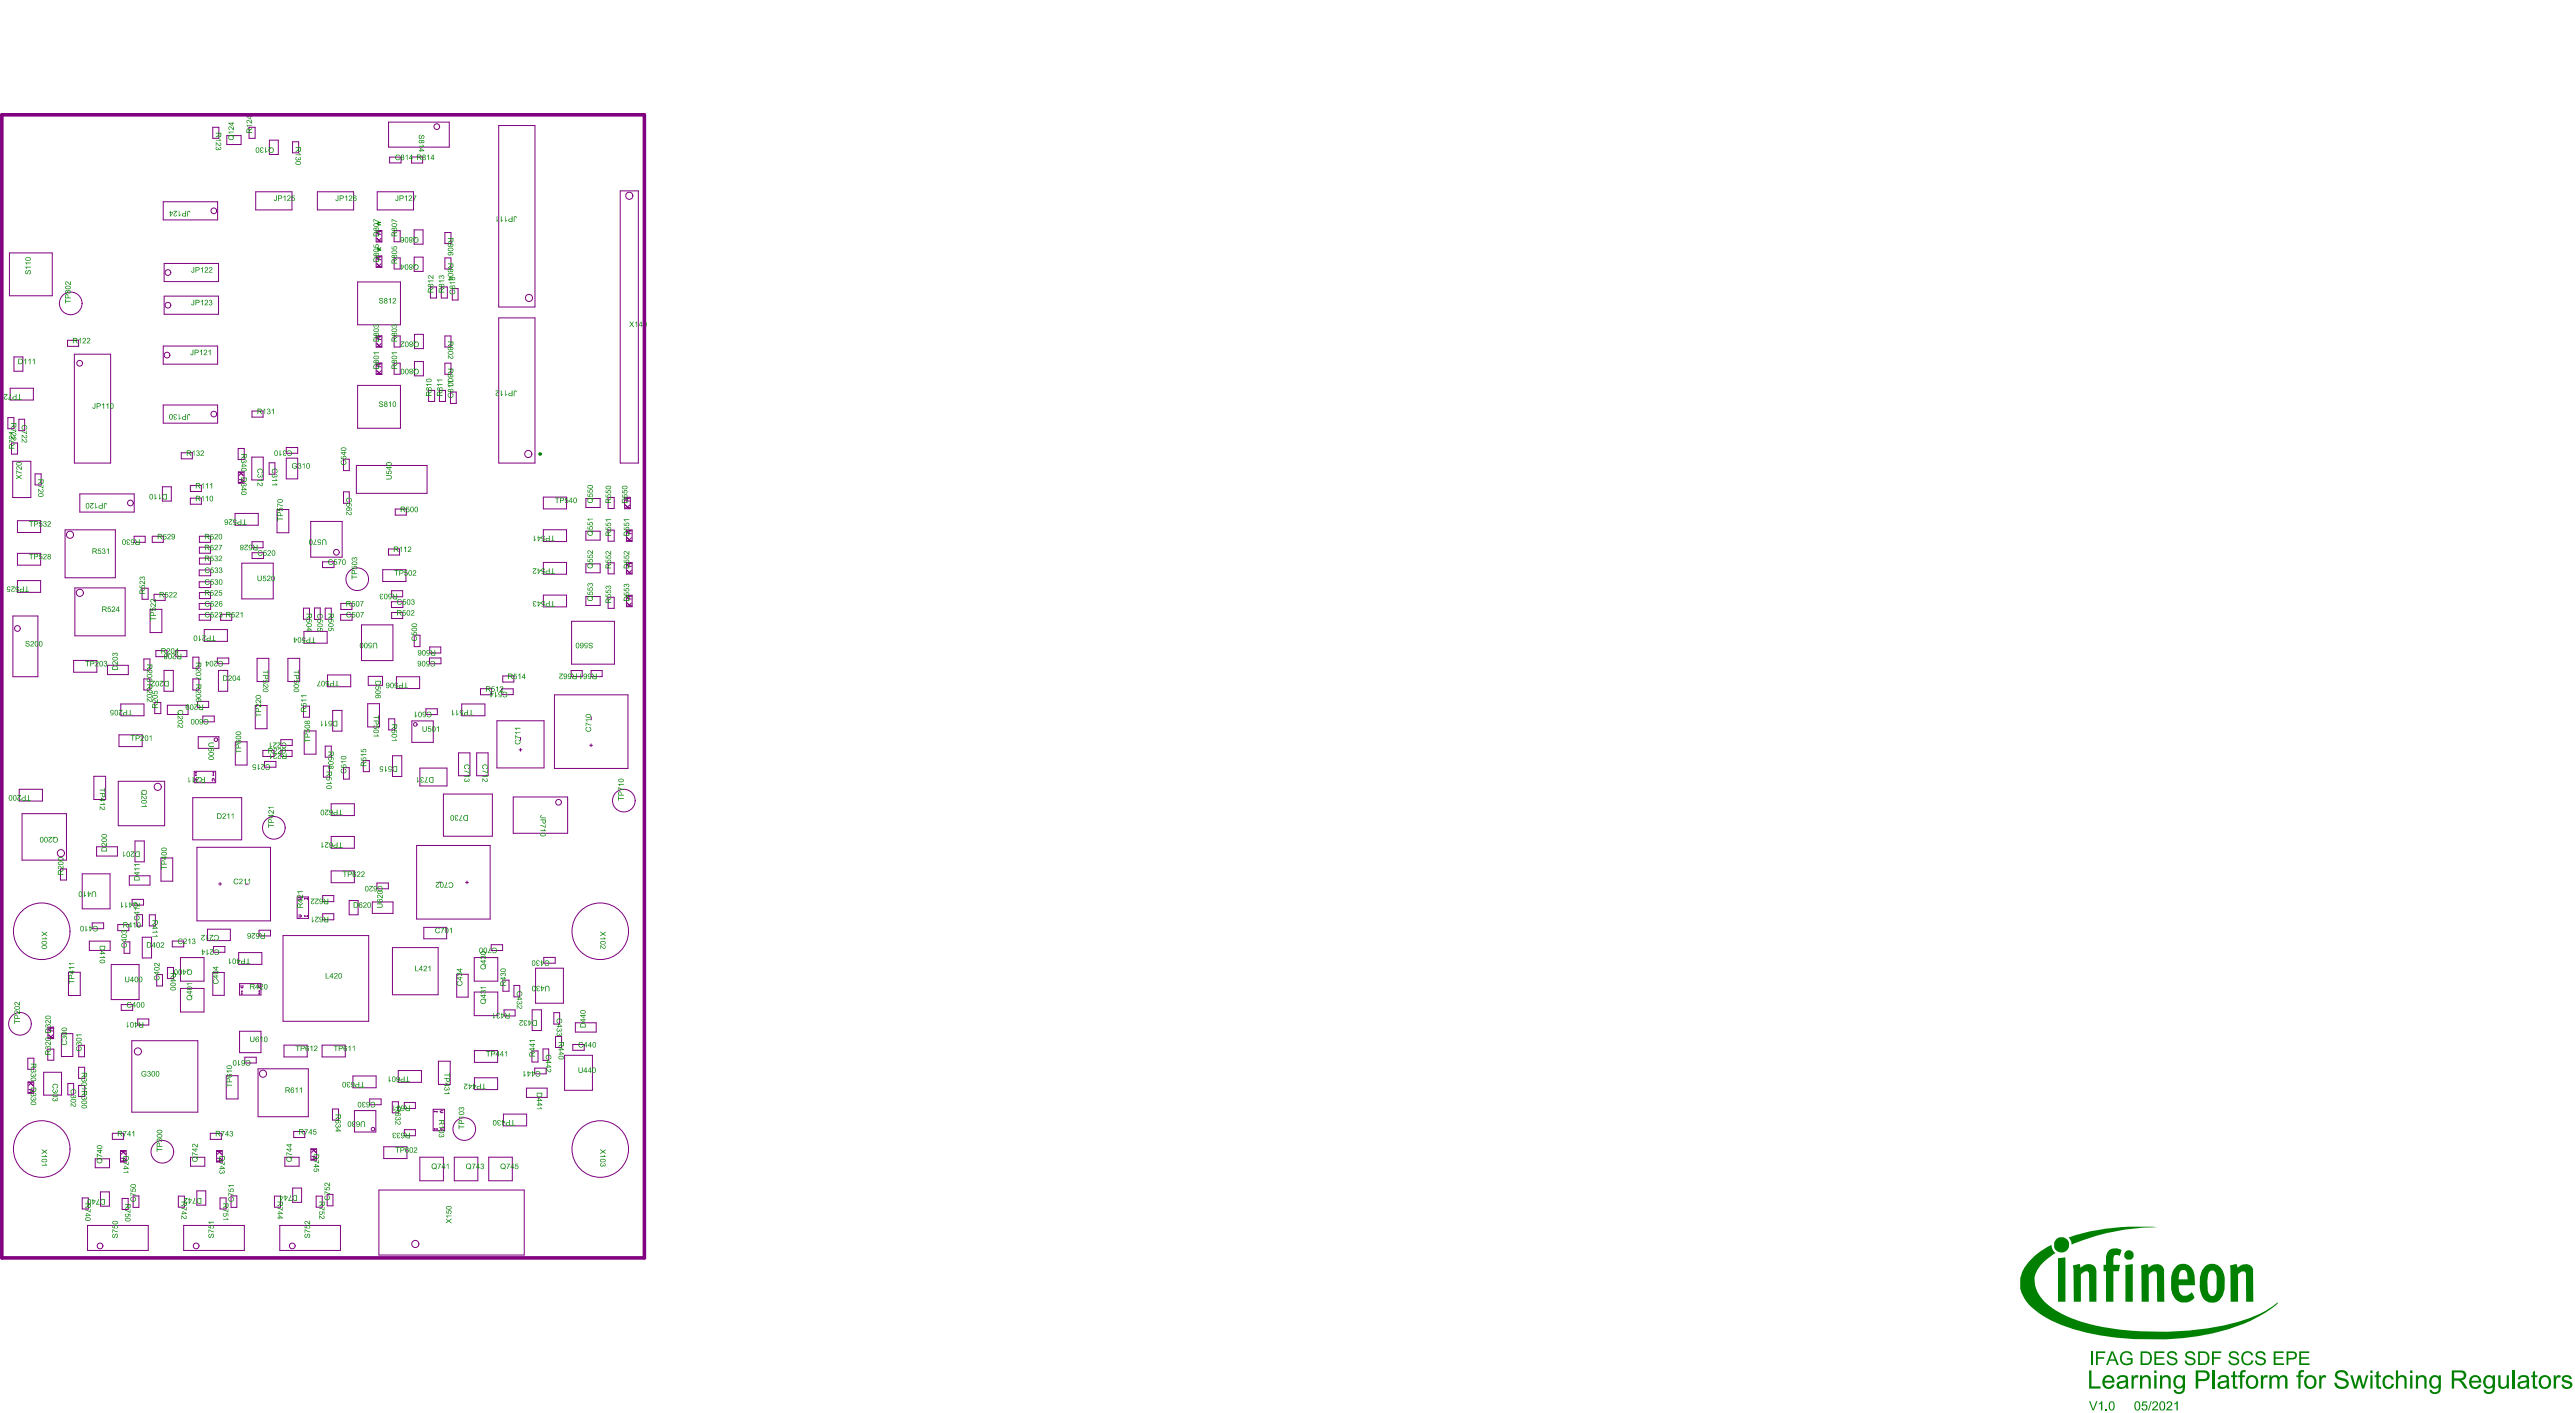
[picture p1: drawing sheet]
<svg xmlns="http://www.w3.org/2000/svg" width="600mm" height="329mm" viewBox="0 0 600 329" stroke-linecap="round" stroke-linejoin="round" font-family="sans-serif">
<g fill="none" stroke="#800080" stroke-width=".23">
<path d="M49.6 29.6h1.4v2.6h-1.4zM52.9 31.6h3.3v2.1h-3.3zM58 29.6h1.5v2.6h-1.5zM62.8 32.7h2.1v3.3h-2.1zM68.2 33h1.4v2.6h-1.4zM90.6 28.4h14.1v5.9h-14.1zM90.8 36.6h2.7v1.4h-2.7zM95.9 36.6h2.6v1.4h-2.6zM116.2 29.2h8.5v42.3h-8.5zM2.2 58.9h10v10h-10zM38 47h12.7v4.2h-12.7zM59.6 44.7h8.4v4.2h-8.4z"/>
<path d="M74 44.7h8.4v4.2h-8.4zM87.7 53.7h1.3v2.7h-1.3zM87.7 59.6h1.3v2.7h-1.3zM87.8 56.2h1M87.8 55.5l.7 .7M87.9 44.7h8.5v4.2h-8.5zM88.3 53.9v.7M88.3 59.8v.7M88.8 53.9h-.7l-.3 .3 .3 .4h.7M88.8 59.8h-.7l-.3 .4 .3 .3h.7M88.8 55.5l-.5 .5M91.8 53.7h1.5v2.6h-1.5z"/>
<path d="M96.5 53.5h2.1v3.4h-2.1zM96.5 59.9h2.1v3.3h-2.1zM103.7 54.2h1.4v2.5h-1.4zM144.5 44.5h4.3v63.4h-4.3zM15.7 79.3h2.6v1.4h-2.6zM38.2 61.4h12.7v4.2h-12.7zM38.2 69h12.7v4.2h-12.7zM83.3 65.7h10v10h-10zM87.7 78.2h1.3v2.7h-1.3zM87.8 62.1h1M87.8 61.4l.7 .7M88.3 78.4v.7"/>
<path d="M88.8 78.4h-.7l-.3 .3 .3 .4h.7M88.8 61.4l-.5 .5M91.8 78.3h1.5v2.5h-1.5zM91.8 60.1h1.5v2.6h-1.5zM96.6 77.9h2.1v3.3h-2.1zM100.3 66.8h1.4v2.6h-1.4zM102.8 66.8h1.4v2.6h-1.4zM103.7 78.3h1.4v2.5h-1.4zM103.7 60.1h1.4v2.6h-1.4zM105.4 67.2h1.4v2.7h-1.4zM116.2 74.1h8.5v33.8h-8.5zM1.8 97.3h1.4v2.6h-1.4z"/>
<path d="M2.4 90.4h5.4v2.8h-5.4zM3.3 83.1h2v3.4h-2zM4.4 97.7h1.3v2.6h-1.3zM17.3 82.5h8.5v25.4h-8.5zM38 80.6h12.7v4.2h-12.7zM38 94.3h12.7v4.3h-12.7zM58.7 95.7h2.6v1.5h-2.6zM83.3 89.8h10v10h-10zM87.7 84.6h1.3v2.6h-1.3zM87.8 80.7h1M87.8 87h1M87.8 86.4l.7 .6"/>
<path d="M87.8 80l.7 .7M88.3 84.8v.6M88.8 84.8h-.7l-.3 .3 .3 .3h.7M88.8 80l-.5 .5M88.8 86.4l-.5 .5M91.8 84.6h1.5v2.6h-1.5zM96.6 84.2h2.1v3.4h-2.1zM99.9 90.9h1.4v2.6h-1.4zM102.4 90.9h1.4v2.6h-1.4zM103.7 84.6h1.4v2.6h-1.4zM105 91.3h1.3v2.7h-1.3zM2.7 103.2h1.4v2.6h-1.4z"/>
<path d="M3 107.4h4.2v8.5h-4.2zM8.2 110.4h1.4v2.6h-1.4zM18.6 115.1h12.7v4.2h-12.7zM37.8 113.4h2.1v3.3h-2.1zM42.2 105.5h2.6v1.4h-2.6zM44.4 116h2.5v1.5h-2.5zM44.4 113.1h2.5v1.4h-2.5zM54.8 119.6h5.4v2.7h-5.4zM55.5 104.5h1.4v2.5h-1.4zM55.5 109.9h1.4v2.7h-1.4zM55.7 110.1h1M55.7 111.7h.7l.3 .3-.3 .4h-.7"/>
<path d="M56 110.1l.7 .7M56.2 110.3l-.5 .5M56.2 111.7v.7M58.7 106.5h2.6v5.3h-2.6zM62.7 107.8h1.4v2.7h-1.4zM64.6 118.7h2.7v5.4h-2.7zM66.7 106.7h2.7v4.8h-2.7zM66.7 104.2h2.7v1.4h-2.7zM80 107h1.4v2.6h-1.4zM80 114.6h1.4v2.6h-1.4zM83.1 108.4h16.4v6.5h-16.4zM92.1 118.6h2.6v1.4h-2.6z"/>
<path d="M126.6 115.8h5.4v2.7h-5.4zM136.5 116.1h3.4v2.1h-3.4zM141.7 115.9h1.4v2.6h-1.4zM145.6 115.8h1.3v2.7h-1.3zM145.7 118.3h1M145.7 117.6l.7 .7M146.2 116v.7M146.7 116h-.7l-.3 .4 .3 .3h.7M146.7 117.6l-.5 .5M4.1 128.9h5.4v2.7h-5.4zM4.1 121.3h5.4v2.7h-5.4zM4.1 135.2h5.4v2.8h-5.4z"/>
<path d="M15.2 123.4h11.7v11.2h-11.7zM17.4 136.9h11.8v11.2h-11.8zM31.3 124.9h2.5v1.4h-2.5zM33.1 137h1.4v2.6h-1.4zM35.5 124.9h2.6v1.4h-2.6zM35.9 138.4h2.6v1.5h-2.6zM46.4 135.5h2.7v1.4h-2.7zM46.4 132.8h2.7v1.3h-2.7zM46.5 124.9h2.5v1.4h-2.5zM46.5 127.5h2.5v1.4h-2.5zM46.5 130h2.5v1.4h-2.5zM46.5 138h2.5v1.4h-2.5z"/>
<path d="M56.4 131.2h7.3v8.3h-7.3zM58.7 126.2h2.6v1.4h-2.6zM58.7 128.8h2.7v1.3h-2.7zM72.4 121.5h7.3v8.3h-7.3zM75.2 130.9h2.6v1.3h-2.6zM89.2 132.7h5.4v2.7h-5.4zM90.5 127.9h2.6v1.4h-2.6zM91.3 137.6h2.5v1.4h-2.5zM126.6 123.4h5.4v2.7h-5.4zM126.6 131h5.4v2.8h-5.4zM126.6 138.6h5.4v2.8h-5.4zM136.5 123.7h3.4v2.1h-3.4z"/>
<path d="M136.5 131.3h3.4v2.1h-3.4zM136.5 139h3.4v2h-3.4zM141.7 139.1h1.4v2.6h-1.4zM141.7 123.5h1.4v2.6h-1.4zM141.7 131.1h1.4v2.6h-1.4zM146 123.4h1.3v2.7h-1.3zM146 131.1h1.3v2.6h-1.3zM146 138.7h1.3v2.6h-1.3zM146.2 125.9h1M146.2 125.3l.6 .6M146.2 133.5h1M146.2 132.9l.6 .6"/>
<path d="M146.6 123.6v.7M146.6 131.3v.6M146.6 138.9v.6M147.1 138.9h-.7l-.3 .3 .3 .3h.7M147.1 123.6h-.7l-.3 .4 .3 .3h.7M147.1 131.3h-.7l-.3 .3 .3 .3h.7M147.2 125.3l-.5 .5M147.2 132.9l-.5 .5M3 143.5h5.8v14.1h-5.8zM17.2 153.8h5.4v2.8h-5.4zM25 155h4.9v2.1h-4.9zM33.5 153.5h1.4v2.6h-1.4z"/>
<path d="M33.5 158.1h1.4v2.6h-1.4zM35 141.9h2.7v5.4h-2.7zM36.3 151.5h2.6v1.5h-2.6zM38.2 156.2h2.2v4.8h-2.2zM41 151.5h2.6v1.5h-2.6zM44.9 153.1h1.5v2.6h-1.5zM44.9 158.1h1.5v2.6h-1.5zM46.4 140.6h2.7v1.3h-2.7zM46.4 143.1h2.7v1.4h-2.7zM47.6 146.7h5.4v2.7h-5.4zM50.7 153.3h2.6v1.3h-2.6zM50.9 156.2h2.2v4.8h-2.2z"/>
<path d="M51.4 143.1h2.6v1.4h-2.6zM59.9 153.4h2.8v5.4h-2.8zM67.1 153.4h2.7v5.4h-2.7zM70.7 141.7h1.4v2.5h-1.4zM70.8 147.1h5.4v2.7h-5.4zM73.3 141.6h1.3v2.7h-1.3zM75.8 141.7h1.4v2.5h-1.4zM76.3 157.2h5.4v2.8h-5.4zM79.4 143.1h2.7v1.4h-2.7zM79.4 140.6h2.6v1.4h-2.6zM84.2 145.6h7.4v8.3h-7.4zM85.8 157.6h3.3v2h-3.3z"/>
<path d="M91.2 140.2h2.7v1.3h-2.7zM91.3 142.7h2.5v1.4h-2.5zM92.4 157.6h5.4v2.8h-5.4zM96.5 148h1.4v2.6h-1.4zM100.1 153.3h2.7v1.3h-2.7zM100.1 150.7h2.6v1.4h-2.6zM117.2 157.5h2.5v1.4h-2.5zM133.1 156.2h2.6v1.4h-2.6zM133.2 144.7h10v10h-10zM137.8 156.2h2.5v1.4h-2.5zM146.2 141.1h1M146.2 140.5l.6 .6"/>
<path d="M147.2 140.5l-.5 .5M27.7 171.2h5.4v2.7h-5.4zM28.1 164h5.5v2.7h-5.5zM36.1 163.6h1.4v2.6h-1.4zM39 164.3h4.8v2.1h-4.8zM45.3 179.7h5v2.6h-5zM45.5 179.9h.3M45.7 179.9v.7M46 163.4h2.6v1.4h-2.6zM46.2 171.6h4.8v2.7h-4.8zM47.3 166.8h2.6v1.3h-2.6zM49.6 179.9h.2"/>
<path d="M49.7 179.9v.7M54.8 172.8h2.8v5.4h-2.8zM59.5 164.3h2.7v5.5h-2.7zM61.3 174.8h2.5v1.4h-2.5zM61.6 177.4h2.7v1.3h-2.7zM65.4 172.3h2.7v1.3h-2.7zM65.5 174.8h2.6v1.4h-2.6zM70.7 164.5h1.4v2.6h-1.4zM70.9 170.3h2.7v5.4h-2.7zM75.4 178.4h1.4v2.6h-1.4zM75.8 173.8h1.4v2.6h-1.4zM77.5 165.5h2.2v4.8h-2.2z"/>
<path d="M80 178.8h1.4v2.7h-1.4zM84.7 177.2h1.4v2.6h-1.4zM85.7 163.9h2.7v5.4h-2.7zM90.6 167.4h1.4v2.6h-1.4zM91.5 176h2.1v4.9h-2.1zM96 167.9h5v5h-5zM97.8 178.9h6.4v4.2h-6.4zM99.3 165.1h2.6v1.4h-2.6zM106.9 175.4h2.6v5.3h-2.6zM107.6 164h5.4v2.7h-5.4zM111.1 175.4h2.6v5.3h-2.6zM112 160.4h2.6v1.4h-2.6z"/>
<path d="M115.8 167.9h11v11h-11zM116.9 160.5h2.7v1.3h-2.7zM121 174.7h.6M121.3 174.3v.7M121.3 171.8v.6M129.2 161.9h17.1v17.1h-17.1zM137.4 173.6h.7M137.7 173.3v.6M137.8 167v.7M4.5 183.9h5.4v2.7h-5.4zM5.1 189.5h10.4v10.9h-10.4zM21.9 180.8h2.7v5.4h-2.7z"/>
<path d="M22.5 197.2h4.9v2.2h-4.9zM27.6 182h10.8v10.3h-10.8zM31.5 195.9h2.1v4.9h-2.1zM37.5 199.9h2.8v5.4h-2.8zM44.9 185.8h11.4v9.8h-11.4zM45.5 182v-.4l.2-.2 .2 .2v.4M45.5 180.6h.3M45.9 197.4h17.1v17.1h-17.1zM49.5 182v-.5l.2-.2 .2 .2v.5M49.6 180.6h.2M77.2 187.2h5.4v2.8h-5.4zM77.2 194.8h5.4v2.8h-5.4z"/>
<path d="M97.1 196.9h17.1v17.2h-17.1zM103.3 185h11.4v9.8h-11.4zM119.6 185.6h12.7v8.5h-12.7zM14.1 202.4h1.4v2.6h-1.4zM19.2 203.6h6.4v8.1h-6.4zM20.8 219.2h4.9v2.2h-4.9zM21.5 215h2.7v1.3h-2.7zM27.5 215.4h2.5v1.4h-2.5zM28.9 219.4h1.4v2.7h-1.4zM30.1 204h4.9v2.2h-4.9zM30.8 209.5h2.7v1.3h-2.7zM31.9 213.1h1.3v2.6h-1.3z"/>
<path d="M33.2 218.3h2.1v4.8h-2.1zM34.8 213.1h1.4v2.6h-1.4zM40.2 219.2h2.6v1.4h-2.6zM48.4 216.4h5.3v2.7h-5.3zM51 205.9h.6M51.3 205.6v.6M57.2 205.9h.7M60.4 216.7h2.6v1.3h-2.6zM66 217.9h19.9v20h-19.9zM69.2 208.9h2.7v5h-2.7zM69.5 209.1h.5l.2 .3-.2 .2h-.5M69.6 213.1h.5l.2 .3-.2 .2h-.5"/>
<path d="M71 209.2v.2M71 209.3h.6M71 213.3v.2M71 213.4h.7M71.6 209.2v.2M71.7 213.3v.2M75.2 212.8h2.6v1.5h-2.6zM75.2 208.6h2.6v1.4h-2.6zM77.2 202.9h5.4v2.7h-5.4zM81.4 209.8h2.1v3.3h-2.1zM86.8 210.1h4.8v2.7h-4.8zM87.8 205.7h2.7v1.3h-2.7z"/>
<path d="M98.8 216h5.3v2.7h-5.3zM102.2 205.5h.7M108.5 205.5h.7M108.8 205.2v.7M11.2 239.3h1.3v2.6h-1.3zM11.8 239.5v.6M12.3 239.5h-.7l-.3 .3 .3 .3h.7M16 226.5h2.7v5.4h-2.7zM25.9 224.7h6.5v8.1h-6.5zM28.3 234h2.6v1.4h-2.6zM32.1 237.4h2.6v1.4h-2.6zM36.5 227h1.4v2.7h-1.4z"/>
<path d="M39 225.4h1.4v2.5h-1.4zM42.1 230.2h5.4v5.5h-5.4zM42.1 223.1h5.4v5.5h-5.4zM49.6 226.5h2.7v5.3h-2.7zM49.7 220.5h2.7v1.3h-2.7zM55.6 221.9h5.4v2.7h-5.4zM55.8 229.1h5v2.7h-5zM56.2 229.5v.4l.2 .3 .2-.3v-.4M56.3 230.9h.2M56.3 231.6h.2M56.4 230.9v.7M60.2 229.4v.5l.2 .2 .2-.2v-.5"/>
<path d="M60.3 230.8h.2M60.3 231.5h.2M60.4 230.8v.7M91.5 220.7h10.6v11h-10.6zM106.4 226.9h2.7v5.4h-2.7zM110.5 223.1h5.5v5.5h-5.5zM110.5 231.1h5.5v5.5h-5.5zM114.5 220.1h2.6v1.3h-2.6zM117.2 228.3h1.4v2.6h-1.4zM117.5 235.2h2.5v1.5h-2.5zM119.8 229.5h1.3v2.7h-1.3zM124 235.2h2.2v4.9h-2.2z"/>
<path d="M124.8 225.5h6.5v8.2h-6.5zM126.7 223h2.7v1.4h-2.7zM129.1 235.9h1.3v2.6h-1.3zM134.1 238.2h4.8v2.2h-4.8zM6.5 246.5h1.4v2.6h-1.4zM6.5 252h1.4v2.7h-1.4zM6.7 252.2h1M6.7 253.8h.7l.3 .3-.3 .4h-.7M7 252.2l.7 .7M7.2 252.4l-.5 .5M7.2 253.8v.7M10.2 249.8h4.1v5.3h-4.1z"/>
<path d="M11.1 244.4h1.4v2.6h-1.4zM11.3 241.7h1M11.3 241.1l.7 .6M12.3 241.1l-.5 .5M14.3 240.8h2.7v5.3h-2.7zM15.8 252.4h1.4v2.6h-1.4zM18.3 248.6h1.4v2.6h-1.4zM18.3 252.8h1.4v2.6h-1.4zM18.3 243.5h1.4v2.7h-1.4zM30.7 242.4h15.4v16.7h-15.4zM52.7 250.6h2.8v5.4h-2.8zM55.8 240.2h5v5h-5z"/>
<path d="M57.1 246.3h2.6v1.3h-2.6zM60.1 249h11.7v11.1h-11.7zM66.2 243.5h5.4v2.7h-5.4zM75.1 243.5h5.4v2.7h-5.4zM77.5 258.3h1.4v2.6h-1.4zM82.2 250.6h5.5v2.8h-5.5zM82.6 258.7h5v5h-5zM86.2 256h2.6v1.3h-2.6zM91.4 256.6h1.4v2.6h-1.4zM92.8 249.4h5.4v2.7h-5.4zM94.2 256.8h2.6v1.4h-2.6zM100.9 258.4h2.7v5h-2.7z"/>
<path d="M101.2 258.9h.6M101.2 258.8v.2M101.8 258.8v.2M102.2 247.2h2.7v5.4h-2.7zM103.2 258.7h-.4l-.2 .3 .2 .2h.4M110.6 244.7h5.4v2.8h-5.4zM110.6 251.1h5.4v2.7h-5.4zM117.3 259.5h5.4v2.8h-5.4zM122.7 253.5h4.8v2.1h-4.8zM124 244.8h1.4v2.6h-1.4zM124.6 248.8h2.7v1.3h-2.7zM126.5 244.3h1.4v2.7h-1.4z"/>
<path d="M129.5 241.4h1.4v2.6h-1.4zM131.6 245.8h6.5v8.2h-6.5zM133.5 243.3h2.6v1.4h-2.6zM19.2 279h1.4v2.6h-1.4zM22.2 269.9h3.3v2.1h-3.3zM23.4 277.6h2.1v3.4h-2.1zM26.2 264h2.6v1.4h-2.6zM28.1 268h1.3v2.7h-1.3zM28.2 268.2h1M28.3 269.8h.6l.4 .3-.4 .4h-.6M28.5 279.2h1.4v2.5h-1.4zM28.6 268.2l.6 .7"/>
<path d="M28.7 268.4l-.5 .5M28.8 269.8v.7M31 278.6h1.4v2.6h-1.4zM41.6 278.6h1.4v2.6h-1.4zM44.4 269.6h3.3v2.1h-3.3zM45.9 277.4h2.1v3.3h-2.1zM49 264h2.6v1.4h-2.6zM50.5 268h1.3v2.7h-1.3zM50.6 268.2h1M50.7 269.8h.6l.4 .3-.4 .4h-.6M51 268.2l.6 .7M51.1 268.4l-.5 .5"/>
<path d="M51.2 269.8v.7M51.3 279h1.4v2.6h-1.4zM53.8 278.6h1.4v2.6h-1.4zM64 278.6h1.4v2.6h-1.4zM66.4 269.6h3.3v2.1h-3.3zM68.2 276.7h2.1v3.4h-2.1zM68.4 263.6h2.6v1.4h-2.6zM72.4 267.6h1.4v2.7h-1.4zM72.6 267.8h1M72.6 269.4h.7l.3 .3-.3 .4h-.7M72.9 267.8l.7 .6M73.1 267.9l-.5 .5"/>
<path d="M73.1 269.4v.7M73.7 278.6h1.4v2.6h-1.4zM76.2 278.2h1.4v2.7h-1.4zM88.3 277.2h33.9v15.1h-33.9zM89.4 267.1h5.4v2.8h-5.4zM94.2 263.1h2.6v1.5h-2.6zM97.8 269.6h5.5v5.4h-5.5zM101.2 262.9v.2M101.2 263h.7M101.9 262.9v.2M103.3 262.7h-.4l-.2 .3 .2 .2h.4M105.9 269.6h5.5v5.4h-5.5z"/>
<path d="M113.9 269.6h5.5v5.4h-5.5zM20.4 285.5h14.1v5.8h-14.1zM42.8 285.5h14.1v5.8h-14.1zM65.2 285.5h14.1v5.8h-14.1z"/>
<circle cx="101.8" cy="29.5" r=".67"/>
<circle cx="49.8" cy="49.1" r=".67"/>
<circle cx="146.6" cy="45.6" r=".83"/>
<circle cx="16.5" cy="70.7" r="2.64"/>
<circle cx="39.1" cy="63.5" r=".67"/>
<circle cx="39.1" cy="71.1" r=".67"/>
<circle cx="123.3" cy="69.4" r=".83"/>
<circle cx="18.6" cy="84.6" r=".67"/>
<circle cx="38.9" cy="82.7" r=".67"/>
<circle cx="49.8" cy="96.5" r=".67"/>
<circle cx="30.4" cy="117.2" r=".67"/>
<circle cx="123.1" cy="105.8" r=".83"/>
<circle cx="16.3" cy="124.6" r=".83"/>
<circle cx="18.6" cy="138.1" r=".83"/>
<circle cx="78.4" cy="128.6" r=".67"/>
<circle cx="83.3" cy="134.9" r="2.64"/>
<circle cx="4.1" cy="146.4" r=".67"/>
<circle cx="50.3" cy="172.3" r=".42"/>
<circle cx="96.8" cy="168.7" r=".42"/>
<circle cx="14.2" cy="198.7" r=".83"/>
<circle cx="36.8" cy="183.3" r=".83"/>
<circle cx="63.8" cy="192.8" r="2.64"/>
<circle cx="130.2" cy="186.9" r=".67"/>
<circle cx="145.4" cy="186.5" r="2.64"/>
<circle cx="9.7" cy="216.9" r="6.6"/>
<circle cx="139.9" cy="216.9" r="6.6"/>
<circle cx="4.7" cy="238.5" r="2.64"/>
<circle cx="32.1" cy="244.9" r=".83"/>
<circle cx="61.3" cy="250.1" r=".83"/>
<circle cx="9.7" cy="267.7" r="6.6"/>
<circle cx="37.8" cy="268.3" r="2.64"/>
<circle cx="86.9" cy="263" r=".42"/>
<circle cx="108.2" cy="263" r="2.64"/>
<circle cx="139.9" cy="267.7" r="6.6"/>
<circle cx="23.3" cy="290.2" r=".67"/>
<circle cx="45.7" cy="290.2" r=".67"/>
<circle cx="68.1" cy="290.2" r=".67"/>
<circle cx="96.8" cy="289.8" r=".83"/>
</g>
<g fill="#008000">
<path d="M519.7 294.8l1.5-.4 .2 .9a2.06 2.06 0 0 1 3.6 .4l.1 7.5h-1.7v-6.6l-.3-.4h-.7l-.8 .6v6.4h-1.8z"/>
<path d="M479.6 293.1l1.7-.2v10.3h-1.7z"/>
<path d="M482.1 288.3a51.4 51.4 0 0 1 20.7-2.4 51 51 0 0 0-20 4l-.1-.6z"/>
<path d="M498.9 294.9l1.6-.5 .2 .9a2.04 2.04 0 0 1 3.6 .4l.1 7.5h-1.7l-.1-6.6-.2-.4a1.27 1.27 0 0 0-1.6 .7v6.3h-1.7z"/>
<path d="M483 294.8l1.7-.4 .2 1a1.99 1.99 0 0 1 2.1-1 1.99 1.99 0 0 1 1.5 1.7v7.1h-1.6l-.1-6.6-.2-.4a1.31 1.31 0 0 0-1.7 .7v6.3h-1.6l-.1-7.5z"/>
<path d="M491.5 291.2a2.63 2.63 0 0 1 2.9 0l-.5 1.4-.4-.3h-.6l-.4 .7v1.6h1.5l-.2 1.5h-1.3v7.1h-1.7v-7.1h-.6v-1.5h.6v-2l.3-.9z"/>
<path d="M495.3 294.7l1.7-.2v8.7h-1.7z"/>
<path d="M507.3 294.9l.4-.3 1-.2v1.5l-.6 .2-.2 .5-.2 1.4h2.1l-.1-1.4a.84 .84 0 0 0-1-.7v-1.5a2.57 2.57 0 0 1 2.7 2.6l.1 2.4h-3.8l.1 1.3 .2 .6 .4 .4a1.91 1.91 0 0 0 2.4-.7l.6 1.3a3 3 0 0 1-3.4 1 3 3 0 0 1-2-3v-2.9l.6-1.7z"/>
<path d="M513.9 295a2.76 2.76 0 0 1 2.9-.4 2.76 2.76 0 0 1 1.5 2.5 6.6 6.6 0 0 1-1.1 5.8l-.6 .4-1.2 .1v-1.6l.3 .1 .4-.2 .5-1.2v-3.3l-.6-1.1-.8-.1-.4 .3a8.3 8.3 0 0 0-.1 5l.5 .5h.2v1.6a2.66 2.66 0 0 1-2.6-2.5 6.6 6.6 0 0 1 1.1-5.9z"/>
<path d="M474.1 292.6l1.5-1.2 2.5-1.4a2.31 2.31 0 0 0 .9 1.8l-.1 .2a9 9 0 0 0-4.8 5.7 8.9 8.9 0 0 0 5 7.6 35.7 35.7 0 0 0 14.7 4.4 75.8 75.8 0 0 0 27.8-1.8 24.2 24.2 0 0 0 9.2-4.5v.2a28.9 28.9 0 0 1-11.5 6 67.6 67.6 0 0 1-36.2 0 21.3 21.3 0 0 1-10.9-6.4 6.8 6.8 0 0 1 .5-9.1z"/>
<path d="M146.7 74.9h.2l.3 .5 .4-.5h.1l-.4 .6 .5 .7h-.2l-.4-.5-.6 .5 .5-.7z"/>
<path d="M148 75.2l.5-.3v1.3h-.2v-1l-.3 .2z"/>
<path d="M119.8 50.5l.2-.1a.24 .24 0 0 1 .3 0 .24 .24 0 0 1 0 .4v-.1a.2 .2 0 0 0-.3-.1 .2 .2 0 0 0-.1 .2v.9h-.2z"/>
<path d="M117.7 50.4h.2v1l.3-.2-.4 .5z"/>
<path d="M116.7 50.4h.2v1l.3-.2-.3 .5h-.2z"/>
<path d="M115.8 50.4h.1v1l.3-.2-.4 .5z"/>
<path d="M126 190h.3a.2 .2 0 0 0-.2 .2 .2 .2 0 0 0 .2 .2h.9v.2h-.9a.38 .38 0 0 1-.4-.2 .38 .38 0 0 1 .1-.4z"/>
<path d="M125.9 192.2l1.1 .4v-.6h.2v.8l-1.3-.4z"/>
<path d="M125.9 193.4h1l-.2-.2 .2-.1 .3 .5h-1.3z"/>
<path d="M22.1 93.9h.1v1.1l-.2 .2h-.3l-.1-.1 .1-.3a.2 .2 0 0 0 .2 .3 .2 .2 0 0 0 .2-.3z"/>
<path d="M23.8 94.3l.5-.4v1.3h-.2v-1l-.3 .2z"/>
<path d="M24.8 94.2l.4-.3v1.3h-.1v-1l-.3 .2z"/>
<path d="M11.3 194.9h.8v.3l-.5 .4a.27 .27 0 0 0-.1 .5 .27 .27 0 0 0 .5-.2h.1l-.2 .3-.5-.1v-.5l.5-.5h-.6z"/>
<path d="M33.2 249.6l.6-.1 .3 .2v.2h-.2l-.2-.3h-.3l-.3 .3v.5l.3 .2 .6-.1v-.2h-.4v-.2h.5v.6l-.6 .1-.5-.3-.1-.4z"/>
<path d="M34.4 249.6h.6l.1 .3-.2 .2 .3 .2-.4 .5-.4-.1-.1-.3h.2a.26 .26 0 0 0 .3 .2 .26 .26 0 0 0 .2-.3 .26 .26 0 0 0-.4-.1l.1-.2a.23 .23 0 0 0 .2-.2 .23 .23 0 0 0-.2-.2 .23 .23 0 0 0-.2 .3l-.2-.1z"/>
<path d="M97.7 31.5l.3-.1v.1l-.2 .2-.1 .2a.24 .24 0 0 0 .3 .3 .24 .24 0 0 0 .2-.3v-.1a.39 .39 0 0 1 .6-.2 .39 .39 0 0 1 0 .6l-.3 .2 .2-.4a.27 .27 0 0 0 .1-.3 .27 .27 0 0 0-.4-.1 .27 .27 0 0 0-.1 .4l-.2 .4h-.3l-.2-.3z"/>
<path d="M97.6 34h1l-.2-.3h.2l.3 .5h-1.3z"/>
<path d="M88.4 69.5l.6-.1 .3 .3-.2 .1a.28 .28 0 0 0-.3-.3 .28 .28 0 0 0-.2 .4l.6 .1 .1 .3-.1 .3-.5 .1a.28 .28 0 0 1-.3-.1 .28 .28 0 0 1 .1-.3l.1 .2h.3a.24 .24 0 0 0 .3-.3 .24 .24 0 0 0-.4-.1l-.4-.2z"/>
<path d="M90.6 69.7l.5-.3v1.3h-.2v-1l-.3 .2z"/>
<path d="M91.7 69.4h.2a.52 .52 0 0 1 .4 .6 .52 .52 0 0 1-.6 .4v.1h.6v.2h-.8l.5-.7a.23 .23 0 0 0 0-.4 .23 .23 0 0 0-.3 .2h-.2z"/>
<path d="M48.7 173.1l1.2-.1v.1l-.9 .1a.32 .32 0 0 0-.3 .3 .32 .32 0 0 0 .4 .3h.8v.2l-1.1-.1-.2-.3z"/>
<path d="M87.9 210.5h1l.3 .3-.1 .5-.2 .1h-1v-.1h1l.1-.2a.32 .32 0 0 0 0-.4 .32 .32 0 0 0-.4-.1h-.7z"/>
<path d="M88 208.5h.5l.5 .5v-.6h.2v.9l-.8-.7a.24 .24 0 0 0-.4 .2 .24 .24 0 0 0 .2 .3v.1l-.3-.2z"/>
<path d="M41.4 166.8l.6 .4a.28 .28 0 0 0 .4 .2 .28 .28 0 0 0-.1-.5v-.1l.4 .3-.1 .4-.5 .1-.6-.6v.6h-.1z"/>
<path d="M41.4 168.7l.7 .6a.25 .25 0 0 0 .4 0 .25 .25 0 0 0-.2-.4v-.2l.4 .3-.1 .5h-.5l-.6-.5v.6h-.1z"/>
<path d="M53.4 157.4h.4a.59 .59 0 0 1 .1 .6 .59 .59 0 0 1-.5 .4l.6 .1v.1h-.8l.6-.7a.23 .23 0 0 0-.1-.4 .23 .23 0 0 0-.3 .2h-.2z"/>
<path d="M60 134.1h.2v1l.2 .1a.3 .3 0 0 0 .3 0 .3 .3 0 0 0 .1-.4v-.7h.2l-.1 1.2h-.8z"/>
<path d="M61.4 134.1h.6v.1h-.5l-.1 .4 .3-.1 .3 .3v.4l-.3 .2a.26 .26 0 0 1-.3-.1 .26 .26 0 0 1 0-.3v.1a.27 .27 0 0 0 .4 0 .27 .27 0 0 0 0-.4 .27 .27 0 0 0-.4 .1h-.2z"/>
<path d="M62.3 134.2l.2-.1 .5 .1v.5l-.6 .5h.7v.1h-.9l.4-.5a.29 .29 0 0 0 .3-.4 .29 .29 0 0 0-.4-.2l-.3 .3z"/>
<path d="M75.2 125.7l.7 .1 .2 1.1h-.2v-.7a.34 .34 0 0 0-.3-.4 .34 .34 0 0 0-.4 .4v.7h-.1v-.9z"/>
<path d="M74.1 125.7h.6l.1 .3h-.1a.27 .27 0 0 0-.4-.1 .27 .27 0 0 0 0 .4 .27 .27 0 0 0 .4-.1l.1 .1-.1 .6h-.7v-.1h.5l.1-.4-.6-.1z"/>
<path d="M73.5 125.6h.2l-.1 .5-.4 .7h.6v.1h-.8z"/>
<path d="M84.3 261.2h.4l.3 .2 .1 1.1h-.2v-.8a.34 .34 0 0 0-.4-.3 .34 .34 0 0 0-.3 .3v.8h-.1v-.9z"/>
<path d="M82.2 261.3l.3-.1a.23 .23 0 0 1 .2 .1 .23 .23 0 0 1 0 .3 .25 .25 0 0 0-.3-.3 .25 .25 0 0 0-.2 .3 .25 .25 0 0 0 .3 .2v.1a.22 .22 0 0 0-.3 .2 .22 .22 0 0 0 .2 .3 .22 .22 0 0 0 .3-.2h.1l-.1 .3h-.4l-.2-.4a.21 .21 0 0 0 .1-.2 .21 .21 0 0 0-.2-.2z"/>
<path d="M98.5 169.2h.1v1l.2 .1a.3 .3 0 0 0 .4 0 .3 .3 0 0 0 .1-.4v-.7h.1l-.1 1.2-.7-.1z"/>
<path d="M99.8 169.2h.7v.1h-.6v.4l.3-.1 .3 .2v.5l-.3 .2a.26 .26 0 0 1-.4-.1 .26 .26 0 0 1 0-.3h.1a.27 .27 0 0 0 .4 .1 .27 .27 0 0 0 0-.4 .27 .27 0 0 0-.4 .1l-.2-.1z"/>
<path d="M101.8 169.5l.5-.3v1.2h-.2v-.9l-.3 .1z"/>
<path d="M58.3 241.4h.2v1.1l.2 .1a.3 .3 0 0 0 .3-.1 .3 .3 0 0 0 .1-.3v-.8h.2l-.1 1.3-.8-.1z"/>
<path d="M60.6 241.7l.5-.3v1.3h-.2v-1l-.2 .2z"/>
<path d="M127.2 229.7h.7l.1 1.2h-.1v-.7a.34 .34 0 0 0-.4-.4 .34 .34 0 0 0-.3 .4v.7h-.2v-.9z"/>
<path d="M125.1 229.7h.5l.2 .2-.2 .1a.26 .26 0 0 0-.3-.2 .26 .26 0 0 0-.2 .3 .26 .26 0 0 0 .4 .1v.2a.23 .23 0 0 0-.3 .2 .23 .23 0 0 0 .2 .2 .23 .23 0 0 0 .2-.3l.2 .1-.1 .2-.4 .1a.29 .29 0 0 1-.3-.3 .29 .29 0 0 1 .2-.3l-.2-.3z"/>
<path d="M134.8 248.6h.2v1l.2 .2a.3 .3 0 0 0 .3-.1 .3 .3 0 0 0 .1-.3v-.8h.2l-.1 1.3-.8-.1z"/>
<path d="M90 110.7h1l.3 .3-.1 .5-.2 .2h-1v-.2h1l.1-.2a.32 .32 0 0 0 0-.3 .32 .32 0 0 0-.4-.1h-.7z"/>
<path d="M90 109.7h.1v.5l.4 .1-.1-.4 .4-.3 .4 .1 .1 .4a.23 .23 0 0 1-.1 .3 .23 .23 0 0 1-.3-.1l.3-.1-.2-.4a.29 .29 0 0 0-.4 .1 .29 .29 0 0 0 .1 .4l-.1 .2-.6-.2z"/>
<path d="M99.4 181h.2v.2l-.5 .9h.6v.2h-.8z"/>
<path d="M98 181.1l.6-.1 .2 .3-.2 .1a.26 .26 0 0 0-.3-.2 .26 .26 0 0 0-.2 .3 .26 .26 0 0 0 .4 .1l-.1 .2a.23 .23 0 0 0-.3 .2 .23 .23 0 0 0 .3 .2 .23 .23 0 0 0 .2-.3l.2 .1-.2 .2-.3 .1a.29 .29 0 0 1-.3-.3 .29 .29 0 0 1 .2-.3 .36 .36 0 0 1-.3-.3 .36 .36 0 0 1 .1-.3z"/>
<path d="M97.2 181h.1v1l.4-.2-.4 .5z"/>
<path d="M45.7 181h.8l-.5 .7a.26 .26 0 0 0 0 .5 .26 .26 0 0 0 .4-.3 .29 .29 0 0 1-.2 .4 .29 .29 0 0 1-.3-.1l-.2-.4 .6-.6h-.6z"/>
<path d="M44.9 181h.2v1l.3-.2-.4 .5h-.1z"/>
<path d="M44 181h.1v1l.3-.2-.4 .5z"/>
<path d="M38.1 124.4h.7v.1h-.6v.4l.3-.1 .3 .2v.5l-.3 .2a.26 .26 0 0 1-.4-.1 .26 .26 0 0 1 0-.3h.1a.27 .27 0 0 0 .4 .1 .27 .27 0 0 0 0-.4 .27 .27 0 0 0-.4 .1l-.2-.1z"/>
<path d="M39.1 124.4l.6 .1v.4l-.5 .6h.6v.1h-.9l.5-.5a.29 .29 0 0 0 .2-.4 .29 .29 0 0 0-.4-.2l-.2 .2z"/>
<path d="M59.8 217.4h.5l.2 .3h-.2a.27 .27 0 0 0-.4-.1 .27 .27 0 0 0 0 .5 .27 .27 0 0 0 .4-.2l.1 .1-.1 .6h-.6v-.1h.5l.1-.3-.6-.1z"/>
<path d="M58.7 217.4h.8l-.7 .9a.25 .25 0 0 0 .2 .2 .25 .25 0 0 0 .3-.2h.2l-.1 .2-.3 .2-.4-.2v-.4l.6-.6h-.6z"/>
<path d="M22.9 127.8h.6v.1h-.5l-.1 .3h.4l.3 .2-.1 .5-.3 .1a.26 .26 0 0 1-.3 0 .26 .26 0 0 1 0-.3 .27 .27 0 0 0 .5 .1 .27 .27 0 0 0 0-.4 .27 .27 0 0 0-.5 .1l-.1-.1z"/>
<path d="M23.9 127.8l.6 .1-.1 .4a.4 .4 0 0 1-.1 .7 .4 .4 0 0 1-.5-.3h.1a.26 .26 0 0 0 .3 .2 .26 .26 0 0 0 .2-.4 .26 .26 0 0 0-.4-.1l.1-.1a.23 .23 0 0 0 .3-.2 .23 .23 0 0 0-.3-.3 .23 .23 0 0 0-.2 .3h-.1z"/>
<path d="M24.8 128.1l.6-.4v1.3h-.2v-1l-.3 .2z"/>
<path d="M68.3 108l.4-.1a.26 .26 0 0 1 .4 .1 .26 .26 0 0 1-.1 .3l-.2-.3-.5 .2-.1 .5 .3 .3 .6-.1v-.2h-.4v-.2h.5l-.1 .6h-.7l-.4-.3v-.5z"/>
<path d="M69.6 107.9l.5 .1-.1 .5a.4 .4 0 0 1 0 .6 .4 .4 0 0 1-.6-.3h.2a.26 .26 0 0 0 .3 .2 .26 .26 0 0 0 .2-.3 .26 .26 0 0 0-.4-.2v-.1a.23 .23 0 0 0 .3-.2 .23 .23 0 0 0-.2-.2 .23 .23 0 0 0-.2 .3l-.2-.1z"/>
<path d="M70.5 108.2l.5-.3v1.2h-.2v-.9l-.3 .1z"/>
<path d="M87.1 51l1.2 .5v.2l-1.1-.5v.6h-.1z"/>
<path d="M149.4 75.2l-.4 .5h.4zM149.4 74.9h.1v.8h.2l-.2 .2v.3h-.1v-.3h-.6z"/>
<path d="M150.1 75.1l-.1 .6a.31 .31 0 0 0 .5 .3 .31 .31 0 0 0 0-.5 .3 .3 0 0 0 0-.3 .3 .3 0 0 0-.4-.1zM150.1 74.9h.1a.66 .66 0 0 1 .5 .5 .66 .66 0 0 1-.2 .7l-.3 .1-.3-.2v-.6z"/>
<path d="M118.7 51.1l.1 .4h.5v-.4zM118.6 51l.7-.1v-.5h.1v1.3l-.8-.1-.1-.4z"/>
<path d="M126.6 191.1v.3a.24 .24 0 0 0 .2 .3 .24 .24 0 0 0 .2-.3v-.3zM125.9 190.9h1.3l-.1 .8-.5 .1-.2-.7h-.5z"/>
<path d="M126.1 194.2v.4l.5 .1a.3 .3 0 0 0 .5-.3 .3 .3 0 0 0-.5-.3zM125.9 194.2l.8-.2 .5 .3a.65 .65 0 0 1-.5 .6 .65 .65 0 0 1-.7-.3z"/>
<path d="M22.7 94.1v.5l.4-.1a.21 .21 0 0 0 .2-.2 .21 .21 0 0 0-.2-.2zM22.5 93.9h.7l.3 .3-.2 .4-.6 .1v.5h-.2z"/>
<path d="M25.9 94.1l-.1 .7a.29 .29 0 0 0 .4 .3 .29 .29 0 0 0 .1-.5v-.2a.26 .26 0 0 0-.1-.3 .26 .26 0 0 0-.3 0zM25.7 94h.1a.58 .58 0 0 1 .7 .3 .58 .58 0 0 1-.1 .7 .47 .47 0 0 1-.7 .1 .47 .47 0 0 1 0-.7z"/>
<path d="M12.6 195.2v.8l.2 .1 .4-.1v-.8l-.4-.1v.2zM12.3 194.9l1 .2 .2 .5-.2 .5-.6 .2-.4-.3v-.6l.2-.3z"/>
<path d="M10.5 195.2v.6a.29 .29 0 0 0 .4 .3 .29 .29 0 0 0 0-.5v-.1a.27 .27 0 0 0-.1-.4 .27 .27 0 0 0-.3 .1zM10.5 195l.3-.1 .3 .3v.7l-.3 .4-.4-.3-.1-.8z"/>
<path d="M9.6 195.1l-.1 .5a.32 .32 0 0 0 .1 .4 .32 .32 0 0 0 .4 0 .32 .32 0 0 0 0-.5 .27 .27 0 0 0-.1-.3 .27 .27 0 0 0-.3-.1zM9.4 195.1l.4-.2 .3 .2v.7l-.2 .4-.5-.1z"/>
<path d="M35.6 249.6l-.1 .7a.31 .31 0 0 0 .4 .3 .31 .31 0 0 0 .1-.5 .3 .3 0 0 0-.1-.4 .3 .3 0 0 0-.3-.1zM35.5 249.5h.1a.66 .66 0 0 1 .6 .5 .66 .66 0 0 1-.3 .7l-.3 .1-.2-.2-.1-.6z"/>
<path d="M36.5 249.7v.5a.31 .31 0 0 0 .3 .5 .31 .31 0 0 0 .2-.5v-.3a.28 .28 0 0 0-.2-.3 .28 .28 0 0 0-.3 .1zM36.4 249.6l.5-.1 .2 .3v.4l-.2 .5-.3 .1-.3-.3z"/>
<path d="M98.3 33a.25 .25 0 0 0 .5 0 .25 .25 0 0 0-.5 0zM97.7 33a.26 .26 0 0 0 .5 0 .26 .26 0 0 0-.5 0zM97.7 32.6l.3-.1 .3 .3 .4-.2 .2 .3a.33 .33 0 0 1-.2 .4 .33 .33 0 0 1-.4-.1l-.2 .2-.4-.1-.1-.2z"/>
<path d="M98 34.7v.3h.6zM97.9 34.5l1 .7h-.9v.2l-.4-.2v-.2h.3z"/>
<path d="M89.7 69.7a.21 .21 0 0 0 .4 0 .21 .21 0 0 0-.4 0zM89.7 70.3a.26 .26 0 0 0 .5 0 .26 .26 0 0 0-.5 0zM89.7 69.4h.3l.3 .3-.2 .3 .2 .2v.3l-.5 .2a.39 .39 0 0 1-.3-.3 .39 .39 0 0 1 .2-.4l-.2-.1z"/>
<path d="M48.7 174.3l.3-.1 .7 .1 .1 .6-.3 .1v-.1a.3 .3 0 0 0 .2-.4 .3 .3 0 0 0-.5-.1l.2 .1v.4l-.5 .1-.3-.3zM48.7 174.6a.3 .3 0 0 0 .6 0 .3 .3 0 0 0-.6 0z"/>
<path d="M48.8 175.4a.47 .47 0 0 0 .2 .5 .47 .47 0 0 0 .5-.1h.1a.31 .31 0 0 0 0-.4 .31 .31 0 0 0-.5 0zM48.7 175.3h.9l.3 .5-.5 .3-.6-.1-.2-.3z"/>
<path d="M48.8 176.4v.1a.46 .46 0 0 0 .3 .4 .46 .46 0 0 0 .5-.1 .31 .31 0 0 0 0-.4 .31 .31 0 0 0-.5 0zM48.7 176.3l.7-.1 .4 .3a.66 .66 0 0 1-.5 .5 .66 .66 0 0 1-.7-.2z"/>
<path d="M87.9 209.5l.3-.1v.2a.3 .3 0 0 0-.1 .4 .3 .3 0 0 0 .4 .1l-.2-.2 .2-.5h.4l.2 .2-.1 .5-.5 .2-.6-.3zM88.5 209.8a.29 .29 0 0 0 .5 0 .29 .29 0 0 0-.5 0z"/>
<path d="M88 207.7l.1 .3 .6 .1a.29 .29 0 0 0 .3-.5 .29 .29 0 0 0-.5 0zM88 207.5l.8-.1 .3 .2 .1 .4-.4 .2h-.7l-.2-.3z"/>
<path d="M41.7 165.6l-.2 .4v.2l.3-.2a.26 .26 0 0 0-.1 .4 .26 .26 0 0 0 .4 0l.4-.2 .1-.3-.3-.3zM41.5 165.6l.5-.2 .5 .1 .2 .3-.1 .6-.3 .2-.8-.2-.2 .2z"/>
<path d="M41.5 168v.1a.53 .53 0 0 0 .9 .3 .3 .3 0 0 0 0-.5 .3 .3 0 0 0-.4 0zM41.5 167.9l.8-.1a.46 .46 0 0 1 .3 .6 .46 .46 0 0 1-.7 .2h-.1a.39 .39 0 0 1-.4-.3 .39 .39 0 0 1 .1-.4z"/>
<path d="M52.1 157.5v1l.6-.1 .1-.8zM52 157.3h.6l.3 .2 .1 .5-.2 .6h-.8z"/>
<path d="M54.5 157.5l-.2 .5a.31 .31 0 0 0 .3 .5 .31 .31 0 0 0 .3-.5l-.1-.4zM54.3 157.5l.4-.2 .3 .3v.6l-.2 .4h-.3l-.2-.1z"/>
<path d="M55.7 157.6l-.4 .6h.4zM55.7 157.3h.1v.9h.2l-.2 .4h-.1v-.3h-.6z"/>
<path d="M135.4 238.6v.6h.9v-.3a.54 .54 0 0 0-.4-.4 .54 .54 0 0 0-.5 .1zM135.4 238.4l.4-.1 .5 .1 .2 .2v.7h-1.3z"/>
<path d="M135.4 237.6l.6 .4v-.4zM135.2 237.5h.8l.2-.2v.2h.3v.1h-.3v.6h-.2z"/>
<path d="M135.4 236.6l.6 .5v-.5zM135.2 236.5h.8l.2-.2v.2h.3v.1h-.3v.6h-.2z"/>
<path d="M135.4 235.6v.3l.6 .1a.29 .29 0 0 0 .4-.4 .29 .29 0 0 0-.5-.2zM135.4 235.4l.8-.1 .3 .2v.4l-.2 .2h-.8l-.3-.3z"/>
<path d="M96.6 55.5l-.1 .7 .3 .2 .4-.1 .2-.3-.1-.5-.2-.1h-.4l.2 .2zM96.3 55.1l1.1 .3 .1 .6-.3 .5h-.5l-.3-.3-.1-.5 .2-.4z"/>
<path d="M95.5 56.2a.2 .2 0 0 0 .4 0 .2 .2 0 0 0-.4 0zM95.4 55.6a.3 .3 0 0 0 .6 0 .3 .3 0 0 0-.6 0zM95.4 55.3l.2-.1 .5 .1v.4l-.2 .2a.32 .32 0 0 1 .1 .5 .32 .32 0 0 1-.5 0 .32 .32 0 0 1 .1-.5l-.3-.2z"/>
<path d="M94.6 55.4l-.1 .9a.45 .45 0 0 0 .5-.2 .45 .45 0 0 0 0-.6zM94.5 55.2h.4l.2 .3v.7l-.2 .3h-.4l-.2-.3v-.7z"/>
<path d="M93.5 55.2h.4l.2 .3 .1 .6-.3 .4-.5-.2 .1-.1 .3 .2 .2-.2v-.3l-.1 .1-.5-.1-.1-.4zM93.5 55.7a.26 .26 0 0 0 .5 0 .26 .26 0 0 0-.5 0z"/>
<path d="M63.5 134.2l-.1 .9a.29 .29 0 0 0 .5 .1 .29 .29 0 0 0 0-.5v-.1a.26 .26 0 0 0-.1-.3 .26 .26 0 0 0-.3-.1zM63.3 134.2a.58 .58 0 0 1 .7 .2 .58 .58 0 0 1-.1 .8 .47 .47 0 0 1-.6 0 .47 .47 0 0 1-.1-.6z"/>
<path d="M72.2 125.8v.8l.1 .2 .3-.2v-.6a.23 .23 0 0 0-.1-.3 .23 .23 0 0 0-.3 .1zM72.2 125.7l.5 .1 .1 .8a.45 .45 0 0 1-.7 .2 .45 .45 0 0 1-.1-.6z"/>
<path d="M83.1 261.3l.4-.1 .3 .4v.7l-.5 .2-.3-.2 .2-.1a.29 .29 0 0 0 .4 .1 .29 .29 0 0 0 .1-.4l-.2 .1-.4-.1zM83.1 261.6a.3 .3 0 0 0 .6 0 .3 .3 0 0 0-.6 0z"/>
<path d="M81.3 261.4l-.1 .7a.29 .29 0 0 0 .5 .2 .29 .29 0 0 0 0-.5 .32 .32 0 0 0-.1-.3 .32 .32 0 0 0-.3-.1zM81.2 261.2h.4l.3 .4-.1 .6-.3 .3h-.3l-.2-.5z"/>
<path d="M100.9 169.4l-.1 .5a.31 .31 0 0 0 .3 .4 .31 .31 0 0 0 .2-.5v-.4zM100.8 169.2h.4l.3 .3v.5l-.2 .4-.3 .1-.3-.2v-.7z"/>
<path d="M59.8 241.5h.4l.1 .2-.1 .1a.29 .29 0 0 0-.4-.1 .29 .29 0 0 0-.1 .4l.4-.2 .2 .2-.1 .6-.4 .1-.2-.3-.1-.5zM59.7 242.3a.28 .28 0 0 0 .5 0 .28 .28 0 0 0-.5 0z"/>
<path d="M61.7 241.7v.8a.29 .29 0 0 0 .5 0 .29 .29 0 0 0 0-.4v-.1a.27 .27 0 0 0-.1-.4 .27 .27 0 0 0-.4 .1zM61.6 241.6h.1a.58 .58 0 0 1 .7 .2 .58 .58 0 0 1-.2 .7 .47 .47 0 0 1-.6 .1 .47 .47 0 0 1-.1-.6z"/>
<path d="M126.3 230.1v.6l.4-.6zM126.1 229.6h.2v.4h.6l-.6 .9h-.2v-.8h-.1z"/>
<path d="M124.2 229.8v.8l.1 .2 .3-.2v-.6a.23 .23 0 0 0-.1-.3 .23 .23 0 0 0-.3 .1zM124.2 229.7h.5l.1 .9a.45 .45 0 0 1-.7 .2 .45 .45 0 0 1-.1-.6z"/>
<path d="M136.5 248.9l-.4 .6h.4zM136.5 248.6h.2v.9h.1l-.1 .4h-.2v-.3h-.5z"/>
<path d="M137.5 248.9l-.4 .6h.4zM137.6 248.6h.1v.9h.2l-.2 .4h-.2v-.3h-.5z"/>
<path d="M138.2 248.8v.8a.29 .29 0 0 0 .5 .1 .29 .29 0 0 0 0-.4v-.2a.27 .27 0 0 0-.1-.3 .27 .27 0 0 0-.4 0zM138.1 248.8a.58 .58 0 0 1 .7 .2 .58 .58 0 0 1-.1 .7 .47 .47 0 0 1-.6 .1 .47 .47 0 0 1-.1-.7z"/>
<path d="M90.2 109l.6 .4v-.4zM90 108.8h.8l.1-.2v.2h.4v.2h-.4v.5h-.1z"/>
<path d="M90.1 107.9l.1 .4h.7a.29 .29 0 0 0 .2-.4 .29 .29 0 0 0-.5-.1zM90.1 107.7h.8l.3 .1 .1 .4-.4 .3-.7-.1-.2-.2z"/>
<path d="M100.2 181.3v.7l.1 .1h.5v-.9zM100.1 181.2l.9-.2v1.3h-.6l-.4-.2-.1-.7z"/>
<path d="M47 181.8v.3h.6v-.4zM46.6 181h.2l.5 .6h.3v-.6h.2v1.3l-1.1-.2 .1-.4 .3-.1z"/>
<path d="M36.9 124.5v.4h.5a.2 .2 0 0 0 .2-.2 .2 .2 0 0 0-.3-.2zM36.8 124.4l.9 .1v.4l-.3 .2 .5 .5h-.2l-.5-.5h-.3v.5h-.1z"/>
<path d="M40.1 124.8a.3 .3 0 0 0 .6 0 .3 .3 0 0 0-.6 0zM40.1 124.4h.4l.3 .3-.1 .8-.4 .2-.3-.3 .1-.1a.28 .28 0 0 0 .5 .2 .28 .28 0 0 0 0-.5 .4 .4 0 0 1-.6 0 .4 .4 0 0 1 .1-.6z"/>
<path d="M60.9 218.1v.4h.6v-.4zM60.6 217.4h.2l.4 .5h.3v-.5h.2v1.3l-1-.2v-.4l.3-.2z"/>
<path d="M57.8 217.4h.5l.2 .4-.2 .8h-.5l-.2-.3h.2a.3 .3 0 0 0 .4 .2 .3 .3 0 0 0 .1-.5l-.1 .2-.5-.2zM57.7 217.8a.3 .3 0 0 0 .6 0 .3 .3 0 0 0-.6 0z"/>
<path d="M21.7 127.9v.4h.4a.2 .2 0 0 0 .3-.2 .2 .2 0 0 0-.3-.2zM21.6 127.7l.9 .2v.4l-.3 .2 .5 .5h-.3l-.4-.5h-.3v.5h-.1z"/>
<path d="M71.7 108l-.2 .6a.31 .31 0 0 0 .3 .5 .34 .34 0 0 0 .3-.6l-.1-.4zM71.6 107.9h.4l.2 .4v.6l-.3 .3-.3-.1-.2-.3z"/>
<path d="M87.2 54.3v.6h1v-.3a.54 .54 0 0 0-.4-.4 .54 .54 0 0 0-.6 .1zM87.2 54.1l.4-.1 .5 .1 .2 .2v.7h-1.3z"/>
<path d="M87.1 53.4a.25 .25 0 0 0 .5 0 .25 .25 0 0 0-.5 0zM87.7 53.4a.26 .26 0 0 0 .5 0 .26 .26 0 0 0-.5 0zM87.1 53.1l.4-.1 .1 .2 .5-.2 .2 .5a.38 .38 0 0 1-.3 .3 .38 .38 0 0 1-.4-.2 .36 .36 0 0 1-.5 0 .36 .36 0 0 1 0-.5z"/>
<path d="M87.3 52.2a.36 .36 0 0 0 0 .5 .36 .36 0 0 0 .5 0 .3 .3 0 0 0 .3-.4 .3 .3 0 0 0-.5-.1zM87.1 52.1l1-.1 .2 .5-.4 .3h-.6l-.3-.3z"/>
<circle cx="480.4" cy="290" r="1.81"/>
<circle cx="496.1" cy="292.4" r="1.15"/>
</g>
<path d="M87.9 58.2h.9M87.9 57.7l.6 .5M88.3 51.8v.6M88.7 51.8h-.5l-.3 .3 .3 .3h.5M88.8 57.7l-.5 .4" fill="none" stroke="#008000" stroke-width=".23"/>
<g fill="#008000">
<path d="M43.5 229.1h1.3v.1h-1l.2 .2-.2 .1z"/>
<path d="M96.8 225h.1v1.1h.7v.1h-.8z"/>
<path d="M98.8 225l.6 .1 .1 .4-.6 .6h.6v.1h-.8l.5-.6a.25 .25 0 0 0 0-.5 .25 .25 0 0 0-.4 .2h-.1z"/>
<path d="M99.8 225.3l.5-.3v1.2h-.2v-.9l-.2 .1z"/>
<path d="M75.9 226.7h.2v1.1h.6v.1h-.8z"/>
<path d="M77.9 226.8l.2-.1 .5 .1v.4l-.5 .6h.6v.1h-.9l.5-.5a.28 .28 0 0 0 .2-.5 .28 .28 0 0 0-.5 0l-.2 .1z"/>
<path d="M107.4 189.9h.2v.2l-.4 .9h.6v.1h-.8z"/>
<path d="M106.1 190l.5-.1 .2 .3-.2 .1a.26 .26 0 0 0-.3-.3 .26 .26 0 0 0-.2 .4 .26 .26 0 0 0 .4 .1v.1a.23 .23 0 0 0-.3 .2 .23 .23 0 0 0 .2 .3 .23 .23 0 0 0 .2-.3h.2l-.1 .3h-.4a.29 .29 0 0 1-.3-.2 .29 .29 0 0 1 .2-.3 .36 .36 0 0 1-.3-.3 .36 .36 0 0 1 .2-.3z"/>
<path d="M15.2 69.7h.1v.4h1.2v.2h-1.2v.4h-.1z"/>
<path d="M15.3 65.6h.5l.5 .6v-.6h.2v.8l-.7-.5a.26 .26 0 0 0-.5 0 .26 .26 0 0 0 .3 .3 .29 .29 0 0 1-.4-.1 .29 .29 0 0 1 .1-.4z"/>
<path d="M30.4 171.3h1v.1h-.4v1.1h-.1v-1.1h-.5z"/>
<path d="M32.8 171.4l.5-.1 .2 .1v.4l-.6 .6h.7v.1h-.9l.6-.6a.26 .26 0 0 0 0-.5 .26 .26 0 0 0-.4 .3h-.1z"/>
<path d="M34.9 171.6l.4-.3v1.2h-.1v-.9l-.4 .1z"/>
<path d="M119.8 91.1l.2-.1a.24 .24 0 0 1 .3 0 .24 .24 0 0 1 0 .3 .2 .2 0 0 0-.3-.2 .2 .2 0 0 0-.1 .3v.9h-.2z"/>
<path d="M117.7 91h.2v1l.3-.2-.4 .5z"/>
<path d="M116.7 91h.2v1l.3-.2-.3 .5h-.2z"/>
<path d="M115.5 91h.8l-.5 .7a.26 .26 0 0 0 0 .4 .26 .26 0 0 0 .4-.2l.1 .1-.2 .2-.6-.1 .1-.5 .5-.5h-.6z"/>
<path d="M45.1 69.8h.2v1.1l-.3 .2h-.3l-.1-.1 .1-.3a.2 .2 0 0 0 .2 .3 .2 .2 0 0 0 .2-.3z"/>
<path d="M46.8 70.1l.5-.3v1.3h-.2v-1l-.3 .2z"/>
<path d="M47.8 69.9l.6 .1v.4l-.5 .6h.6v.1h-.8l.4-.6a.27 .27 0 0 0 .3-.3 .27 .27 0 0 0-.3-.2 .27 .27 0 0 0-.3 .2h-.1z"/>
<path d="M48.8 69.9h.5l.1 .3a.21 .21 0 0 0-.1 .2 .21 .21 0 0 0 .2 .2l-.1 .4-.3 .1a.25 .25 0 0 1-.3 0 .25 .25 0 0 1 0-.3l.1 .1a.27 .27 0 0 0 .3 .1 .27 .27 0 0 0 .1-.4 .27 .27 0 0 0-.3-.1v-.1a.23 .23 0 0 0 .3-.2 .23 .23 0 0 0-.2-.3 .23 .23 0 0 0-.2 .3h-.2z"/>
<path d="M3.8 110.6l.6 .4 .7-.5v.2l-.6 .4 .6 .4v.2l-.7-.5-.6 .4v-.2l.5-.3-.5-.4z"/>
<path d="M3.8 109.6l1.3 .5v.1l-1.2-.4v.6h-.1z"/>
<path d="M4 108.6l.4 .1 .5 .6v-.7h.2v.9l-1-.7a.25 .25 0 0 0-.2 .2 .25 .25 0 0 0 .2 .3v.1h-.2l-.1-.3z"/>
<path d="M103.9 283.9l.7 .4 .6-.5v.3l-.5 .3 .5 .4v.2l-.6-.5-.7 .4v-.2l.5-.3-.5-.3z"/>
<path d="M103.9 283.2h1.3v.1h-1l.2 .2-.1 .1z"/>
<path d="M104 282h.1v.5h.3l.1-.5 .5-.1 .2 .6-.2 .2-.2-.1a.28 .28 0 0 0 .2-.4 .28 .28 0 0 0-.4-.1 .28 .28 0 0 0 0 .4v.2l-.6-.1z"/>
<path d="M139.9 267.7l.6 .5 .6-.5v.3l-.5 .2 .5 .6-.6-.4-.6 .4v-.2l.5-.3-.5-.4z"/>
<path d="M139.9 269.3h1l-.2-.2h.1l.3 .4h-1.2z"/>
<path d="M140 271l.2-.1-.2 .3a.26 .26 0 0 0 .2 .4 .26 .26 0 0 0 .3-.4h.1a.22 .22 0 0 0 .2 .3 .22 .22 0 0 0 .2-.2 .22 .22 0 0 0-.2-.2 .29 .29 0 0 1 .3 .1 .29 .29 0 0 1-.1 .4l-.2 .1-.2-.2a.4 .4 0 0 1-.7 .1 .4 .4 0 0 1 .1-.6z"/>
<path d="M12.3 252.6l.6-.2 .5 .2 .1 .3-.1 .5-.2 .2-.1-.2 .3-.2-.2-.5-.6-.1-.3 .4 .4 .4-.1 .2-.2-.1-.2-.3z"/>
<path d="M12.3 253.9l.2-.2 .1 .2a.25 .25 0 0 0-.2 .3 .25 .25 0 0 0 .3 .2 .25 .25 0 0 0 .1-.4h.2a.22 .22 0 0 0 .1 .3 .22 .22 0 0 0 .3-.2 .22 .22 0 0 0-.3-.2l.1-.2 .3 .3v.3l-.4 .2a.21 .21 0 0 0-.2-.2 .21 .21 0 0 0-.2 .3l-.4-.2z"/>
<path d="M12.3 255.9l.2-.2 .1 .2a.25 .25 0 0 0-.2 .3 .25 .25 0 0 0 .3 .2 .25 .25 0 0 0 .1-.4h.2a.22 .22 0 0 0 .1 .3 .22 .22 0 0 0 .3-.2 .22 .22 0 0 0-.3-.2l.1-.2a.36 .36 0 0 1 .3 .5 .36 .36 0 0 1-.6 .1l-.1 .2h-.4l-.2-.3z"/>
<path d="M108.4 178.2l.5-.2 .4 .2 .2 .3-.1 .5-.3 .2v-.2l.2-.2-.1-.5h-.6l-.3 .3 .3 .4v.2l-.2-.1-.3-.3z"/>
<path d="M108.2 179.5l1.1 .5v-.6h.1v.8l-1.2-.5z"/>
<path d="M108.2 180.7h1l-.2-.2h.2l.3 .4h-1.3z"/>
<path d="M108.2 181.5l.2-.2 .1 .2a.25 .25 0 0 0-.2 .3 .25 .25 0 0 0 .3 .2 .25 .25 0 0 0 .2-.4h.1a.22 .22 0 0 0 .2 .3 .22 .22 0 0 0 .2-.2 .22 .22 0 0 0-.2-.2v-.2a.36 .36 0 0 1 .4 .5 .36 .36 0 0 1-.6 .1l-.2 .2h-.4l-.2-.3z"/>
<path d="M125 249.6l.5-.1 .3 .2 .1 .5-.2 .5h-.8l-.1-.3h.2l.2 .3 .5-.3v-.6l-.4-.2-.3 .3h-.2z"/>
<path d="M122 249.5h.2v1l.4-.2-.4 .5h-.2z"/>
<path d="M48 135l.5-.1 .4 .4-.7-.2-.3 .2 .2 .7 .2 .1 .4-.3h.2l-.3 .4h-.5l-.3-.4v-.5z"/>
<path d="M49.1 135h.7v.1h-.5l-.1 .3 .3-.1 .4 .4-.1 .3-.3 .2-.4-.1-.1-.2h.2a.27 .27 0 0 0 .4 .1 .27 .27 0 0 0 0-.5 .27 .27 0 0 0-.4 .1h-.2z"/>
<path d="M50.2 135h.4a.27 .27 0 0 1 .2 .3 .27 .27 0 0 1-.2 .2l.2 .2v.4l-.5 .1-.3-.3 .3 .2a.26 .26 0 0 0 .4-.2 .26 .26 0 0 0-.4-.3v-.1a.22 .22 0 0 0 .3-.2 .22 .22 0 0 0-.2-.3 .22 .22 0 0 0-.2 .3l-.2-.1z"/>
<path d="M127.3 245.9l.5-.2 .5 .1 .2 .3-.1 .5-.3 .2v-.2l.2-.2-.1-.5h-.6l-.3 .4 .3 .3v.2l-.2-.1-.2-.3z"/>
<path d="M127.2 248.9l.7 .6a.23 .23 0 0 0 .4 0 .23 .23 0 0 0-.2-.4v-.1l.3 .1v.6h-.5l-.6-.6v.7h-.1z"/>
<path d="M120.1 172.5l.2-.2 .1 .2a.46 .46 0 0 0-.1 .7 .46 .46 0 0 0 .7-.1l.2-.3-.4-.3 .1-.2h.1l.2 .2 .1 .5-.4 .4h-.5l-.3-.2z"/>
<path d="M120 171.3l1.3 .5v.2l-1.2-.5v.6h-.1z"/>
<path d="M120 170.6h1.3v.1h-1l.1 .2-.1 .1z"/>
<path d="M120 169.5h1.3v.2h-1l.1 .2-.1 .1z"/>
<path d="M136.6 169.5l.2-.2 .1 .2a.46 .46 0 0 0-.1 .7 .46 .46 0 0 0 .7-.1l.1-.3-.3-.3v-.2l.4 .3v.6l-.4 .2-.7-.1-.1-.3z"/>
<path d="M136.5 168.3l1.3 .5v.2l-1.2-.5v.7h-.1z"/>
<path d="M136.5 167.6h1.3v.1h-1l.1 .3-.1 .1z"/>
<path d="M41.7 218.7l.5-.1 .4 .4-.7-.3-.3 .6a.41 .41 0 0 0 .3 .5 .41 .41 0 0 0 .5-.3l.2 .1-.4 .3-.7-.2v-.6z"/>
<path d="M42.9 218.7h.6v.5l-.6 .6h.7v.1h-.9l.6-.7a.25 .25 0 0 0 0-.4 .25 .25 0 0 0-.4 .2h-.2z"/>
<path d="M43.9 218.9l.4-.3v1.3h-.1v-1l-.3 .2z"/>
<path d="M44.9 218.7h.4a.27 .27 0 0 1 .2 .3 .27 .27 0 0 1-.2 .2l.3 .2-.1 .4-.5 .1-.3-.3 .3 .2a.26 .26 0 0 0 .4-.2 .26 .26 0 0 0-.4-.3v-.1a.22 .22 0 0 0 .3-.2 .22 .22 0 0 0-.2-.3 .22 .22 0 0 0-.2 .3l-.1-.1z"/>
<path d="M50.1 221.3l.5-.1 .4 .2 .1 .6-.3 .4-.5 .1-.3-.2v-.2l.1-.1 .1 .3h.5l.2-.3-.2-.7h-.3l-.3 .3h-.2z"/>
<path d="M48.9 221.2h.9l-.1 .2-.4 .4a.26 .26 0 0 0-.1 .5 .26 .26 0 0 0 .4-.2h.2l-.1 .3h-.6a.67 .67 0 0 1 .4-1l-.6-.1z"/>
<path d="M48.2 221.2h.1v1l.4-.2-.4 .5h-.1z"/>
<path d="M62 178.1l.5-.1 .3 .3 .2 .5-.3 .5-.7-.1-.2-.2 .2-.1 .2 .3 .6-.2-.1-.7-.4-.1-.3 .3h-.2z"/>
<path d="M60.9 178h.8l-.4 .6a.27 .27 0 0 0-.3 .2 .27 .27 0 0 0 .2 .4 .27 .27 0 0 0 .3-.2h.2l-.1 .2-.2 .2-.5-.2v-.4l.6-.6h-.6z"/>
<path d="M60.1 178h.2v1.1l.3-.2-.4 .5z"/>
<path d="M59 178.1l.2-.1a.24 .24 0 0 1 .4 .1 .24 .24 0 0 1-.1 .3l-.1-.2-.4 .1a.28 .28 0 0 0 .1 .4 .28 .28 0 0 0 .4-.1l.2 .1-.2 .6h-.6v-.1h.5l.1-.4h-.6l-.1-.4z"/>
<path d="M54.7 204.8l.5-.1 .4 .3-.7-.2-.2 .2-.1 .4a.39 .39 0 0 0 .4 .4 .39 .39 0 0 0 .4-.3l.2 .1-.4 .4-.6-.2-.2-.6z"/>
<path d="M55.8 204.8l.4-.1 .3 .1v.4l-.6 .6h.6v.1h-.8l.7-.8a.26 .26 0 0 0-.3-.3 .26 .26 0 0 0-.2 .3h-.2z"/>
<path d="M56.8 205l.5-.3v1.2h-.2v-.9l-.2 .1z"/>
<path d="M57.9 205l.4-.3v1.2h-.1v-.9l-.4 .1z"/>
<path d="M50 217.9l.6-.1 .3 .2 .1 .5-.2 .5h-.8l-.1-.3 .6 .3 .3-.5-.2-.6h-.2l-.4 .3h-.1z"/>
<path d="M48.9 217.8h.8l-.4 .6a.28 .28 0 0 0-.3 .3 .28 .28 0 0 0 .5 .2l.2-.2-.3 .4-.5-.2 .1-.4 .5-.6h-.6z"/>
<path d="M48.1 217.8h.2v1l.3-.2-.4 .5z"/>
<path d="M46.9 217.8h.9l-.5 .6a.28 .28 0 0 0-.3 .2 .28 .28 0 0 0 .3 .3 .28 .28 0 0 0 .3-.2h.1v.2l-.3 .2-.4-.2v-.4l.5-.6h-.6z"/>
<path d="M65.8 173.1l.5-.1 .3 .2 .2 .5-.3 .5h-.7l-.2-.3h.2l.3 .3 .5-.3-.1-.6-.4-.2-.3 .3h-.2z"/>
<path d="M64.7 173h.8l-.4 .6a.27 .27 0 0 0-.3 .2 .27 .27 0 0 0 .2 .3 .27 .27 0 0 0 .3-.2h.2l-.1 .2-.2 .2-.5-.2v-.3l.6-.7h-.6z"/>
<path d="M63.6 173h.9l-.1 .2-.4 .4a.26 .26 0 0 0-.1 .5 .26 .26 0 0 0 .4-.2h.2l-.2 .3h-.6v-.5l.6-.6h-.7z"/>
<path d="M62.9 173h.2v1l.3-.2-.4 .5h-.1z"/>
<path d="M51 154l.5-.1 .4 .3 .1 .5-.3 .5-.7-.1-.2-.2 .2-.1 .3 .3 .5-.2-.1-.7-.4-.1-.3 .3h-.2z"/>
<path d="M49.9 153.9h.8l-.4 .6a.27 .27 0 0 0-.3 .2 .27 .27 0 0 0 .2 .4 .27 .27 0 0 0 .3-.2h.2l-.1 .2-.2 .2-.5-.2v-.3l.6-.7h-.6z"/>
<path d="M16.6 253.9l.5-.2 .5 .2 .1 .2v.6l-.3 .1v-.2l.2-.2-.1-.4-.6-.1-.3 .4 .3 .4v.1h-.2l-.3-.3z"/>
<path d="M16.6 255.1l.2-.1v.1a.25 .25 0 0 0-.2 .3 .25 .25 0 0 0 .3 .2 .25 .25 0 0 0 .2-.3h.1a.22 .22 0 0 0 .1 .3 .22 .22 0 0 0 .3-.2 .22 .22 0 0 0-.2-.2l.1-.2 .2 .3v.3l-.3 .2a.21 .21 0 0 0-.3-.2 .21 .21 0 0 0-.2 .2l-.4-.1z"/>
<path d="M16.5 257l.7 .6a.23 .23 0 0 0 .4-.1 .23 .23 0 0 0-.2-.3v-.2l.3 .2v.5l-.5 .1-.6-.6v.6h-.1z"/>
<path d="M67.1 105l.5-.1 .3 .2 .1 .5-.2 .5h-.8l-.1-.3h.2l.2 .3 .5-.3v-.6l-.4-.2-.3 .4-.2-.1z"/>
<path d="M66.1 105l.2-.1a.26 .26 0 0 1 .3 .1 .26 .26 0 0 1 0 .3 .26 .26 0 0 0-.4-.2 .26 .26 0 0 0-.1 .3 .26 .26 0 0 0 .3 .1v.2a.22 .22 0 0 0-.3 .1 .22 .22 0 0 0 .2 .3 .22 .22 0 0 0 .3-.3l.1 .1-.1 .3-.6-.1 .1-.5-.2-.1v-.3z"/>
<path d="M65.2 104.9h.1v1l.3-.1-.3 .4z"/>
<path d="M63.6 109.3l.5-.2 .4 .2 .2 .3-.1 .5-.3 .2v-.2l.2-.2-.1-.5h-.6l-.3 .3 .3 .4v.2l-.2-.1-.3-.3z"/>
<path d="M63.5 110.5h.2v.1a.25 .25 0 0 0-.2 .3 .25 .25 0 0 0 .3 .2 .25 .25 0 0 0 .2-.4h.1a.22 .22 0 0 0 .2 .3 .22 .22 0 0 0 .2-.2 .22 .22 0 0 0-.2-.2l.1-.1 .3 .2-.1 .3-.3 .2a.21 .21 0 0 0-.3-.2 .21 .21 0 0 0-.1 .3l-.4-.1-.2-.2z"/>
<path d="M63.4 111.8h1l-.2-.2 .2-.1 .3 .5h-1.3z"/>
<path d="M63.4 112.9h1l-.2-.3 .1-.1 .4 .5h-1.3z"/>
<path d="M17.8 243.9l.2-.2 .1 .2a.46 .46 0 0 0-.1 .7 .46 .46 0 0 0 .8-.1l.1-.3-.3-.3v-.2l.2 .1 .2 .2v.4l-.4 .4h-.5l-.3-.2z"/>
<path d="M17.9 242.8l.4 .2a.4 .4 0 0 1 .7-.1 .4 .4 0 0 1-.3 .7l-.1-.2a.26 .26 0 0 0 .3-.3 .26 .26 0 0 0-.4-.2 .26 .26 0 0 0-.1 .4l-.1-.1a.23 .23 0 0 0-.2-.3 .23 .23 0 0 0-.3 .3 .23 .23 0 0 0 .3 .2l-.1 .2-.3-.2z"/>
<path d="M17.7 241h1.3v.2h-1l.2 .2h-.2z"/>
<path d="M60.2 109.3l.5-.2 .4 .2 .2 .3-.1 .5-.3 .2v-.2l.3-.2-.2-.5h-.6l-.3 .3 .3 .4v.2l-.2-.1-.2-.3z"/>
<path d="M60.1 110.5h.2v.1a.25 .25 0 0 0-.2 .3 .25 .25 0 0 0 .3 .2 .25 .25 0 0 0 .2-.4h.1a.22 .22 0 0 0 .2 .3 .22 .22 0 0 0 .2-.2 .22 .22 0 0 0-.2-.2l.1-.1 .3 .2-.1 .3-.3 .2a.21 .21 0 0 0-.2-.2 .21 .21 0 0 0-.2 .3l-.4-.1-.1-.2z"/>
<path d="M60 111.8h1l-.2-.2 .2-.1 .3 .5h-1.3z"/>
<path d="M60 112.4l.7 .6a.23 .23 0 0 0 .4-.1 .23 .23 0 0 0-.2-.3v-.2l.3 .2v.6h-.5l-.6-.6v.6h-.1z"/>
<path d="M14.5 242.5l.2-.2v.2l-.2 .3v.3l.7 .2 .3-.4-.1-.3-.2-.1v-.2l.2 .1 .2 .3v.5l-.6 .3-.5-.2-.2-.3z"/>
<path d="M14.5 241.5l.2-.1 .2 .2 .2-.2h.3l.2 .3a.26 .26 0 0 1 0 .3 .26 .26 0 0 1-.3 0 .27 .27 0 0 0 .2-.3 .27 .27 0 0 0-.3-.2 .27 .27 0 0 0-.2 .4h-.1a.23 .23 0 0 0-.2-.4 .23 .23 0 0 0-.3 .3 .23 .23 0 0 0 .3 .2v.2a.41 .41 0 0 1-.2-.7z"/>
<path d="M36 227.4l.2-.2 .1 .2a.46 .46 0 0 0-.1 .7 .46 .46 0 0 0 .7-.1l.2-.3-.4-.3 .1-.2 .1 .1 .2 .2 .1 .4-.4 .4h-.5l-.3-.2z"/>
<path d="M36 224.3h.5l.5 .6v-.6h.2v.8l-.8-.6a.24 .24 0 0 0-.4 .1 .24 .24 0 0 0 .3 .3l-.1 .2-.3-.2z"/>
<path d="M120.5 231.1l.6-.2 .4 .1 .2 .3-.1 .6-.2 .1-.1-.2 .3-.2-.2-.5h-.6l-.3 .4 .4 .4-.1 .1-.2-.1-.2-.3z"/>
<path d="M120.5 233.2h.3l-.1 .1a.25 .25 0 0 0-.1 .4 .25 .25 0 0 0 .3 .1 .25 .25 0 0 0 .1-.3l.2 .1a.22 .22 0 0 0 .3 .1 .22 .22 0 0 0 .1-.2 .22 .22 0 0 0-.3-.2 .3 .3 0 0 1 .4 .3 .3 .3 0 0 1-.3 .3l-.3-.1-.2 .2-.4-.1-.1-.2z"/>
<path d="M120.4 234.1l.8 .6a.23 .23 0 0 0 .3 0 .23 .23 0 0 0-.2-.4v-.1l.4 .1-.1 .6h-.4l-.6-.6v.7h-.2z"/>
<path d="M29.8 233.5l.5-.1 .3 .2 .1 .2h-.2l-.5-.3-.2 .3 .1 .7 .3 .1 .3-.3h.2l-.3 .4-.7-.1-.1-.8z"/>
<path d="M127.1 223.8l.5-.1 .3 .2 .1 .5-.2 .5h-.8l-.1-.3h.2l.2 .3 .5-.3v-.6l-.4-.2-.3 .4-.2-.1z"/>
<path d="M125 223.8l.6-.1 .2 .3-.2 .1a.25 .25 0 0 0-.3-.2 .25 .25 0 0 0-.2 .3 .25 .25 0 0 0 .4 .1l-.2 .2a.21 .21 0 0 0-.1 .3 .21 .21 0 0 0 .3 .1 .21 .21 0 0 0 .1-.3l.1 .2-.3 .2a.32 .32 0 0 1-.4-.2 .32 .32 0 0 1 .2-.4l-.3-.2z"/>
<path d="M31.1 210.3l.6-.1 .3 .2 .1 .5-.2 .5h-.8l-.1-.3h.1l.3 .3 .5-.3v-.6l-.4-.2-.4 .3h-.1z"/>
<path d="M29.2 210.2h.2v1l.3-.2-.4 .5z"/>
<path d="M28.2 210.2h.2v1l.3-.2-.3 .5h-.2z"/>
<path d="M31.4 213.4l.2-.1 .1 .2a.46 .46 0 0 0-.1 .7 .46 .46 0 0 0 .7-.1l.1-.3-.3-.3v-.2l.4 .2v.7l-.4 .2-.7-.1-.2-.3z"/>
<path d="M31.2 211.6h1.3v.1h-1l.2 .2-.1 .1z"/>
<path d="M31.4 210.4h.4l.6 .6v-.7h.1v.9l-.7-.6a.24 .24 0 0 0-.4 0 .24 .24 0 0 0 .2 .4l-.1 .1-.2-.2z"/>
<path d="M21.8 215.7h.6l.3 .2 .1 .5-.2 .5-.8-.1-.1-.2h.1l.3 .2 .5-.2v-.6l-.4-.2-.4 .3h-.1z"/>
<path d="M19.9 215.7h.2v1l.3-.2-.4 .5z"/>
<path d="M135.1 242.8l.5-.1 .3 .4-.6-.3-.3 .3v.5l.2 .3 .7-.3-.2 .4h-.6l-.3-.4v-.5z"/>
<path d="M49.7 228.2l.3-.1v.2a.46 .46 0 0 0-.1 .7 .46 .46 0 0 0 .8-.1l.1-.3-.3-.3v-.2l.4 .2-.1 .7-.3 .2-.7-.1-.2-.3z"/>
<path d="M106.6 228.6l.2-.1 .1 .2a.46 .46 0 0 0-.1 .7 .46 .46 0 0 0 .7-.1l.1-.3-.3-.3v-.2l.4 .3v.6l-.4 .2-.7-.1-.1-.3z"/>
<path d="M106.6 226.7l.2-.1 .2 .2 .3-.3 .3 .1 .2 .5-.4 .3v-.2a.25 .25 0 0 0 .2-.3 .25 .25 0 0 0-.3-.2 .25 .25 0 0 0-.2 .3h-.1a.22 .22 0 0 0-.2-.2 .22 .22 0 0 0-.2 .2 .22 .22 0 0 0 .2 .2l-.1 .1-.2-.1z"/>
<path d="M48 140h.5l.4 .3-.7-.2-.3 .3 .2 .7 .2 .1 .4-.4 .2 .1-.3 .4h-.5l-.3-.4v-.5z"/>
<path d="M49.1 140h.7v.2h-.5l-.1 .3 .3-.1 .4 .4-.1 .3-.3 .2-.4-.2-.1-.1 .2-.1a.27 .27 0 0 0 .4 .1 .27 .27 0 0 0 0-.4 .27 .27 0 0 0-.4 .1h-.2z"/>
<path d="M50.1 140.1h.7v.4l-.6 .6h.6v.2h-.8l.5-.7a.25 .25 0 0 0 0-.4 .25 .25 0 0 0-.3 .2h-.2z"/>
<path d="M92.8 139.6h.5l.3 .3-.6-.2-.3 .3v.5l.2 .2 .7-.2-.2 .3h-.6l-.2-.3v-.5z"/>
<path d="M93.9 139.6h.7v.1h-.5l-.1 .4 .3-.1 .4 .3-.1 .4-.3 .2-.4-.2-.1-.2h.2a.27 .27 0 0 0 .4 .1 .27 .27 0 0 0 0-.4 .27 .27 0 0 0-.4 .1h-.2z"/>
<path d="M96 139.6h.3a.29 .29 0 0 1 .3 .3 .29 .29 0 0 1-.2 .3 .39 .39 0 0 1 0 .7 .39 .39 0 0 1-.6-.4h.2a.26 .26 0 0 0 .3 .2 .26 .26 0 0 0 .2-.3 .26 .26 0 0 0-.4-.1v-.2a.21 .21 0 0 0 .3-.2 .21 .21 0 0 0-.2-.2 .21 .21 0 0 0-.2 .3l-.2-.1z"/>
<path d="M79.5 179.2l.3-.1v.1a.46 .46 0 0 0-.1 .7 .46 .46 0 0 0 .8 0l.1-.4-.3-.3v-.1l.4 .2-.1 .6-.3 .3-.7-.2-.2-.3z"/>
<path d="M79.4 178.1h.2v.5l.3 .1 .1-.6h.5l.2 .5-.2 .3-.2-.2a.27 .27 0 0 0 .1-.4 .27 .27 0 0 0-.4 0 .27 .27 0 0 0 .1 .4v.2l-.7-.1z"/>
<path d="M79.4 177.3h1.3v.1h-1l.2 .3-.2 .1z"/>
<path d="M74.1 143.1l.5-.1 .5 .1 .1 .3-.1 .5-.2 .2-.1-.2 .3-.2-.2-.5h-.6l-.3 .3 .4 .4-.1 .2-.2-.1-.2-.3z"/>
<path d="M74 144.4l.3-.1v.1a.28 .28 0 0 0-.1 .4 .28 .28 0 0 0 .4 .1 .28 .28 0 0 0 0-.4l-.1-.2 .7 .1v.6h-.1v-.5l-.4-.1 .1 .4-.2 .2h-.5l-.2-.2z"/>
<path d="M74 146.3h.3v.1a.28 .28 0 0 0-.1 .4 .28 .28 0 0 0 .4 .1 .28 .28 0 0 0 0-.4l-.1-.2 .7 .1v.6h-.1v-.5l-.4-.1 .1 .4-.2 .2h-.5l-.2-.2z"/>
<path d="M117.3 161.3l.5-.2 .4 .3v.6l-.3 .4h-.4l-.3-.2-.1-.1 .2-.1 .1 .3h.3l.4-.4-.2-.6h-.3l-.3 .3h-.2z"/>
<path d="M116.2 161.3l.5-.2 .3 .3-.2 .1a.28 .28 0 0 0-.4-.1 .28 .28 0 0 0 0 .4 .28 .28 0 0 0 .4-.1l.1 .1-.1 .6h-.6v-.1h.5l.1-.4h-.6z"/>
<path d="M115.4 161.1h.1v1l.4-.1-.4 .4h-.1z"/>
<path d="M47.9 142.7l.6-.2 .3 .2 .1 .2h-.2l-.5-.2-.3 .3 .2 .6 .2 .1 .4-.3h.2l-.3 .4-.7-.1-.1-.7z"/>
<path d="M49.1 142.6h.7v.1h-.5l-.1 .3h.3l.4 .3-.1 .3-.3 .2-.4-.1-.1-.2h.2a.27 .27 0 0 0 .4 .1 .27 .27 0 0 0 0-.5 .27 .27 0 0 0-.4 .2l-.2-.1z"/>
<path d="M50.1 142.6l.7 .1v.4l-.6 .6h.6v.1h-.8l.5-.7a.25 .25 0 0 0 0-.4 .25 .25 0 0 0-.3 .2h-.2z"/>
<path d="M51.1 142.6h.4a.29 .29 0 0 1 .3 .2 .29 .29 0 0 1-.2 .3v.1a.39 .39 0 0 1 0 .6 .39 .39 0 0 1-.6-.3h.2a.26 .26 0 0 0 .3 .2 .26 .26 0 0 0 .2-.4 .26 .26 0 0 0-.4-.1v-.1a.21 .21 0 0 0 .3-.2 .21 .21 0 0 0-.2-.2 .21 .21 0 0 0-.2 .2h-.2z"/>
<path d="M96.1 148.3l.2-.1v.2a.46 .46 0 0 0-.1 .7 .46 .46 0 0 0 .7-.1l.2-.3-.4-.3 .1-.2 .4 .3-.1 .6-.3 .2-.7-.1-.2-.3z"/>
<path d="M95.9 147.3h.2v.5h.3v-.4l.6-.2 .2 .6-.3 .2-.1-.1a.27 .27 0 0 0 .1-.5 .27 .27 0 0 0-.4 0 .27 .27 0 0 0 .1 .5v.1l-.7-.1z"/>
<path d="M60.3 128.2h.6l.3 .3-.7-.2-.3 .5a.41 .41 0 0 0 .3 .5 .41 .41 0 0 0 .5-.3l.2 .1-.4 .4-.7-.3v-.5z"/>
<path d="M61.5 128.2h.6v.1h-.5l-.1 .4h.6l.1 .5-.3 .3-.5-.2-.1-.2h.2l.2 .2 .3-.2a.28 .28 0 0 0-.1-.3 .28 .28 0 0 0-.4 .1l-.1-.1z"/>
<path d="M62.5 128.2h.1a.45 .45 0 0 1 .5 .4 .45 .45 0 0 1-.4 .5l-.2 .2h.6v.1h-.8l.6-.6a.25 .25 0 0 0 0-.5 .25 .25 0 0 0-.4 .2h-.2z"/>
<path d="M99.6 165.9l.5-.1 .4 .2 .1 .5-.3 .5h-.7l-.2-.3h.2l.3 .3 .5-.3-.1-.6-.4-.2-.3 .3h-.2z"/>
<path d="M98.6 165.9l.2-.1a.24 .24 0 0 1 .4 0 .24 .24 0 0 1-.1 .4l-.1-.3-.4 .2a.28 .28 0 0 0 .1 .4 .28 .28 0 0 0 .4-.1h.2l-.2 .7h-.6v-.2h.5l.1-.3-.6-.1z"/>
<path d="M96.7 165.8h.2v1l.3-.2-.4 .5h-.1z"/>
<path d="M76.7 130.4l.6-.1 .2 .1 .1 .2-.2 .1-.4-.3-.3 .3v.5l.2 .2 .7-.2-.3 .3-.7-.1-.1-.7z"/>
<path d="M77.9 130.3h.6v.1h-.5v.4l.3-.1 .3 .3v.4l-.3 .2-.5-.2v-.2h.1a.27 .27 0 0 0 .4 .1 .27 .27 0 0 0 0-.4 .27 .27 0 0 0-.4 .1h-.1z"/>
<path d="M78.8 130.3h.8l-.5 1.2h-.2v-.2l.5-.9h-.6z"/>
<path d="M48 132.2h.5l.4 .3-.7-.2-.3 .3 .2 .7 .2 .1 .4-.4 .2 .1-.3 .3h-.5l-.3-.3v-.5z"/>
<path d="M49.1 132.2h.7v.1h-.5l-.1 .4 .3-.1 .4 .3-.1 .4-.3 .2-.4-.2-.1-.2h.2a.27 .27 0 0 0 .4 .1 .27 .27 0 0 0 0-.4 .27 .27 0 0 0-.4 .1h-.2z"/>
<path d="M50.2 132.2l.4 .1a.27 .27 0 0 1 .2 .2 .27 .27 0 0 1-.2 .3l.2 .2v.3l-.5 .2-.3-.4 .3 .2a.26 .26 0 0 0 .4-.2 .26 .26 0 0 0-.4-.2v-.2a.22 .22 0 0 0 .3-.2 .22 .22 0 0 0-.2-.2 .22 .22 0 0 0-.2 .3l-.2-.2z"/>
<path d="M51.2 132.2h.3a.29 .29 0 0 1 .3 .3 .29 .29 0 0 1-.2 .3 .39 .39 0 0 1 0 .7 .39 .39 0 0 1-.6-.4h.2a.26 .26 0 0 0 .3 .2 .26 .26 0 0 0 .2-.3 .26 .26 0 0 0-.4-.1v-.2a.21 .21 0 0 0 .3-.2 .21 .21 0 0 0-.2-.2 .21 .21 0 0 0-.2 .3l-.2-.1z"/>
<path d="M100.5 154l.5-.1 .3 .3 .1 .5-.2 .5-.8-.1-.1-.2 .2-.1 .2 .3 .5-.2v-.7l-.4-.1-.3 .3h-.2z"/>
<path d="M99.4 154.1l.3-.2a.24 .24 0 0 1 .3 .1 .24 .24 0 0 1 0 .3l-.2-.2-.3 .1a.28 .28 0 0 0 .1 .4 .28 .28 0 0 0 .3-.1l.2 .1-.1 .6h-.6v-.1h.5v-.3l-.5-.1z"/>
<path d="M79.6 107.3l.2-.1v.2a.46 .46 0 0 0-.1 .7 .46 .46 0 0 0 .8-.1l.1-.3-.3-.3v-.2l.4 .2-.1 .7-.3 .2-.7-.1-.2-.3z"/>
<path d="M79.4 106.3h.2v.5h.3v-.4l.6-.2 .2 .6-.2 .2-.2-.1a.27 .27 0 0 0 .1-.5 .27 .27 0 0 0-.4 0 .27 .27 0 0 0 .1 .5v.1l-.7-.1z"/>
<path d="M80.9 142.6l.6-.1 .2 .2 .1 .2h-.2l-.4-.2-.3 .3 .1 .6 .3 .1 .3-.3h.2l-.2 .4-.8-.1-.1-.7z"/>
<path d="M82.1 142.6h.6v.1h-.5v.3h.3l.3 .3v.3l-.3 .2-.5-.1v-.2h.2a.27 .27 0 0 0 .4 .1 .27 .27 0 0 0 0-.5 .27 .27 0 0 0-.4 .2l-.2-.1z"/>
<path d="M84 142.6h.8l-.5 1.2h-.2l.1-.5 .4-.6h-.6z"/>
<path d="M80.8 116.1l.6-.2 .4 .2 .2 .2-.1 .6-.3 .1v-.2l.3-.2-.2-.4-.6-.1-.3 .4 .3 .4v.1h-.2l-.2-.3z"/>
<path d="M80.8 117.3l.2-.1 .1 .2a.28 .28 0 0 0-.2 .4 .28 .28 0 0 0 .5 0 .28 .28 0 0 0 0-.4l-.1-.2 .6 .1v.7h-.1v-.5l-.3-.1 .1 .3-.2 .3h-.6l-.1-.3z"/>
<path d="M80.7 119.2l.7 .6a.23 .23 0 0 0 .4-.1 .23 .23 0 0 0-.2-.3v-.2l.3 .2v.5l-.5 .1-.6-.6v.6h-.1z"/>
<path d="M47.6 167.6l.5-.1 .4 .2 .1 .5-.3 .5h-.7l-.1-.3h.1l.3 .3 .5-.3-.1-.6-.3-.2-.4 .3h-.1z"/>
<path d="M86.5 256.7h.5l.4 .2 .1 .5-.3 .5-.7-.1-.2-.2h.2l.3 .2 .5-.2-.1-.6-.4-.2-.3 .3h-.2z"/>
<path d="M84.4 256.8l.5-.1 .3 .3h-.2a.25 .25 0 0 0-.3-.2 .25 .25 0 0 0-.1 .4 .25 .25 0 0 0 .3 .1l-.2 .2a.21 .21 0 0 0-.1 .2 .21 .21 0 0 0 .3 .2 .21 .21 0 0 0 .1-.3l.2 .1-.3 .3a.32 .32 0 0 1-.5-.2 .32 .32 0 0 1 .2-.4l-.2-.3z"/>
<path d="M88.2 206.4h.5l.3 .2 .2 .5-.3 .5-.7-.1-.2-.2h.2l.3 .2 .5-.2-.1-.6-.4-.2-.3 .3h-.2z"/>
<path d="M86 206.4h.9l-.1 .2-.4 .4a.26 .26 0 0 0-.1 .5 .26 .26 0 0 0 .4-.2h.2l-.2 .3-.6-.1v-.4l.6-.6h-.7z"/>
<path d="M57.3 247.1l.6-.2 .4 .3 .1 .6-.3 .4h-.6l-.2-.3 .1-.1 .3 .3h.3l.2-.4-.1-.5-.4-.1-.3 .3h-.2z"/>
<path d="M55.5 246.9h.2v1.1l.3-.2-.4 .5h-.1z"/>
<path d="M114.8 220.8l.5-.1 .4 .2 .1 .6-.3 .5-.7-.1-.1-.2 .1-.1 .3 .3 .5-.2-.1-.7-.3-.1-.4 .3h-.1z"/>
<path d="M114.1 220.7h.2v.4l-.5 .8h.7v.1h-.8z"/>
<path d="M101.6 216.2l.6-.1 .2 .2 .1 .1-.1 .1-.5-.3-.3 .3 .1 .7 .3 .1 .4-.4 .1 .1-.2 .4-.7-.2-.2-.7z"/>
<path d="M102.7 216.1h.8l-.5 1.3h-.1v-.5l.4-.6h-.6z"/>
<path d="M104.8 216.4l.5-.3v1.3h-.2v-1l-.3 .2z"/>
<path d="M104.7 205.6l.5-.1 .3 .2 .2 .5-.3 .5h-.8l-.1-.3h.2l.2 .3 .5-.3v-.6l-.4-.2-.3 .4-.2-.1z"/>
<path d="M104 205.5h.2l-.1 .4-.4 .8h.6v.1h-.8z"/>
<path d="M101.6 205.5h.8l-.6 .7a.25 .25 0 0 0 0 .5 .25 .25 0 0 0 .4-.3l.2 .1-.3 .3-.5-.1v-.4l.6-.6h-.6z"/>
<path d="M112.5 178.3l.5-.3 .5 .2 .2 .3-.1 .5-.3 .2v-.2l.3-.2-.2-.5h-.6l-.3 .3 .3 .4v.2l-.2-.1-.2-.3z"/>
<path d="M112.4 179.5l1.1 .5v-.6h.1v.8l-1.2-.5z"/>
<path d="M112.4 180.7h1l-.2-.2h.2l.3 .4h-1.3z"/>
<path d="M112.4 181.3l.7 .6a.23 .23 0 0 0 .4-.1 .23 .23 0 0 0-.2-.3v-.2l.3 .2v.6h-.5l-.6-.6v.6h-.1z"/>
<path d="M5.2 99.2l.5-.2 .5 .2 .1 .2v.6l-.3 .1v-.2l.2-.2-.2-.5h-.5l-.3 .4 .3 .4v.1h-.3l-.2-.3z"/>
<path d="M5.1 100.5l1.1 .4v-.6h.1v.8l-1.2-.5z"/>
<path d="M5.1 101.3l.5 .4a.28 .28 0 0 0 .5 .2 .28 .28 0 0 0-.1-.5v-.1l.3 .3-.1 .4h-.5l-.5-.5v.6h-.1z"/>
<path d="M5.1 102.2l.7 .6a.23 .23 0 0 0 .4 0 .23 .23 0 0 0-.2-.3v-.2l.3 .2v.5l-.5 .1-.6-.6v.6h-.1z"/>
<path d="M30.5 278.9l.3-.1v.2a.46 .46 0 0 0-.1 .7 .46 .46 0 0 0 .7-.1l.2-.3-.4-.3 .1-.2 .4 .3-.1 .6-.3 .2-.7-.1-.2-.3z"/>
<path d="M30.4 277.8l1.3 .5v.2l-1.1-.5v.6h-.2z"/>
<path d="M30.4 276.9h.2v.5l.3 .1v-.6h.7l.1 .5-.3 .3-.1-.2a.27 .27 0 0 0 .1-.4 .27 .27 0 0 0-.4 0 .27 .27 0 0 0 .1 .4v.1l-.7-.1z"/>
<path d="M53.3 278.9l.3-.1v.2a.46 .46 0 0 0-.1 .7 .46 .46 0 0 0 .8-.1l.1-.3-.3-.3v-.2l.4 .3-.1 .6-.3 .2-.7-.1-.2-.3z"/>
<path d="M53.2 277.8l1.3 .5v.2l-1.1-.5v.6h-.2z"/>
<path d="M53.2 276.9h.2v.5l.3 .1 .1-.6h.6l.1 .5-.3 .3-.1-.2a.27 .27 0 0 0 .1-.4 .27 .27 0 0 0-.4 0 .27 .27 0 0 0 .1 .4v.1l-.7-.1z"/>
<path d="M53.2 276.1h1.3v.1h-1l.2 .2-.2 .1z"/>
<path d="M75.8 278.5h.2v.1l-.3 .3 .2 .4 .5 .1 .3-.2v-.4l-.3-.2 .1-.2 .4 .4-.1 .5-.4 .3-.5-.1-.3-.3z"/>
<path d="M75.6 277.5l1.3 .4v.2l-1.1-.4v.6h-.2z"/>
<path d="M75.6 276.5h.2v.5l.3 .1v-.5l.6-.1 .2 .5-.2 .3-.2-.2a.28 .28 0 0 0 .2-.4 .28 .28 0 0 0-.4 0 .28 .28 0 0 0 0 .4v.2l-.7-.1z"/>
<path d="M75.7 275.6l.5-.1 .5 .6v-.6h.2v.8l-.6-.4a.29 .29 0 0 0-.2-.3 .29 .29 0 0 0-.3 .2 .29 .29 0 0 0 .2 .4v.1l-.3-.1z"/>
<path d="M104.5 91.7l.2-.1 .1 .1a.46 .46 0 0 0-.1 .7 .46 .46 0 0 0 .7 0l.1-.4-.3-.3v-.1l.4 .2v.6l-.4 .3-.7-.2-.2-.3z"/>
<path d="M104.3 89.8h1.4v.1h-1.1l.2 .3-.1 .1z"/>
<path d="M104.3 88.8h1.4v.2h-1.1l.2 .2-.2 .1z"/>
<path d="M104.9 67.5h.2l.1 .1a.46 .46 0 0 0-.1 .8 .46 .46 0 0 0 .7-.1l.1-.4-.3-.3 .1-.1 .3 .2v.6l-.3 .3-.8-.2-.1-.3z"/>
<path d="M104.8 65.7h1.3v.2h-1l.1 .2-.1 .1z"/>
<path d="M104.9 64.6l.5 .1 .1-.2h.4l.2 .6-.3 .2-.1-.2a.26 .26 0 0 0 .2-.3 .26 .26 0 0 0-.3-.2 .26 .26 0 0 0-.2 .4h-.1a.23 .23 0 0 0-.2-.3 .23 .23 0 0 0-.2 .2 .23 .23 0 0 0 .2 .2v.2l-.3-.2z"/>
<path d="M92.3 36.1l.6-.1 .2 .2 .1 .1-.1 .1-.5-.3-.3 .3v.5l.2 .3 .7-.3-.2 .4-.7-.1-.2-.8z"/>
<path d="M94.5 36.3l.5-.3v1.3h-.2v-1l-.3 .2z"/>
<path d="M37.1 115.1h.1v1l.3-.2-.4 .5z"/>
<path d="M36 115.1h.2v1l.3-.2-.3 .5h-.2z"/>
<path d="M5.6 83.9l.5-.4v1.3h-.2v-1l-.3 .2z"/>
<path d="M6.6 83.9l.5-.4v1.3h-.2v-1l-.3 .2z"/>
<path d="M7.6 83.9l.5-.4v1.3h-.2v-1l-.3 .2z"/>
<path d="M23.8 196.3h.3l.7 .6v-.6h.1v.8l-.6-.4a.27 .27 0 0 0-.2-.3 .27 .27 0 0 0-.3 .2 .27 .27 0 0 0 .2 .3v.2l-.3-.2z"/>
<path d="M37.2 158.6h.9l-.6 .7a.26 .26 0 0 0 0 .5 .26 .26 0 0 0 .4-.3l.1 .2-.1 .2-.6-.2v-.4l.6-.5h-.7z"/>
<path d="M35.2 158.6h.9l-.4 .6a.29 .29 0 0 0-.3 .2 .29 .29 0 0 0 .2 .4 .29 .29 0 0 0 .3-.3l.1 .2-.1 .2-.6-.2v-.4l.6-.5h-.7z"/>
<path d="M30.5 198.3h.8l-.5 .8a.26 .26 0 0 0 0 .4 .26 .26 0 0 0 .3-.2l.2 .1-.3 .2-.5-.1 .1-.5 .5-.5h-.6z"/>
<path d="M28.7 198.3h.2v1l.3-.1-.4 .4z"/>
<path d="M51.9 189.5h.5l.2 .1v.4l-.6 .6h.7v.1h-.9l.4-.5a.31 .31 0 0 0 .3-.3 .31 .31 0 0 0-.4-.3l-.2 .2z"/>
<path d="M53 189.8l.4-.3v1.2h-.2v-.9l-.2 .1z"/>
<path d="M54 189.8l.4-.3v1.2h-.1v-.9l-.4 .1z"/>
<path d="M26.3 154.1l.4-.1 .6 .7v-.7h.2v.9l-.6-.4a.27 .27 0 0 0-.2-.4 .27 .27 0 0 0-.3 .2 .27 .27 0 0 0 .1 .4v.1l-.3-.1z"/>
<path d="M26.3 152.2l.3-.1 .2 .2 .1-.3h.3l.3 .4a.24 .24 0 0 1-.1 .3 .24 .24 0 0 1-.3 0 .26 .26 0 0 0 .2-.4 .26 .26 0 0 0-.3-.1 .26 .26 0 0 0-.2 .4h-.1a.22 .22 0 0 0-.1-.3 .22 .22 0 0 0-.3 .2 .22 .22 0 0 0 .2 .2v.1l-.3-.1z"/>
<path d="M10.6 238.7l.3-.1 .2 .2 .2-.2h.3l.2 .3a.26 .26 0 0 1 0 .3 .26 .26 0 0 1-.3 0 .27 .27 0 0 0 .2-.3 .27 .27 0 0 0-.3-.2 .27 .27 0 0 0-.2 .4h-.1a.22 .22 0 0 0-.2-.3 .22 .22 0 0 0-.2 .2 .22 .22 0 0 0 .2 .2v.2l-.3-.2z"/>
<path d="M10.6 237.6h.5l.6 .6v-.6h.1v.8h-.2l-.4-.5a.26 .26 0 0 0-.5-.1 .26 .26 0 0 0 .2 .4v.2l-.3-.2z"/>
<path d="M7.2 254.8l.2-.2 .1 .2a.25 .25 0 0 0-.2 .3 .25 .25 0 0 0 .4 .1 .25 .25 0 0 0 .1-.3h.1a.23 .23 0 0 0 .2 .3 .23 .23 0 0 0 .2-.2 .23 .23 0 0 0-.2-.2v-.2l.3 .2v.5l-.4 .1-.1-.2-.3 .2-.4-.2z"/>
<path d="M7.2 255.7l.3-.1-.1 .2a.26 .26 0 0 0-.1 .3 .26 .26 0 0 0 .3 .1 .26 .26 0 0 0 .2-.3h.1a.23 .23 0 0 0 .2 .3 .23 .23 0 0 0 .2-.2 .23 .23 0 0 0-.2-.2v-.2a.35 .35 0 0 1 .3 .5 .35 .35 0 0 1-.5 .1l-.3 .2h-.3l-.2-.3z"/>
<path d="M56.2 112.6l.3-.1-.1 .2a.26 .26 0 0 0-.1 .3 .26 .26 0 0 0 .4 .1 .26 .26 0 0 0 .1-.3l.1 .1a.23 .23 0 0 0 .2 .2 .23 .23 0 0 0 .3-.2 .23 .23 0 0 0-.3-.2v-.2a.35 .35 0 0 1 .4 .5 .35 .35 0 0 1-.6 .1l-.2 .2h-.4l-.1-.3z"/>
<path d="M37.6 219.5h.4a.6 .6 0 0 1-.3 1l-.1 .1h.6v.1h-.8l.6-.7a.23 .23 0 0 0-.1-.4 .23 .23 0 0 0-.3 .2h-.2z"/>
<path d="M122.1 237.7h.6l.2 .2-.2 .1a.26 .26 0 0 0-.3-.2 .26 .26 0 0 0-.2 .4 .26 .26 0 0 0 .4 .1l-.1 .1a.23 .23 0 0 0-.3 .2 .23 .23 0 0 0 .3 .3 .23 .23 0 0 0 .2-.3h.2l-.2 .3h-.4a.29 .29 0 0 1-.2-.2 .29 .29 0 0 1 .2-.3 .36 .36 0 0 1-.3-.3 .36 .36 0 0 1 .1-.4z"/>
<path d="M121 237.6h.9l-.4 .6a.29 .29 0 0 0-.4 .3 .29 .29 0 0 0 .3 .3 .29 .29 0 0 0 .3-.2l.1 .1-.3 .3-.4-.2v-.5l.6-.5h-.7z"/>
<path d="M31.2 202.3h1.3v.2h-1l.2 .2-.1 .1z"/>
<path d="M31.2 201.3h1.3v.2h-1l.2 .2-.1 .1z"/>
<path d="M125.1 258.2h1l-.2-.2 .1-.1 .4 .5h-1.3z"/>
<path d="M23.2 223h1l-.2-.3h.2l.3 .4h-1.3z"/>
<path d="M87.6 159.9l.2-.1-.1 .2a.28 .28 0 0 0-.1 .5 .28 .28 0 0 0 .5 0 .28 .28 0 0 0-.1-.5l.1-.1 .6 .1v.6h-.1v-.5l-.4-.1 .1 .3-.1 .3h-.6l-.2-.2z"/>
<path d="M76.6 168l.6-.1 .2 .3-.2 .1a.29 .29 0 0 0-.4-.2 .29 .29 0 0 0-.2 .3 .29 .29 0 0 0 .4 .2l.3-.1-.1 .7h-.6v-.2h.5l.1-.3-.6-.1z"/>
<path d="M75.8 167.9h.1v1l.3-.2-.3 .5h-.1z"/>
<path d="M74.8 167.9h.1v1l.4-.2-.4 .5z"/>
<path d="M90.6 178.6l.6-.1 .1 .3h-.1a.29 .29 0 0 0-.4-.2 .29 .29 0 0 0-.2 .4 .29 .29 0 0 0 .4 .2l.3-.1-.1 .6h-.7v-.1h.5l.1-.3-.6-.1z"/>
<path d="M89.7 178.5h.2v1l.3-.2-.4 .5h-.1z"/>
<path d="M88.5 178.6l.5-.1 .3 .3h-.1a.27 .27 0 0 0-.4-.2 .27 .27 0 0 0-.1 .4 .27 .27 0 0 0 .4 .1h.2l-.1 .6h-.7v-.1h.5l.1-.3-.6-.1z"/>
<path d="M145 115.2h.1v.5l.3 .1v-.4l.4-.3 .3 .1 .1 .3a.24 .24 0 0 1 0 .3 .24 .24 0 0 1-.4 0l.3-.2-.2-.3a.28 .28 0 0 0-.4 .1 .28 .28 0 0 0 .1 .4v.1l-.6-.1z"/>
<path d="M145 114.2h.1v.5l.3 .1 .1-.6h.6l.1 .5-.3 .3-.1-.2a.28 .28 0 0 0 .2-.4 .28 .28 0 0 0-.5 0 .28 .28 0 0 0 .1 .4v.1l-.6-.1z"/>
<path d="M145.4 122.8h.1v.5l.3 .1v-.5l.4-.2 .3 .1 .1 .3a.24 .24 0 0 1 0 .4 .24 .24 0 0 1-.3-.1l.2-.1-.2-.4a.28 .28 0 0 0-.3 .1 .28 .28 0 0 0 .1 .4l-.1 .2-.6-.2z"/>
<path d="M145.4 121.8h.1v.5l.3 .1 .1-.6h.6l.1 .5-.3 .3v-.2a.28 .28 0 0 0 .1-.4 .28 .28 0 0 0-.5 0 .28 .28 0 0 0 .2 .4l-.1 .1-.6-.1z"/>
<path d="M145.3 121h1.3v.1h-1l.2 .3-.1 .1z"/>
<path d="M145.4 130.4h.1v.5l.3 .1v-.5l.4-.2 .3 .1 .1 .3a.24 .24 0 0 1 0 .4 .24 .24 0 0 1-.3-.1l.2-.1-.2-.4a.28 .28 0 0 0-.3 .1 .28 .28 0 0 0 .1 .4l-.1 .2-.6-.2z"/>
<path d="M145.4 129.4h.1v.5l.3 .1 .1-.6h.6l.1 .5-.3 .3v-.2a.28 .28 0 0 0 .1-.4 .28 .28 0 0 0-.5 0 .28 .28 0 0 0 .2 .4l-.1 .1-.6-.1z"/>
<path d="M145.5 128.4h.3l.7 .6v-.6h.1v.8l-.5-.4a.27 .27 0 0 0-.3-.3 .27 .27 0 0 0-.3 .2 .27 .27 0 0 0 .2 .3l-.1 .2-.3-.3z"/>
<path d="M145.4 138h.1v.5l.3 .1v-.5l.4-.2 .3 .1 .1 .3a.24 .24 0 0 1 0 .4 .24 .24 0 0 1-.3-.1l.2-.1-.2-.4a.28 .28 0 0 0-.3 .1 .28 .28 0 0 0 .1 .4l-.1 .2-.6-.2z"/>
<path d="M145.4 137h.1v.5l.3 .1 .1-.6h.6l.1 .5-.3 .3v-.2a.28 .28 0 0 0 .1-.4 .28 .28 0 0 0-.5 0 .28 .28 0 0 0 .2 .4l-.1 .2-.6-.2z"/>
<path d="M145.5 136.1l.4 .1 .2-.2h.3l.2 .4a.24 .24 0 0 1 0 .3 .24 .24 0 0 1-.3 0v-.1a.26 .26 0 0 0 .2-.3 .26 .26 0 0 0-.4-.2 .26 .26 0 0 0-.1 .4h-.1a.22 .22 0 0 0-.2-.3 .22 .22 0 0 0-.2 .2 .22 .22 0 0 0 .2 .2v.2l-.3-.2z"/>
<path d="M84.7 210.3h.7v.5l-.6 .5h.7v.1h-.9l.5-.6a.27 .27 0 0 0 .2-.2 .27 .27 0 0 0-.2-.3 .27 .27 0 0 0-.3 .2h-.2z"/>
<path d="M28.7 270.8l1.1 .4v-.6h.2v.8l-1.3-.4z"/>
<path d="M28.7 273h1l-.2-.2 .2-.1 .3 .5h-1.3z"/>
<path d="M51.1 270.8l1.1 .4v-.6h.2v.8l-1.3-.4z"/>
<path d="M51.2 272.7l.3-.1-.2 .2a.26 .26 0 0 0 0 .3 .26 .26 0 0 0 .3 .1 .26 .26 0 0 0 .1-.3h.2a.23 .23 0 0 0 .2 .3 .23 .23 0 0 0 .2-.2 .23 .23 0 0 0-.3-.2l.1-.2a.36 .36 0 0 1 .3 .5 .36 .36 0 0 1-.6 .1l-.2 .2h-.3l-.2-.3z"/>
<path d="M73.1 270.4l1.1 .4v-.6h.1v.8l-1.2-.5z"/>
<path d="M73.2 272.3l.2-.2-.1 .2a.28 .28 0 0 0 0 .5 .28 .28 0 0 0 .4 0 .28 .28 0 0 0 0-.5v-.1l.6 .1v.6h-.1v-.5l-.3-.1 .1 .3-.2 .3h-.6l-.1-.2z"/>
<path d="M22.9 279.3h.1l-.1 .5-.3 .6h.6v.2h-.8z"/>
<path d="M45.3 279.1h.2v.2l-.5 .9h.6v.1h-.8z"/>
<path d="M42.9 279.1h.8l-.4 .6a.29 .29 0 0 0-.3 .2 .29 .29 0 0 0 .2 .3 .29 .29 0 0 0 .3-.2l.2 .2-.3 .2-.5-.2v-.5l.6-.5h-.6z"/>
<path d="M67.7 278.4h.1l-.1 .5-.3 .6h.6v.2h-.8z"/>
<path d="M87 82.1h1.3v.2h-1l.2 .2-.1 .1z"/>
<path d="M87.2 75.6l.4 .1 .2-.2h.3l.2 .4a.24 .24 0 0 1 0 .3 .24 .24 0 0 1-.4 0h.1a.26 .26 0 0 0 .2-.4 .26 .26 0 0 0-.4-.1 .26 .26 0 0 0-.1 .3h-.1a.22 .22 0 0 0-.2-.3 .22 .22 0 0 0-.3 .2 .22 .22 0 0 0 .3 .3v.1l-.3-.1z"/>
<path d="M87.1 57h.1v.5l.3 .1v-.5l.3-.2 .4 .1 .1 .3a.24 .24 0 0 1 0 .3 .24 .24 0 0 1-.4 0l.3-.2-.2-.3a.28 .28 0 0 0-.4 .1 .28 .28 0 0 0 .1 .4v.1l-.6-.1z"/>
<path d="M61.8 34.3h.2v1l.3-.1-.4 .4z"/>
<path d="M60.7 34.4l.2-.1a.26 .26 0 0 1 .4 .1 .26 .26 0 0 1 0 .3h-.1a.26 .26 0 0 0-.3-.2 .26 .26 0 0 0-.2 .3 .26 .26 0 0 0 .4 .2v.1a.23 .23 0 0 0-.3 .1 .23 .23 0 0 0 .2 .3 .23 .23 0 0 0 .2-.2h.2l-.2 .3-.5-.1 .1-.5-.2-.3z"/>
<path d="M53.2 30.7h1.3v.1h-1l.2 .3-.2 .1z"/>
<path d="M53.4 29.5h.4l.5 .6v-.6h.2v.8l-.9-.7a.25 .25 0 0 0-.3 .2 .25 .25 0 0 0 .3 .3l-.1 .2-.3-.2z"/>
<path d="M33 185.4l.5 .4a.28 .28 0 0 0 .4 .2 .28 .28 0 0 0 0-.5v-.1l.3 .3-.1 .4-.4 .1-.6-.6v.6h-.1z"/>
<path d="M33 187.8h.9l-.1-.3h.1l.3 .4h-1.2z"/>
<path d="M112 222.8l.4-.1 .1 .1 .2-.2h.3l.3 .6-.3 .2-.1-.1a.27 .27 0 0 0 .2-.4 .27 .27 0 0 0-.4-.2 .27 .27 0 0 0-.1 .4h-.1a.23 .23 0 0 0-.2-.3 .23 .23 0 0 0-.2 .3 .23 .23 0 0 0 .2 .2v.1l-.3-.1z"/>
<path d="M112 230.8l.4-.1 .1 .2 .2-.2h.3l.3 .5-.3 .3-.1-.2a.27 .27 0 0 0 .2-.3 .27 .27 0 0 0-.4-.2 .27 .27 0 0 0-.1 .4l-.1-.1a.23 .23 0 0 0-.2-.2 .23 .23 0 0 0-.2 .2 .23 .23 0 0 0 .2 .2v.2l-.3-.2z"/>
<path d="M111.9 229.9h1.4v.1h-1.1l.2 .3-.1 .1z"/>
<path d="M136.9 115h.2v.5l.3 .1 .1-.6 .6 .1v.5l-.2 .2-.1-.2a.26 .26 0 0 0 .2-.3 .26 .26 0 0 0-.4-.1 .26 .26 0 0 0 0 .4v.2l-.7-.2z"/>
<path d="M136.9 114h.2v.6h.3l.1-.6h.5l.2 .6-.3 .2-.1-.2a.28 .28 0 0 0 .2-.4 .28 .28 0 0 0-.5 0 .28 .28 0 0 0 .1 .4v.2l-.7-.1z"/>
<path d="M136.9 122.6h.2v.5l.3 .1 .1-.6 .6 .1v.6l-.2 .1-.1-.1a.26 .26 0 0 0 .2-.4 .26 .26 0 0 0-.4-.1 .26 .26 0 0 0 0 .4v.2l-.7-.1z"/>
<path d="M136.9 121.7h.2v.5h.3l.1-.5 .5-.1 .2 .6-.3 .2-.1-.2a.28 .28 0 0 0 .2-.4 .28 .28 0 0 0-.5 0 .28 .28 0 0 0 .1 .4v.2l-.7-.1z"/>
<path d="M136.9 120.8h1.3v.2h-1l.1 .2-.1 .1z"/>
<path d="M136.9 130.2h.2v.5l.3 .1 .1-.6 .6 .1v.6l-.2 .1-.1-.1a.26 .26 0 0 0 .2-.4 .26 .26 0 0 0-.4-.1 .26 .26 0 0 0 0 .4v.2l-.7-.1z"/>
<path d="M136.9 129.3h.2v.5h.3v-.5l.6-.1 .2 .6-.3 .2-.1-.1a.28 .28 0 0 0 .2-.4 .28 .28 0 0 0-.5-.1 .28 .28 0 0 0 .1 .4v.2l-.7-.1z"/>
<path d="M137.1 128.2l.4 .1 .5 .5v-.6h.2v.8l-.7-.5a.26 .26 0 0 0-.5 0 .26 .26 0 0 0 .3 .4l-.2 .1-.2-.3z"/>
<path d="M136.9 137.8h.2v.5l.3 .1 .1-.6 .6 .1v.6l-.2 .1-.1-.1a.26 .26 0 0 0 .2-.4 .26 .26 0 0 0-.4-.1 .26 .26 0 0 0 0 .4v.2l-.7-.1z"/>
<path d="M136.9 136.9h.2v.5h.3l.1-.5 .5-.1 .2 .6-.3 .2-.1-.1a.28 .28 0 0 0 .2-.4 .28 .28 0 0 0-.5-.1 .28 .28 0 0 0 .1 .4v.2l-.7-.1z"/>
<path d="M137.1 135.9h.1a.27 .27 0 0 0 .3 .1 .27 .27 0 0 0 .2-.2l.3 .1 .2 .2-.1 .4-.2 .2-.1-.2a.27 .27 0 0 0 .3-.3 .27 .27 0 0 0-.4-.2 .27 .27 0 0 0-.1 .3h-.2a.22 .22 0 0 0-.1-.3 .22 .22 0 0 0-.3 .2 .22 .22 0 0 0 .3 .2l-.1 .2a.4 .4 0 0 1-.3-.3 .4 .4 0 0 1 .2-.4z"/>
<path d="M102 271.1h.8l-.5 1.2h-.2v-.2l.5-.9h-.6z"/>
<path d="M104.1 271.3l.4-.3v1.3h-.1v-1l-.4 .2z"/>
<path d="M110 271.1h.8l-.5 1.2h-.1v-.2l.4-.9h-.6z"/>
<path d="M112.2 271.1l.5 .1-.1 .4 .2 .2v.4l-.3 .1h-.4l-.2-.3 .3 .1a.26 .26 0 0 0 .3 .1 .26 .26 0 0 0 .1-.4 .26 .26 0 0 0-.3-.1v-.1a.23 .23 0 0 0 .3-.2 .23 .23 0 0 0-.2-.3 .23 .23 0 0 0-.2 .3h-.2z"/>
<path d="M118 271.1h.8l-.4 1.2h-.2v-.2l.4-.9h-.6z"/>
<path d="M120.1 271.1h.7v.1h-.5l-.1 .3h.3l.3 .2-.2 .6h-.4l-.2-.3 .2 .1a.28 .28 0 0 0 .4 0 .28 .28 0 0 0 0-.4 .28 .28 0 0 0-.4 .1l-.2-.1z"/>
<path d="M22.6 268.8l1.2 .5v.1l-1.1-.4v.6h-.1z"/>
<path d="M44.8 268.4l1.3 .5v.2l-1.2-.5v.6h-.1z"/>
<path d="M44.9 266.5h.5l.5 .6v-.7h.2v.9l-.8-.6a.26 .26 0 0 0-.4 0 .26 .26 0 0 0 .2 .4l-.1 .1-.2-.3z"/>
<path d="M66.8 268.4l1.2 .5v.2l-1.1-.5v.6h-.1z"/>
<path d="M93.4 79.6h.8l-.4 .5a.28 .28 0 0 0-.3 .3 .28 .28 0 0 0 .3 .3 .28 .28 0 0 0 .3-.2h.1l-.2 .3-.5-.1v-.5l.5-.5h-.6z"/>
<path d="M102.3 262.6h.9l-.1-.3 .1-.1 .3 .5h-1.2z"/>
<path d="M102.3 264.2l.3-.1-.2 .4a.26 .26 0 0 0 .2 .3 .26 .26 0 0 0 .3-.4l.1 .1a.23 .23 0 0 0 .2 .3 .23 .23 0 0 0 .2-.3 .23 .23 0 0 0-.2-.2v-.2a.35 .35 0 0 1 .3 .5 .35 .35 0 0 1-.6 .1l-.2 .3-.3-.1-.2-.2z"/>
<path d="M61.4 95.5l.4-.3v1.3h-.1v-1l-.4 .2z"/>
<path d="M62.4 95.2l.5 .1-.1 .5a.4 .4 0 0 1 0 .7 .4 .4 0 0 1-.6-.4h.2a.26 .26 0 0 0 .3 .2 .26 .26 0 0 0 .2-.3 .26 .26 0 0 0-.4-.1v-.2a.23 .23 0 0 0 .3-.2 .23 .23 0 0 0-.2-.2 .23 .23 0 0 0-.2 .3l-.2-.1z"/>
<path d="M63.3 95.5l.5-.3v1.3h-.2v-1l-.3 .2z"/>
<path d="M44.8 105.3l.5-.4v1.3h-.1v-1l-.3 .2z"/>
<path d="M45.9 105h.5v.5a.4 .4 0 0 1-.1 .7 .4 .4 0 0 1-.6-.4h.2a.26 .26 0 0 0 .3 .3 .26 .26 0 0 0 .2-.4 .26 .26 0 0 0-.4-.1l.1-.1a.23 .23 0 0 0 .2-.2 .23 .23 0 0 0-.2-.3 .23 .23 0 0 0-.2 .3h-.2z"/>
<path d="M46.9 105l.3-.1 .3 .2v.4l-.6 .6h.6v.1h-.8l.6-.7a.24 .24 0 0 0-.1-.4 .24 .24 0 0 0-.3 .2h-.2z"/>
<path d="M68.9 36h1l-.2-.3h.1l.4 .4h-1.3z"/>
<path d="M69 36.6h.2v.1a.26 .26 0 0 0-.2 .4 .26 .26 0 0 0 .4 .1 .26 .26 0 0 0 .1-.3h.1a.23 .23 0 0 0 .2 .3 .23 .23 0 0 0 .2-.3 .23 .23 0 0 0-.2-.2v-.1l.3 .1v.5l-.4 .1-.1-.1-.4 .2-.4-.3z"/>
<path d="M47 115.8l.4-.3v1.2h-.1v-.9l-.3 .1z"/>
<path d="M48 115.8l.4-.3v1.2h-.1v-.9l-.3 .1z"/>
<path d="M47 112.8l.4-.3v1.3h-.1v-1l-.3 .2z"/>
<path d="M48 112.8l.4-.3v1.3h-.1v-1l-.3 .2z"/>
<path d="M49 112.8l.4-.3v1.3h-.1v-1l-.4 .2z"/>
<path d="M57.4 29.2h1.3v.1h-1l.2 .2-.1 .1z"/>
<path d="M57.6 28h.4l.6 .5v-.6h.1v.9l-.8-.7a.24 .24 0 0 0-.3 .2 .24 .24 0 0 0 .2 .3v.1l-.3-.2z"/>
<path d="M93.2 127.6l.4-.3v1.3h-.1v-1l-.4 .2z"/>
<path d="M94.2 127.6l.4-.3v1.3h-.1v-1l-.3 .2z"/>
<path d="M95.1 127.4l.5-.1 .2 .2v.4l-.6 .6h.6v.1h-.8l.4-.5a.31 .31 0 0 0 .3-.4 .31 .31 0 0 0-.4-.2l-.3 .2z"/>
<path d="M18.4 79l.4-.3v1.3h-.1v-1l-.4 .2z"/>
<path d="M19.3 78.8l.3-.1a.47 .47 0 0 1 .4 .4 .47 .47 0 0 1-.4 .5l-.2 .2h.6v.2h-.8l.7-.8a.25 .25 0 0 0-.2-.4 .25 .25 0 0 0-.3 .3h-.2z"/>
<path d="M20.3 78.8l.4-.1 .3 .2v.4l-.6 .5h.6v.2h-.8l.4-.5a.31 .31 0 0 0 .3-.4 .31 .31 0 0 0-.4-.2l-.3 .2z"/>
<path d="M50.3 32.6h1l-.2-.3h.1l.4 .5h-1.3z"/>
<path d="M50.3 33.1l.8 .7a.25 .25 0 0 0 .3-.2 .25 .25 0 0 0-.2-.3v-.1h.2l.2 .3a.47 .47 0 0 1-.5 .5 .47 .47 0 0 1-.5-.4l-.2-.3v.7h-.1z"/>
<path d="M50.3 34.3l.3-.1-.2 .3a.26 .26 0 0 0 .3 .3 .26 .26 0 0 0 .2-.3h.1a.23 .23 0 0 0 .2 .3 .23 .23 0 0 0 .3-.2 .23 .23 0 0 0-.3-.2v-.2a.35 .35 0 0 1 .3 .5 .35 .35 0 0 1-.5 .1l-.2 .2h-.4l-.2-.3z"/>
<path d="M39 151h.5l.1 .2-.1 .5-.5 .4h.6v.2h-.8l.6-.8a.26 .26 0 0 0-.1-.4 .26 .26 0 0 0-.3 .3l-.2-.2z"/>
<path d="M34.2 160.7l.5 .3a.31 .31 0 0 0 .4 .4 .31 .31 0 0 0 .2-.4l-.2-.2a.29 .29 0 0 1 .4 .1 .29 .29 0 0 1 0 .4l-.3 .2h-.3l-.5-.6v.6h-.2z"/>
<path d="M34.2 162.7l.5 .3a.31 .31 0 0 0 .4 .4 .31 .31 0 0 0 .2-.4l-.2-.2a.26 .26 0 0 1 .3 0 .26 .26 0 0 1 .1 .4l-.2 .3h-.3l-.6-.6v.6h-.2z"/>
<path d="M63.9 174.3h.5l.2 .2-.2 .4-.5 .5h.7v.1h-.9l.7-.7a.26 .26 0 0 0-.1-.4 .26 .26 0 0 0-.4 .2l-.1-.1z"/>
<path d="M64.9 174.3l.6 .1v.4l-.5 .6h.6v.1h-.9l.5-.5a.29 .29 0 0 0 .2-.4 .29 .29 0 0 0-.4-.2l-.3 .2z"/>
<path d="M35.6 163h.5l.5 .5v-.6h.2v.9l-.6-.5a.28 .28 0 0 0-.3-.3 .28 .28 0 0 0-.3 .3 .28 .28 0 0 0 .2 .3v.1l-.3-.2z"/>
<path d="M35.5 161h.1v.5l.4 .1v-.6l.3-.1 .3 .1 .2 .3a.24 .24 0 0 1-.1 .3 .24 .24 0 0 1-.3 0l.2-.2-.1-.3a.29 .29 0 0 0-.4 .1 .29 .29 0 0 0 .1 .4l-.1 .1-.6-.1z"/>
<path d="M34.2 156l.5 .4a.31 .31 0 0 0 .4 .3 .31 .31 0 0 0 .2-.4l-.2-.1a.29 .29 0 0 1 .4 .1 .29 .29 0 0 1 0 .4l-.3 .2-.3-.1-.5-.6v.7h-.2z"/>
<path d="M34.3 158.1l.3-.1-.3 .4a.26 .26 0 0 0 .3 .3 .26 .26 0 0 0 .2-.4l.1 .1a.23 .23 0 0 0 .3 .3 .23 .23 0 0 0 .2-.3 .23 .23 0 0 0-.3-.2l.1-.2a.35 .35 0 0 1 .3 .5 .35 .35 0 0 1-.6 .1l-.2 .3-.3-.1-.2-.2z"/>
<path d="M64.7 175.5h.8l-.5 .7a.26 .26 0 0 0 0 .5 .26 .26 0 0 0 .4-.3 .29 .29 0 0 1-.1 .4 .29 .29 0 0 1-.4-.1l-.2-.4 .6-.6h-.6z"/>
<path d="M63.7 175.5h.9l-.7 .9a.25 .25 0 0 0 .2 .3 .25 .25 0 0 0 .3-.3h.1v.2l-.3 .2-.5-.2 .1-.4 .6-.5h-.7z"/>
<path d="M63 175.5h.1v1l.3-.1-.3 .4z"/>
<path d="M13.7 201.7l.4 .1 .5 .5v-.6h.2v.8l-.7-.5a.26 .26 0 0 0-.5 0 .26 .26 0 0 0 .3 .3 .29 .29 0 0 1-.4-.1 .29 .29 0 0 1 .1-.4z"/>
<path d="M45.3 164.1h.8l-.5 .7a.26 .26 0 0 0 0 .5 .26 .26 0 0 0 .3-.3 .29 .29 0 0 1-.1 .4 .29 .29 0 0 1-.4-.1l-.1-.4 .6-.6h-.6z"/>
<path d="M45.6 160.7l.5 .3a.31 .31 0 0 0 .4 .4 .31 .31 0 0 0 .2-.4l-.2-.2a.29 .29 0 0 1 .4 .1 .29 .29 0 0 1 0 .4l-.3 .2h-.2l-.6-.6v.6h-.2z"/>
<path d="M45.6 155.6l.5 .4a.31 .31 0 0 0 .4 .3 .31 .31 0 0 0 .2-.4l-.2-.1a.29 .29 0 0 1 .4 0 .29 .29 0 0 1 0 .4l-.3 .2h-.2l-.6-.6v.6h-.2z"/>
<path d="M45.6 157.8l1.1 .4v-.6h.2v.8l-1.3-.4z"/>
<path d="M40.2 152.3h.8l-.5 .7a.26 .26 0 0 0 0 .4 .26 .26 0 0 0 .4-.2 .29 .29 0 0 1-.1 .4 .29 .29 0 0 1-.4-.1l-.2-.5 .6-.6h-.6z"/>
<path d="M19.1 255.5l.3-.1-.3 .3a.26 .26 0 0 0 .3 .3 .26 .26 0 0 0 .2-.3h.1a.23 .23 0 0 0 .2 .3 .23 .23 0 0 0 .3-.3 .23 .23 0 0 0-.3-.2 .31 .31 0 0 1 .4 .2 .31 .31 0 0 1-.2 .4l-.4-.1-.2 .2h-.4l-.1-.3z"/>
<path d="M19.1 251.3l.3-.2-.3 .4a.26 .26 0 0 0 .3 .3 .26 .26 0 0 0 .2-.3h.1a.23 .23 0 0 0 .2 .2 .23 .23 0 0 0 .3-.2 .23 .23 0 0 0-.3-.2 .31 .31 0 0 1 .4 .2 .31 .31 0 0 1-.2 .4l-.4-.1-.2 .2-.4-.1-.1-.2z"/>
<path d="M19 253.6h1l-.2-.3 .1-.1 .4 .5h-1.3z"/>
<path d="M10.6 243.8l.3-.1 .2 .2 .2-.3h.3l.2 .4a.26 .26 0 0 1 0 .3 .26 .26 0 0 1-.3 0 .27 .27 0 0 0 .2-.3 .27 .27 0 0 0-.3-.2 .27 .27 0 0 0-.2 .4h-.1a.22 .22 0 0 0-.2-.3 .22 .22 0 0 0-.2 .2 .22 .22 0 0 0 .2 .2v.1l-.3-.1z"/>
<path d="M10.6 242.7h.5l.6 .6v-.7h.1v.9l-.8-.6a.24 .24 0 0 0-.3 .1 .24 .24 0 0 0 .2 .3v.2l-.3-.2z"/>
<path d="M7.2 249.1l.3-.1-.2 .4a.26 .26 0 0 0 .2 .3 .26 .26 0 0 0 .3-.3h.1a.23 .23 0 0 0 .2 .2 .23 .23 0 0 0 .3-.2 .23 .23 0 0 0-.3-.2 .31 .31 0 0 1 .4 .2 .31 .31 0 0 1-.2 .4l-.4-.2-.3 .3-.3-.1-.2-.2z"/>
<path d="M7.2 250.2l.2-.2 .1 .2a.26 .26 0 0 0-.2 .3 .26 .26 0 0 0 .4 .2 .26 .26 0 0 0 .1-.4l.1 .1a.23 .23 0 0 0 .2 .2 .23 .23 0 0 0 .2-.2 .23 .23 0 0 0-.2-.2v-.2l.3 .2v.5l-.4 .1-.1-.2-.3 .3-.4-.2z"/>
<path d="M56.2 107.1l.3-.1-.2 .4a.26 .26 0 0 0 .3 .3 .26 .26 0 0 0 .2-.4h.1a.23 .23 0 0 0 .2 .3 .23 .23 0 0 0 .3-.2 .23 .23 0 0 0-.3-.2 .31 .31 0 0 1 .4 .1 .31 .31 0 0 1-.2 .4l-.4-.1-.2 .2h-.4l-.1-.3z"/>
<path d="M116.7 226.7l.5 .1a.39 .39 0 0 1 .7 0 .39 .39 0 0 1-.3 .6l-.1-.2a.26 .26 0 0 0 .2-.3 .26 .26 0 0 0-.3-.2 .26 .26 0 0 0-.1 .4h-.2a.23 .23 0 0 0-.2-.3 .23 .23 0 0 0-.2 .2 .23 .23 0 0 0 .3 .2l-.1 .2-.3-.2z"/>
<path d="M60.6 229.3h.7v.5l-.6 .5h.7v.2h-.9l.4-.6a.29 .29 0 0 0 .3-.4 .29 .29 0 0 0-.4-.1l-.3 .2z"/>
<path d="M29.6 238.1h.1v1l.3-.2-.3 .5z"/>
<path d="M115.8 236h.5l.2 .2-.2 .1a.26 .26 0 0 0-.3-.2 .26 .26 0 0 0-.2 .4 .26 .26 0 0 0 .4 .1v.1a.23 .23 0 0 0-.3 .2 .23 .23 0 0 0 .2 .3 .23 .23 0 0 0 .2-.3h.2l-.1 .3h-.4a.29 .29 0 0 1-.3-.2 .29 .29 0 0 1 .2-.3l-.2-.3z"/>
<path d="M114.9 236h.2v1l.3-.2-.4 .5z"/>
<path d="M69.4 208.5h.5l.5 .5v-.6h.2v.9l-.8-.7a.24 .24 0 0 0-.4 .2 .24 .24 0 0 0 .2 .3v.1l-.3-.2z"/>
<path d="M69.3 207.6h1.3v.2h-1l.1 .3h-.1z"/>
<path d="M35.5 217.1h1l-.2-.3h.2l.3 .4h-1.3z"/>
<path d="M35.5 218.1h1l-.2-.3 .1-.1 .4 .5h-1.3z"/>
<path d="M123.4 242.3h1.3v.2h-1l.1 .2-.1 .1z"/>
<path d="M31.1 215.1l.4-.3v1.3h-.1v-1l-.3 .2z"/>
<path d="M38.5 137.9h.7v.2h-.5l-.1 .3 .3-.1 .3 .3v.4l-.3 .2a.26 .26 0 0 1-.3-.1 .26 .26 0 0 1-.1-.3l.1 .1a.27 .27 0 0 0 .4 0 .27 .27 0 0 0 0-.4 .27 .27 0 0 0-.4 .1h-.2z"/>
<path d="M39.5 138l.2-.1 .4 .1v.5l-.5 .5h.6v.2h-.9l.5-.6a.29 .29 0 0 0 .3-.4 .29 .29 0 0 0-.5-.1l-.2 .2z"/>
<path d="M40.5 138l.4-.1 .3 .2v.3l-.6 .6h.6v.2h-.8l.6-.8a.24 .24 0 0 0-.1-.4 .24 .24 0 0 0-.3 .3h-.2z"/>
<path d="M49.1 137.5h.6v.1h-.5l-.1 .4 .4-.1 .3 .2-.1 .5-.3 .2a.26 .26 0 0 1-.3-.1 .26 .26 0 0 1 0-.3 .27 .27 0 0 0 .5 .1 .27 .27 0 0 0 0-.4 .27 .27 0 0 0-.5 .1l-.1-.1z"/>
<path d="M50.1 137.5l.6 .1v.5l-.5 .5h.6v.1h-.9l.5-.5a.29 .29 0 0 0 .2-.4 .29 .29 0 0 0-.4-.2l-.2 .2z"/>
<path d="M51.1 137.5h.6v.1h-.5l-.1 .4 .4-.1 .3 .4-.1 .3-.3 .2a.25 .25 0 0 1-.3-.1 .25 .25 0 0 1 0-.3 .28 .28 0 0 0 .4 .2 .28 .28 0 0 0 .1-.4 .28 .28 0 0 0-.5 0l-.1-.1z"/>
<path d="M93.9 142.2h.6v.1h-.5l-.1 .3 .4-.1 .3 .3-.1 .5-.3 .1a.26 .26 0 0 1-.3 0 .26 .26 0 0 1 0-.4v.1a.27 .27 0 0 0 .5 .1 .27 .27 0 0 0 0-.5 .27 .27 0 0 0-.5 .1h-.1z"/>
<path d="M95.9 142.2h.5l.2 .2-.2 .4-.5 .5h.7v.1h-.9l.6-.7a.24 .24 0 0 0 0-.4 .24 .24 0 0 0-.4 .2h-.1z"/>
<path d="M76.5 176.4l.3-.1v.2l-.2 .1 .1 .3a.29 .29 0 0 0 .4 0 .29 .29 0 0 0-.1-.4l.1-.1 .6 .1v.6h-.1v-.5l-.3-.1v.3l-.1 .3h-.6z"/>
<path d="M71.5 144.3l.2-.1 .1 .2-.3 .1 .1 .3a.29 .29 0 0 0 .5 0 .29 .29 0 0 0-.1-.4v-.2l.6 .2v.6h-.1v-.5l-.3-.1 .1 .3-.2 .3-.6-.1z"/>
<path d="M114.6 159.9h.6v.1h-.5v.4l.3-.1 .3 .2-.1 .5-.3 .2a.26 .26 0 0 1-.3-.1 .26 .26 0 0 1 0-.3h.1a.27 .27 0 0 0 .4 .1 .27 .27 0 0 0 0-.4 .27 .27 0 0 0-.4 .1l-.2-.1z"/>
<path d="M115.6 160.2l.4-.3v1.2h-.1v-.9l-.3 .1z"/>
<path d="M116.6 159.9h.4l.2 .1v.4l-.6 .6h.7v.1h-.9l.6-.7a.24 .24 0 0 0 0-.4 .24 .24 0 0 0-.4 .2h-.1z"/>
<path d="M32.5 136.3h.2v.5l.3 .1v-.4l.3-.3 .3 .1 .2 .4a.23 .23 0 0 1-.1 .3 .23 .23 0 0 1-.3 0l.3-.2-.1-.4a.29 .29 0 0 0-.5 .1 .29 .29 0 0 0 .1 .4v.2l-.7-.1z"/>
<path d="M32.6 135.3h.5l.5 .6v-.6h.2v.9l-.8-.7a.24 .24 0 0 0-.4 .1 .24 .24 0 0 0 .3 .3l-.1 .2-.3-.2z"/>
<path d="M32.6 134.4l.3-.1 .2 .2 .2-.2h.3l.2 .3a.26 .26 0 0 1 0 .3 .26 .26 0 0 1-.4 .1 .27 .27 0 0 0 .3-.3 .27 .27 0 0 0-.3-.3 .27 .27 0 0 0-.2 .4h-.2a.22 .22 0 0 0-.1-.3 .22 .22 0 0 0-.3 .2 .22 .22 0 0 0 .3 .2l-.1 .2-.3-.2z"/>
<path d="M90.6 138.4l.6-.1 .1 .3-.1 .1a.27 .27 0 0 0-.5-.1 .27 .27 0 0 0 0 .4 .27 .27 0 0 0 .5-.1h.1l-.1 .7h-.7v-.2h.5l.1-.3-.6-.1z"/>
<path d="M88.5 138.5l.5-.2 .3 .3-.1 .1a.27 .27 0 0 0-.3-.3 .27 .27 0 0 0-.3 .4 .27 .27 0 0 0 .4 .1v.2a.22 .22 0 0 0-.3 .1 .22 .22 0 0 0 .2 .3 .22 .22 0 0 0 .2-.3l.2 .1a.35 .35 0 0 1-.5 .3 .35 .35 0 0 1-.1-.5z"/>
<path d="M76.1 181.1l.3-.1v.1l-.2 .2 .1 .3a.29 .29 0 0 0 .4-.1 .29 .29 0 0 0-.1-.4l.1-.1 .6 .1v.7h-.1v-.5l-.4-.1 .1 .3-.2 .3-.5-.1z"/>
<path d="M76.1 182.4h.9l-.1-.3h.1l.3 .5h-1.2z"/>
<path d="M76.5 144.3l.3-.1v.2l-.2 .1 .1 .3a.29 .29 0 0 0 .4 0 .29 .29 0 0 0-.1-.4l.1-.2 .6 .2v.6h-.1v-.5l-.3-.1v.3l-.1 .3-.6-.1z"/>
<path d="M76.5 146.3l.3-.1v.1l-.2 .2 .1 .3a.27 .27 0 0 0 .4 0 .27 .27 0 0 0-.1-.4l.1-.2 .6 .1v.7h-.1v-.5l-.3-.1v.3l-.1 .3-.6-.1z"/>
<path d="M119.8 156.9h.6v.2h-.5v.3l.2-.1 .3 .2v.6l-.4 .1-.4-.3 .2-.1 .2 .3 .3-.1a.29 .29 0 0 0-.1-.5 .29 .29 0 0 0-.4 .1h-.1z"/>
<path d="M120.8 157.2l.4-.3v1.3h-.1v-1l-.3 .2z"/>
<path d="M25.2 141.3h.6v.1h-.5l-.1 .4 .4-.1 .3 .4-.1 .3-.3 .2a.25 .25 0 0 1-.3-.1 .25 .25 0 0 1 0-.3 .28 .28 0 0 0 .4 .2 .28 .28 0 0 0 .1-.4 .28 .28 0 0 0-.5 0l-.1-.1z"/>
<path d="M26.1 141.4l.2-.1 .5 .1v.5l-.6 .5h.7v.1h-.9l.5-.6a.27 .27 0 0 0 .2-.2 .27 .27 0 0 0-.2-.3 .27 .27 0 0 0-.3 .2h-.2z"/>
<path d="M54.1 142.6h.6v.1h-.5l-.1 .3h.3l.4 .3-.1 .4-.3 .1h-.4l-.1-.3h.2a.27 .27 0 0 0 .4 .1 .27 .27 0 0 0 0-.5 .27 .27 0 0 0-.4 .2l-.2-.1z"/>
<path d="M55 142.6l.7 .1v.4l-.6 .6h.6v.1h-.8l.4-.5a.29 .29 0 0 0 .3-.5 .28 .28 0 0 0-.5 .1h-.2z"/>
<path d="M56 142.8l.5-.3v1.3h-.2v-1l-.2 .2z"/>
<path d="M94.7 118.1h.7v.1h-.5l-.1 .3 .3-.1 .3 .3v.5l-.3 .1a.26 .26 0 0 1-.3 0 .26 .26 0 0 1-.1-.4l.1 .1a.27 .27 0 0 0 .4 .1 .27 .27 0 0 0 0-.4 .27 .27 0 0 0-.4 0h-.2z"/>
<path d="M58 127l.6-.1 .2 .3-.2 .1a.27 .27 0 0 0-.4-.1 .27 .27 0 0 0 0 .4 .27 .27 0 0 0 .4-.1h.1l-.1 .7h-.6v-.2h.5l.1-.3-.6-.1z"/>
<path d="M57 126.9h.8l-.7 .9a.25 .25 0 0 0 .2 .3 .25 .25 0 0 0 .3-.3h.2l-.1 .2-.3 .2-.4-.2v-.4l.6-.5h-.6z"/>
<path d="M49.1 124.4h.6v.1h-.5l-.1 .4 .4-.1 .3 .2-.1 .5-.3 .2a.26 .26 0 0 1-.3-.1 .26 .26 0 0 1 0-.3 .27 .27 0 0 0 .5 .1 .27 .27 0 0 0 0-.4 .27 .27 0 0 0-.5 .1l-.1-.1z"/>
<path d="M50.1 124.4l.6 .1v.4l-.5 .6h.6v.1h-.9l.5-.5a.29 .29 0 0 0 .2-.4 .29 .29 0 0 0-.4-.2l-.2 .2z"/>
<path d="M91.4 170.1l.2-.1v.1l-.2 .2 .1 .3a.29 .29 0 0 0 .4 0 .29 .29 0 0 0-.1-.5l.1-.1 .6 .1v.7h-.1v-.5l-.4-.1 .1 .3-.1 .3-.6-.1-.2-.2z"/>
<path d="M91.3 172.4h1l-.2-.2 .1-.1 .4 .4h-1.3z"/>
<path d="M49.1 129.5h.6v.1h-.5l-.1 .3h.4l.3 .2-.1 .5-.3 .1a.26 .26 0 0 1-.3 0 .26 .26 0 0 1 0-.3 .27 .27 0 0 0 .5 .1 .27 .27 0 0 0 0-.4 .27 .27 0 0 0-.5 0h-.1z"/>
<path d="M50.1 129.5l.6 .1-.1 .4a.4 .4 0 0 1-.1 .7 .4 .4 0 0 1-.5-.3h.1a.26 .26 0 0 0 .3 .2 .26 .26 0 0 0 .2-.4 .26 .26 0 0 0-.4-.1l.1-.1a.23 .23 0 0 0 .3-.2 .23 .23 0 0 0-.3-.3 .23 .23 0 0 0-.2 .3h-.1z"/>
<path d="M51.1 129.5l.4-.1 .3 .3-.2 .4-.5 .5h.7v.1h-.9l.6-.7a.24 .24 0 0 0 0-.4 .24 .24 0 0 0-.4 .2h-.1z"/>
<path d="M99.5 151.5h.5l.2 .2-.2 .1a.27 .27 0 0 0-.4-.1 .27 .27 0 0 0 0 .4 .27 .27 0 0 0 .4-.1h.2l-.2 .7h-.6v-.1h.5l.1-.4-.6-.1z"/>
<path d="M49.1 126.9h.6v.2h-.5l-.1 .3 .4-.1 .3 .3-.1 .4-.3 .2a.26 .26 0 0 1-.3-.1 .26 .26 0 0 1 0-.3v.1a.27 .27 0 0 0 .5 0 .27 .27 0 0 0 0-.4 .27 .27 0 0 0-.5 .1h-.1z"/>
<path d="M50 127l.2-.1 .5 .1v.5l-.5 .5h.6v.2h-.9l.5-.6a.29 .29 0 0 0 .2-.4 .29 .29 0 0 0-.4-.1l-.2 .2z"/>
<path d="M51 126.9h.8l-.5 1.3h-.2l.1-.4 .4-.7h-.6z"/>
<path d="M82.1 140h.6v.2h-.5l-.1 .3 .4-.1 .2 .3v.4l-.3 .2a.26 .26 0 0 1-.3-.1 .26 .26 0 0 1 0-.3v.1a.27 .27 0 0 0 .4 .1 .27 .27 0 0 0 0-.5 .27 .27 0 0 0-.4 .1h-.2z"/>
<path d="M83.9 140h.8l-.4 1.3h-.2v-.4l.5-.7h-.7z"/>
<path d="M70.2 163.8h.1v.5l.3 .1v-.5l.4-.2 .3 .2 .1 .3a.23 .23 0 0 1-.1 .3 .23 .23 0 0 1-.3-.1l.3-.1-.1-.4a.29 .29 0 0 0-.4 .1 .29 .29 0 0 0 0 .4v.2l-.6-.2z"/>
<path d="M70.1 163h1.3v.2h-1l.2 .2-.2 .1z"/>
<path d="M70.1 162h1.3v.1h-1l.2 .3-.2 .1z"/>
<path d="M84.1 176.5h.1v.5l.4 .1v-.5l.3-.2 .4 .2 .1 .3a.23 .23 0 0 1-.1 .3 .23 .23 0 0 1-.3-.1l.2-.2-.1-.3a.29 .29 0 0 0-.4 .1 .29 .29 0 0 0 .1 .4l-.1 .1-.6-.1z"/>
<path d="M84.1 175.7h1.3v.1h-1l.1 .3h-.1z"/>
<path d="M84.1 174.5h.1v.5l.4 .1v-.5l.3-.2 .3 .1 .2 .3a.24 .24 0 0 1-.1 .3 .24 .24 0 0 1-.3 0l.2-.1-.1-.4a.29 .29 0 0 0-.4 .1 .29 .29 0 0 0 .1 .4l-.1 .2-.6-.2z"/>
<path d="M132.4 157l.6-.1 .2 .3-.2 .1a.27 .27 0 0 0-.4-.1 .27 .27 0 0 0 0 .4 .27 .27 0 0 0 .4-.1h.1l-.1 .7h-.6v-.2h.5l.1-.3-.6-.1z"/>
<path d="M130.3 156.9h.9l-.6 .7a.26 .26 0 0 0 0 .5 .26 .26 0 0 0 .4-.3 .29 .29 0 0 1-.1 .4 .29 .29 0 0 1-.4-.1l-.2-.3 .7-.7h-.7z"/>
<path d="M141.1 115.2h.2v.5l.3 .1v-.4l.4-.3 .3 .1 .1 .4a.23 .23 0 0 1-.1 .3 .23 .23 0 0 1-.3-.1l.3-.2-.1-.3a.29 .29 0 0 0-.4 .1 .29 .29 0 0 0 0 .4v.1l-.7-.1z"/>
<path d="M141.1 114.2h.2v.5l.3 .1v-.5l.1-.1h.6l.1 .5-.3 .3-.1-.2a.28 .28 0 0 0 .2-.4 .28 .28 0 0 0-.5 0 .28 .28 0 0 0 .1 .4v.1l-.7-.1z"/>
<path d="M141.1 122.8h.2v.5l.3 .1v-.4l.4-.3 .2 .1 .2 .4a.23 .23 0 0 1-.1 .3 .23 .23 0 0 1-.3-.1l.3-.1-.1-.4a.29 .29 0 0 0-.4 .1 .29 .29 0 0 0 0 .4v.2l-.7-.2z"/>
<path d="M141.1 121.8h.2v.5l.3 .1v-.5l.1-.1h.6l.1 .5-.3 .3-.1-.2a.28 .28 0 0 0 .2-.4 .28 .28 0 0 0-.5 0 .28 .28 0 0 0 .1 .4v.1l-.7-.1z"/>
<path d="M141.1 121h1.3v.1h-1l.2 .3-.2 .1z"/>
<path d="M141.1 130.4h.2v.5l.3 .1v-.4l.4-.3 .4 .2v.3a.23 .23 0 0 1-.1 .3 .23 .23 0 0 1-.3-.1l.3-.1-.1-.4a.29 .29 0 0 0-.4 .1 .29 .29 0 0 0 0 .4v.2l-.7-.2z"/>
<path d="M141.1 129.4h.2v.5l.3 .1v-.4l.1-.2h.6l.1 .5-.3 .3-.1-.2a.28 .28 0 0 0 .2-.4 .28 .28 0 0 0-.5 0 .28 .28 0 0 0 .1 .4v.1l-.7-.1z"/>
<path d="M141.3 128.4h.3l.6 .6v-.6h.2v.8l-.6-.4a.27 .27 0 0 0-.2-.3 .27 .27 0 0 0-.3 .2 .27 .27 0 0 0 .2 .3v.2l-.4-.2z"/>
<path d="M141.1 138.4h.2v.5l.3 .1v-.4l.4-.3 .3 .2 .1 .3a.23 .23 0 0 1-.1 .3 .23 .23 0 0 1-.3 0l.3-.2-.1-.3a.29 .29 0 0 0-.4 0 .29 .29 0 0 0 0 .4v.2l-.7-.1z"/>
<path d="M141.1 137.4h.2v.5l.3 .1v-.4l.1-.2 .6 .1 .1 .5-.3 .2-.1-.1a.28 .28 0 0 0 .2-.5 .28 .28 0 0 0-.5 0 .28 .28 0 0 0 .1 .5v.1l-.7-.1z"/>
<path d="M141.3 136.5l.4 .1 .2-.2h.3l.2 .3a.26 .26 0 0 1 0 .4 .26 .26 0 0 1-.4 0 .27 .27 0 0 0 .3-.3 .27 .27 0 0 0-.3-.2 .27 .27 0 0 0-.2 .3h-.1a.22 .22 0 0 0-.2-.3 .22 .22 0 0 0-.3 .2 .22 .22 0 0 0 .3 .2l-.1 .2-.3-.2z"/>
<path d="M137.1 157l.5-.1 .2 .3-.2 .1a.27 .27 0 0 0-.4-.1 .27 .27 0 0 0 0 .4 .27 .27 0 0 0 .4-.1h.2l-.2 .7h-.6v-.2h.5l.1-.3-.6-.1z"/>
<path d="M135.2 156.9h.2v1l.3-.1-.4 .4z"/>
<path d="M92.6 257.6h.5l.2 .2-.2 .1a.26 .26 0 0 0-.3-.2 .26 .26 0 0 0-.2 .3 .26 .26 0 0 0 .4 .1l-.1 .2a.23 .23 0 0 0-.2 .2 .23 .23 0 0 0 .2 .2 .23 .23 0 0 0 .2-.3l.2 .1-.2 .2-.3 .1a.29 .29 0 0 1-.3-.3 .29 .29 0 0 1 .2-.3l-.3-.3z"/>
<path d="M91.7 257.5h.1v1l.4-.1-.4 .4z"/>
<path d="M92.2 260.3l.3-.1v.1a.26 .26 0 0 0-.3 .4 .26 .26 0 0 0 .4 .1 .26 .26 0 0 0 .1-.3h.1a.23 .23 0 0 0 .2 .3 .23 .23 0 0 0 .3-.3 .23 .23 0 0 0-.3-.2l.1-.1 .3 .1-.1 .6h-.3l-.2-.1-.4 .2-.3-.2z"/>
<path d="M92.1 261.1l.5 .4a.31 .31 0 0 0 .4 .4 .31 .31 0 0 0 .2-.5l-.2-.1a.26 .26 0 0 1 .3 0 .26 .26 0 0 1 .1 .4l-.2 .2-.3 .1-.6-.6v.6h-.2z"/>
<path d="M92.6 263.9h.5l.2 .2-.2 .1a.26 .26 0 0 0-.3-.2 .26 .26 0 0 0-.2 .4 .26 .26 0 0 0 .4 .1l-.1 .1a.23 .23 0 0 0-.2 .2 .23 .23 0 0 0 .2 .3 .23 .23 0 0 0 .2-.3h.2l-.2 .3h-.3a.29 .29 0 0 1-.3-.2 .29 .29 0 0 1 .2-.3l-.3-.3z"/>
<path d="M91.5 264l.6-.1 .2 .3h-.2a.27 .27 0 0 0-.3-.2 .27 .27 0 0 0-.2 .3 .27 .27 0 0 0 .4 .2v.1a.22 .22 0 0 0-.3 .2 .22 .22 0 0 0 .2 .2 .22 .22 0 0 0 .2-.2h.2a.35 .35 0 0 1-.5 .4 .35 .35 0 0 1-.2-.6l-.1-.2z"/>
<path d="M78.2 262l.3-.1v.1a.26 .26 0 0 0-.2 .4 .26 .26 0 0 0 .3 .1 .26 .26 0 0 0 .2-.3h.1a.23 .23 0 0 0 .2 .3 .23 .23 0 0 0 .2-.3 .23 .23 0 0 0-.2-.2v-.1l.3 .1v.5l-.4 .1-.1-.1-.4 .2-.3-.2z"/>
<path d="M73.4 213.5h.9l-.7 1a.25 .25 0 0 0 .2 .2 .25 .25 0 0 0 .3-.2h.2l-.1 .2-.3 .2-.5-.3 .1-.3 .6-.6h-.7z"/>
<path d="M72.7 213.5h.1v1.1l.4-.2-.4 .5z"/>
<path d="M73.4 209.3h.9l-.7 1a.25 .25 0 0 0 .2 .2 .25 .25 0 0 0 .3-.2h.2l-.1 .2-.3 .1-.5-.2 .1-.4 .6-.5h-.7z"/>
<path d="M72.4 209.3h.9l-.6 .7a.26 .26 0 0 0 0 .5 .26 .26 0 0 0 .4-.2 .29 .29 0 0 1-.1 .3 .29 .29 0 0 1-.4-.1l-.2-.3 .7-.7h-.7z"/>
<path d="M68.8 253.6l.5-.3v1.3h-.2v-1l-.2 .1z"/>
<path d="M69.9 253.6l.4-.3v1.3h-.1v-1l-.4 .1z"/>
<path d="M8.9 113.1l1.1 .4v-.6h.1v.8l-1.2-.4z"/>
<path d="M8.9 113.9l.8 .7a.25 .25 0 0 0 .3-.2 .25 .25 0 0 0-.2-.3v-.2l.2 .1 .1 .3a.47 .47 0 0 1-.4 .4 .47 .47 0 0 1-.5-.4l-.2-.2v.6h-.1z"/>
<path d="M2.1 102.5l1.3 .4v.2l-1.2-.5v.7h-.1z"/>
<path d="M2.2 101.5h.5l.5 .6v-.7h.2v.9l-.8-.6a.24 .24 0 0 0-.4 .1 .24 .24 0 0 0 .3 .3l-.1 .2-.3-.2z"/>
<path d="M2.1 100.7h1.3v.2h-1l.1 .2-.1 .1z"/>
<path d="M2.5 100l1.1 .4v-.6h.2v.8l-1.3-.4z"/>
<path d="M2.5 100.8l.8 .6a.25 .25 0 0 0 .4-.1 .25 .25 0 0 0-.3-.3v-.2l.2 .1 .2 .3a.47 .47 0 0 1-.4 .4 .47 .47 0 0 1-.5-.4l-.2-.2v.6h-.2z"/>
<path d="M2.5 101.8l.5 .4a.31 .31 0 0 0 .4 .3 .31 .31 0 0 0 .2-.4l-.2-.1a.26 .26 0 0 1 .3 0 .26 .26 0 0 1 .1 .3l-.2 .3h-.3l-.6-.6v.6h-.2z"/>
<path d="M28.7 263.5h.8l-.5 1.2h-.1v-.3l.4-.8h-.6z"/>
<path d="M30.8 263.7l.5-.3v1.3h-.2v-1l-.3 .2z"/>
<path d="M51.5 263.5h.8l-.4 1.2h-.2v-.4l.4-.7h-.6z"/>
<path d="M53.6 263.5h.5l.2 .3a.21 .21 0 0 0-.2 .2 .21 .21 0 0 0 .2 .2v.4l-.4 .1a.25 .25 0 0 1-.3 0 .25 .25 0 0 1 0-.3l.1 .1a.27 .27 0 0 0 .3 .1 .27 .27 0 0 0 .1-.4 .27 .27 0 0 0-.3-.1v-.1a.23 .23 0 0 0 .3-.2 .23 .23 0 0 0-.2-.3 .23 .23 0 0 0-.2 .3h-.2z"/>
<path d="M71 263h.8l-.5 1.3h-.2l.1-.4 .4-.7h-.6z"/>
<path d="M73.1 263h.6v.2h-.5l-.1 .3 .3-.1 .4 .4-.1 .3-.3 .2a.25 .25 0 0 1-.3-.1 .25 .25 0 0 1 0-.3 .28 .28 0 0 0 .4 .2 .28 .28 0 0 0 .1-.4 .28 .28 0 0 0-.5 0h-.2z"/>
<path d="M19.9 281.8l1.1 .4v-.6h.1v.8l-1.2-.5z"/>
<path d="M42.3 281.4l1.1 .4v-.6h.1v.8l-1.2-.5z"/>
<path d="M42.3 283.1l.5 .4a.31 .31 0 0 0 .3 .3 .31 .31 0 0 0 .3-.4l-.3-.1a.26 .26 0 0 1 .4 0 .26 .26 0 0 1 0 .3l-.1 .3-.3 .1-.7-.7v.7h-.1z"/>
<path d="M64.7 281.4l1.1 .4v-.6h.1v.8l-1.2-.5z"/>
<path d="M29.2 281.9l1.1 .4v-.6h.1v.8l-1.2-.4z"/>
<path d="M29.2 282.8l.3-.1v.2a.27 .27 0 0 0-.1 .4 .27 .27 0 0 0 .4 0 .27 .27 0 0 0-.1-.4l.1-.2 .6 .1v.7h-.1v-.5l-.4-.1 .1 .3-.2 .3h-.5l-.2-.3z"/>
<path d="M52 281.8l1.1 .4v-.6h.1v.8l-1.2-.5z"/>
<path d="M52.1 282.6h.2v.1a.27 .27 0 0 0-.1 .5 .27 .27 0 0 0 .4 0 .27 .27 0 0 0-.1-.5l.1-.1 .6 .1v.6h-.1v-.5h-.4v.5l-.6 .1-.2-.3z"/>
<path d="M52 284h1l-.2-.2 .1-.1 .3 .4h-1.2z"/>
<path d="M74.4 281.4l1.1 .4v-.6h.1v.8l-1.2-.5z"/>
<path d="M74.5 282.2h.2v.1a.27 .27 0 0 0-.1 .4 .27 .27 0 0 0 .4 0 .27 .27 0 0 0-.1-.4l.1-.1 .6 .1v.6h-.1v-.5h-.4v.5l-.6 .1-.2-.3z"/>
<path d="M74.4 283.1l.5 .4a.31 .31 0 0 0 .3 .3 .31 .31 0 0 0 .3-.4l-.2-.1a.26 .26 0 0 1 .3 0 .26 .26 0 0 1 0 .3l-.1 .3-.3 .1-.7-.7v.7h-.1z"/>
<path d="M91.2 82.1h1.4v.2h-1.1l.2 .2-.1 .1z"/>
<path d="M91.4 75.6l.4 .1 .2-.2h.3l.3 .4a.26 .26 0 0 1-.1 .3 .26 .26 0 0 1-.3 0 .27 .27 0 0 0 .2-.3 .27 .27 0 0 0-.3-.2 .27 .27 0 0 0-.2 .3h-.1a.22 .22 0 0 0-.2-.3 .22 .22 0 0 0-.2 .2 .22 .22 0 0 0 .2 .3v.1l-.3-.1z"/>
<path d="M91.3 57.4h.1v.5l.3 .1v-.5l.4-.2 .3 .1 .2 .3a.24 .24 0 0 1-.1 .4 .24 .24 0 0 1-.3-.1l.2-.1-.1-.4a.29 .29 0 0 0-.4 .1 .29 .29 0 0 0 .1 .4l-.1 .2-.6-.2z"/>
<path d="M91.3 51l1.3 .5v.2l-1.2-.5v.6h-.1z"/>
<path d="M104.4 82.8l.5 .3a.31 .31 0 0 0 .3 .4 .31 .31 0 0 0 .3-.4l-.2-.2a.26 .26 0 0 1 .3 .1 .26 .26 0 0 1 .1 .3l-.2 .3h-.3l-.7-.6v.6h-.1z"/>
<path d="M101.8 89.4h1.3v.2h-1l.2 .2-.2 .1z"/>
<path d="M101.8 88.4h1.3v.2h-1l.2 .3h-.2z"/>
<path d="M102.2 65.3h1.3v.2h-1l.2 .2-.1 .1z"/>
<path d="M102.4 64.2h.3l.1 .1 .2-.2h.3l.2 .4a.26 .26 0 0 1 0 .3 .26 .26 0 0 1-.3 0 .27 .27 0 0 0 .2-.3 .27 .27 0 0 0-.3-.2 .27 .27 0 0 0-.2 .3h-.1a.22 .22 0 0 0-.2-.3 .22 .22 0 0 0-.2 .2 .22 .22 0 0 0 .2 .3v.1l-.3-.1z"/>
<path d="M99.5 36.3l.5-.3v1.3h-.2v-1l-.2 .2z"/>
<path d="M99.3 89.4h1.3v.2h-1l.1 .2-.1 .1z"/>
<path d="M99.7 65.3h1.3v.2h-1l.2 .2-.2 .1z"/>
<path d="M99.8 64.2l.4-.1 .6 .7v-.7h.2v.9l-.6-.5a.27 .27 0 0 0-.2-.3 .27 .27 0 0 0-.3 .2 .27 .27 0 0 0 .2 .4v.1l-.4-.1z"/>
<path d="M6 63l.3-.1-.2 .3a.26 .26 0 0 0-.1 .4 .26 .26 0 0 0 .3 .1 .26 .26 0 0 0 .1-.4l.2-.2a.45 .45 0 0 1 .6 .2 .45 .45 0 0 1-.4 .6l.2-.6a.24 .24 0 0 0-.3-.2 .24 .24 0 0 0-.1 .4l-.3 .4-.3-.1z"/>
<path d="M5.9 62.1h1.3v.2h-1l.1 .3h-.1z"/>
<path d="M5.9 61.2h1.3v.1h-1l.1 .2-.1 .1z"/>
<path d="M6 149.4l.6-.1 .3 .3-.2 .1a.28 .28 0 0 0-.3-.3 .28 .28 0 0 0-.2 .4l.6 .1 .1 .3-.1 .3-.5 .1a.28 .28 0 0 1-.3-.1 .28 .28 0 0 1 0-.4l.2 .3h.3a.24 .24 0 0 0 .3-.3 .24 .24 0 0 0-.4-.1l-.4-.2z"/>
<path d="M7.3 149.3h.2a.52 .52 0 0 1 .4 .6 .52 .52 0 0 1-.5 .4l-.1 .1h.6v.2h-.8l.5-.8a.23 .23 0 0 0 0-.3 .23 .23 0 0 0-.3 .2h-.2z"/>
<path d="M137.3 149.8h.6l.3 .3-.6-.3-.3 .2 .1 .3 .7 .2v.4l-.2 .1h-.5l-.2-.3 .3 .2a.27 .27 0 0 0 .4 0 .27 .27 0 0 0 0-.4 .27 .27 0 0 0-.3 0l-.1-.1a.36 .36 0 0 1-.3-.2 .36 .36 0 0 1 .1-.4z"/>
<path d="M136.3 149.8h.5l.2 .3h-.2a.27 .27 0 0 0-.3-.2 .27 .27 0 0 0-.2 .4 .27 .27 0 0 0 .5 .1h.2l-.2 .6h-.6v-.1h.5l.1-.4-.6-.1z"/>
<path d="M26.3 287.5l.2-.1-.1 .3a.26 .26 0 0 0-.1 .3 .26 .26 0 0 0 .3 .1 .26 .26 0 0 0 .1-.3l.1-.3a.45 .45 0 0 1 .7 .3 .45 .45 0 0 1-.5 .6l.3-.6a.24 .24 0 0 0-.3-.2 .24 .24 0 0 0-.1 .3l-.3 .4-.4-.1z"/>
<path d="M26.2 286.4l1.3 .4v.2l-1.2-.4v.6h-.1z"/>
<path d="M26.2 285.4h.1v.5l.4 .1v-.5h.6l.2 .5-.3 .2-.1-.2a.27 .27 0 0 0 .1-.4 .27 .27 0 0 0-.4 0 .27 .27 0 0 0 .1 .4l-.1 .2-.6-.2z"/>
<path d="M48.7 287.5l.2-.1v.2a.24 .24 0 0 0-.2 .3 .24 .24 0 0 0 .4 .1l.1-.5a.45 .45 0 0 1 .7 .3 .45 .45 0 0 1-.5 .6l.3-.6a.24 .24 0 0 0-.3-.2 .24 .24 0 0 0-.1 .3l-.3 .4-.4-.1z"/>
<path d="M48.6 286.4l1.3 .4v.2l-1.2-.4v.6h-.1z"/>
<path d="M48.6 285.4h.1v.5l.4 .1v-.5h.6l.2 .5-.3 .2-.1-.2a.27 .27 0 0 0 .1-.4 .27 .27 0 0 0-.4 0 .27 .27 0 0 0 .1 .4l-.1 .2-.6-.2z"/>
<path d="M48.6 284.6h1.3v.2h-1l.1 .2-.1 .1z"/>
<path d="M71.1 287.5l.2-.1-.1 .3a.26 .26 0 0 0-.1 .3 .26 .26 0 0 0 .3 .1 .26 .26 0 0 0 .1-.3l.1-.3a.45 .45 0 0 1 .7 .3 .45 .45 0 0 1-.5 .6l.3-.6a.24 .24 0 0 0-.3-.2 .24 .24 0 0 0-.1 .3l-.3 .4-.4-.1z"/>
<path d="M71 286.4l1.3 .4v.2l-1.2-.4v.6h-.1z"/>
<path d="M71 285.4h.1v.5l.4 .1v-.5h.6l.2 .5-.3 .2-.1-.2a.27 .27 0 0 0 .1-.4 .27 .27 0 0 0-.4 0 .27 .27 0 0 0 .1 .4l-.1 .2-.6-.2z"/>
<path d="M71.1 284.5l.4-.1 .6 .6v-.6h.2v.8l-.8-.6a.25 .25 0 0 0-.4 .1 .25 .25 0 0 0 .2 .3v.2l-.3-.3z"/>
<path d="M88.4 93.6l.6-.1 .3 .3-.2 .1a.28 .28 0 0 0-.3-.3 .28 .28 0 0 0-.2 .4l.6 .1 .1 .3-.1 .3-.5 .1a.28 .28 0 0 1-.3-.1 .28 .28 0 0 1 .1-.4l.1 .3h.3a.24 .24 0 0 0 .3-.3 .24 .24 0 0 0-.4-.1l-.4-.2z"/>
<path d="M90.6 93.8l.5-.3v1.3h-.2v-1l-.3 .2z"/>
<path d="M3.3 237.5h.2v.4h1.1v.2h-1.1v.4h-.2z"/>
<path d="M3.5 235.4h.5l.5 .6v-.6h.1v.8l-.5-.4a.29 .29 0 0 0-.3-.3 .29 .29 0 0 0-.3 .2 .29 .29 0 0 0 .2 .3 .29 .29 0 0 1-.4-.1 .29 .29 0 0 1 .1-.4z"/>
<path d="M3.5 233.4l.5 .1 .5 .5v-.6h.1v.8l-.7-.5a.26 .26 0 0 0-.4 0 .26 .26 0 0 0 .2 .4 .29 .29 0 0 1-.4-.2 .29 .29 0 0 1 .1-.4z"/>
<path d="M62.5 191.8h.2v.4h1.1v.2h-1.1v.4h-.2z"/>
<path d="M62.6 188.8h.5l.5 .6v-.7h.2v.9l-.9-.7a.25 .25 0 0 0-.3 .2 .25 .25 0 0 0 .3 .3l-.1 .1-.3-.2z"/>
<path d="M62.5 188h1.3v.1h-1l.2 .3h-.2z"/>
<path d="M29.2 227.5h.1v1l.2 .1a.3 .3 0 0 0 .4 0 .3 .3 0 0 0 .1-.3v-.8h.1l-.1 1.2h-.8z"/>
<path d="M21.6 207.7l.7 .1 .1 1.1h-.2v-.7a.34 .34 0 0 0-.3-.4 .34 .34 0 0 0-.3 .4v.7h-.2v-.9z"/>
<path d="M19.6 207.6h.1v1l.3-.1-.3 .4h-.1z"/>
<path d="M87 149.8l.2-.1 .6 .1 .1 1.2h-.2v-.7a.34 .34 0 0 0-.3-.4 .34 .34 0 0 0-.3 .4v.7h-.2z"/>
<path d="M86 149.8h.5l.2 .3h-.2a.27 .27 0 0 0-.4-.1 .27 .27 0 0 0 0 .4 .27 .27 0 0 0 .4-.1l.1 .1-.1 .6h-.6v-.1h.5l.1-.4-.6-.1z"/>
<path d="M24.3 117.3l.2-.1a.24 .24 0 0 1 .3 0 .24 .24 0 0 1 0 .4v-.1a.2 .2 0 0 0-.3-.2 .2 .2 0 0 0-.1 .3v.9h-.2z"/>
<path d="M22.2 117.2h.2v1l.3-.2-.4 .5z"/>
<path d="M21 117.2h.8l-.7 .9a.25 .25 0 0 0 .3 .3 .25 .25 0 0 0 .2-.3h.2v.2l-.3 .2-.5-.2v-.4l.6-.5-.6-.1z"/>
<path d="M9.7 216.9l.7 .5 .6-.4v.2l-.5 .3 .5 .6-.6-.5-.7 .5v-.2l.5-.3-.5-.5z"/>
<path d="M9.7 218.6h1l-.2-.2 .1-.1 .4 .5h-1.3z"/>
<path d="M139.9 216.9l.6 .5 .6-.4v.2l-.5 .3 .5 .6-.6-.5-.6 .5v-.2l.5-.3-.5-.5z"/>
<path d="M139.9 218.6h1l-.2-.2 .1-.1 .3 .5h-1.2z"/>
<path d="M139.9 220.2l.5 .4a.28 .28 0 0 0 .5 .2 .28 .28 0 0 0-.1-.4v-.2l.3 .3-.1 .4-.4 .1-.6-.6v.6h-.1z"/>
<path d="M9.7 267.7l.7 .5 .6-.5v.3l-.5 .2 .5 .6-.6-.4-.7 .4v-.2l.5-.3-.5-.4z"/>
<path d="M9.7 269.3h1l-.2-.2h.1l.4 .4h-1.3z"/>
<path d="M9.7 271.3h1l-.2-.2 .1-.1 .4 .5h-1.3z"/>
<path d="M64.3 45.5h.2v1.1l-.3 .2h-.3l-.1-.1 .1-.3a.2 .2 0 0 0 .2 .3 .2 .2 0 0 0 .2-.3z"/>
<path d="M66.1 45.8l.4-.3v1.3h-.2v-1l-.3 .2z"/>
<path d="M67 45.6h.7v.5l-.6 .6h.6v.1h-.8l.5-.6a.27 .27 0 0 0 .2-.3 .27 .27 0 0 0-.3-.2 .27 .27 0 0 0-.2 .2h-.2z"/>
<path d="M68 45.6h.7v.1h-.5l-.1 .3 .3-.1 .4 .4-.1 .4-.4 .1a.25 .25 0 0 1-.3 0 .25 .25 0 0 1 0-.3 .28 .28 0 0 0 .4 .1 .28 .28 0 0 0 .1-.4 .28 .28 0 0 0-.4 0h-.2z"/>
<path d="M78.7 45.5h.2v1.1l-.3 .2h-.3l-.1-.1 .1-.3a.2 .2 0 0 0 .2 .3 .2 .2 0 0 0 .2-.3z"/>
<path d="M80.4 45.9l.5-.4v1.3h-.2v-1l-.2 .2z"/>
<path d="M81.4 45.6h.6v.5l-.5 .6h.6v.1h-.8l.4-.6a.27 .27 0 0 0 .3-.3 .27 .27 0 0 0-.3-.2 .27 .27 0 0 0-.3 .2h-.1z"/>
<path d="M92.6 45.5h.2v1.1l-.2 .2h-.3l-.2-.1 .2-.3a.2 .2 0 0 0 .1 .3 .2 .2 0 0 0 .2-.3z"/>
<path d="M94.3 45.9l.5-.4v1.3h-.1v-1l-.3 .2z"/>
<path d="M95.3 45.6h.7v.5l-.6 .6h.7v.1h-.9l.5-.6a.27 .27 0 0 0 .2-.3 .27 .27 0 0 0-.2-.2 .27 .27 0 0 0-.3 .2h-.2z"/>
<path d="M96.2 45.6h.8l-.4 1.2h-.2v-.3l.5-.8h-.7z"/>
<path d="M43.7 96.5h.2a.24 .24 0 0 1 .3 0 .24 .24 0 0 1 0 .3 .2 .2 0 0 0-.2-.2 .2 .2 0 0 0-.2 .3v.9h-.1z"/>
<path d="M41.7 96.5h.1v1l.3-.2-.3 .5z"/>
<path d="M40.6 96.5h.5l.1 .3h-.1a.26 .26 0 0 0-.3-.2 .26 .26 0 0 0-.2 .4 .26 .26 0 0 0 .4 .1l-.1 .1a.23 .23 0 0 0-.3 .2 .23 .23 0 0 0 .3 .3 .23 .23 0 0 0 .2-.3h.1l-.1 .3h-.4a.29 .29 0 0 1-.2-.2 .29 .29 0 0 1 .2-.3l-.3-.3z"/>
<path d="M43.7 49.2l.2-.1a.24 .24 0 0 1 .3 .1 .24 .24 0 0 1 0 .3 .2 .2 0 0 0-.2-.2 .2 .2 0 0 0-.2 .2v.9h-.1z"/>
<path d="M41.7 49.1h.1v1l.3-.1-.3 .4z"/>
<path d="M40.4 49.1h.9l-.7 .9a.25 .25 0 0 0 .2 .3 .25 .25 0 0 0 .3-.3h.1v.3l-.3 .1-.5-.2 .1-.4 .5-.5h-.6z"/>
<path d="M45.1 62.2h.2v1.1l-.3 .2h-.3l-.1-.1 .1-.3a.2 .2 0 0 0 .2 .3 .2 .2 0 0 0 .2-.3z"/>
<path d="M46.8 62.6l.5-.4v1.3h-.2v-1l-.2 .2z"/>
<path d="M47.8 62.3h.6v.5l-.5 .6h.6v.1h-.8l.4-.6a.27 .27 0 0 0 .3-.3 .27 .27 0 0 0-.3-.2 .27 .27 0 0 0-.3 .2h-.1z"/>
<path d="M48.9 62.3h.3a.59 .59 0 0 1 .2 .6 .59 .59 0 0 1-.5 .4l.6 .1v.1h-.9l.6-.7a.23 .23 0 0 0 0-.4 .23 .23 0 0 0-.3 .2h-.2z"/>
<path d="M44.9 81.5h.1v1.1l-.2 .2-.3-.1-.1-.1 .1-.3a.2 .2 0 0 0 .2 .3 .2 .2 0 0 0 .2-.3z"/>
<path d="M46.6 81.7l.5-.2v1.2h-.2v-1l-.3 .2z"/>
<path d="M47.6 81.5l.6 .1v.4l-.5 .6h.6v.1h-.8l.4-.6a.27 .27 0 0 0 .3-.2 .27 .27 0 0 0-.3-.3 .27 .27 0 0 0-.3 .2h-.1z"/>
<path d="M48.6 81.7l.5-.2v1.2h-.2v-1l-.3 .2z"/>
<path d="M6.6 185.2h.2v1.2h.4v.1h-1v-.1h.4z"/>
<path d="M4 185.2h.9l-.1 .3-.5 .4a.27 .27 0 0 0 0 .5 .27 .27 0 0 0 .4-.2h.2l-.3 .3-.5-.1v-.5l.5-.5h-.6z"/>
<path d="M59.5 166h.2v.5h1.2v.1h-1.2v.5h-.2z"/>
<path d="M59.7 164h.5l.5 .6v-.7h.2v.9l-.6-.5a.29 .29 0 0 0-.3-.3 .29 .29 0 0 0-.3 .3 .29 .29 0 0 0 .2 .3 .29 .29 0 0 1-.4-.1 .29 .29 0 0 1 .1-.4z"/>
<path d="M59.8 163h.3l.6 .6v-.6h.2v.8l-1-.7a.25 .25 0 0 0-.2 .2 .25 .25 0 0 0 .2 .3v.2l-.2-.1-.2-.3z"/>
<path d="M49.7 148h.2v1.2h.4v.1h-1v-.1h.4z"/>
<path d="M47.1 148h.9l-.1 .3-.5 .4a.27 .27 0 0 0 0 .5 .27 .27 0 0 0 .4-.2h.2l-.2 .3-.6-.1v-.5l.6-.5h-.7z"/>
<path d="M46.4 148h.1v1l.3-.1-.3 .4h-.1z"/>
<path d="M19.9 153.9h1v.2h-.4v1.1h-.2v-1.1h-.4z"/>
<path d="M22.3 154l.4-.1 .2 .2v.4l-.5 .6h.6v.1h-.9l.6-.7a.26 .26 0 0 0 0-.4 .26 .26 0 0 0-.4 .2h-.1z"/>
<path d="M24.3 154.1l.3-.2 .3 .3-.1 .3 .2 .3-.2 .4h-.5l-.2-.3 .4 .2a.26 .26 0 0 0 .3-.2 .26 .26 0 0 0-.3-.3v-.1a.23 .23 0 0 0 .3-.2 .23 .23 0 0 0-.3-.2 .23 .23 0 0 0-.2 .2h-.1z"/>
<path d="M30.3 165.4h.1v1.1h.5v.2h-1.1v-.2h.5z"/>
<path d="M27.7 165.4h.8v.2l-.5 .4a.27 .27 0 0 0-.1 .5 .27 .27 0 0 0 .5-.2h.1l-.2 .3-.5-.1v-.5l.5-.5h-.6z"/>
<path d="M25.8 165.4h.6l.1 .3h-.1a.27 .27 0 0 0-.5-.1 .27 .27 0 0 0 0 .5 .27 .27 0 0 0 .5-.1h.1l-.1 .6h-.7v-.1h.5l.1-.3-.5-.1z"/>
<path d="M37.6 201.5h.1v.5h1.2v.1h-1.2v.5h-.1z"/>
<path d="M119.4 260.9h.2v1.1h.4v.2h-1v-.2h.4z"/>
<path d="M116 260.9h.2a.26 .26 0 0 1 .3 .1 .26 .26 0 0 1 .1 .3h-.1a.26 .26 0 0 0-.3-.2 .26 .26 0 0 0-.2 .3 .26 .26 0 0 0 .4 .1v.2a.23 .23 0 0 0-.3 .1 .23 .23 0 0 0 .2 .3 .23 .23 0 0 0 .2-.3l.2 .1-.2 .3-.5-.2 .1-.4-.3-.3z"/>
<path d="M23.2 184h1.1v-.5h.2v1.1h-.2v-.5h-1.1z"/>
<path d="M23.2 187.3h1l-.2-.3h.2l.3 .5h-1.3z"/>
<path d="M23.2 187.8l.6 .5a.28 .28 0 0 0 .4 .2 .28 .28 0 0 0 0-.5l-.1-.2 .4 .3-.1 .5-.4 .1-.6-.6v.6h-.2z"/>
<path d="M112.7 252.4h.1v1.2h.5v.1h-1.1v-.1h.5z"/>
<path d="M108.1 252.4h.8v.3l-.5 .4a.27 .27 0 0 0 0 .5 .27 .27 0 0 0 .4-.2h.1l-.2 .3-.5-.1v-.5l.5-.5h-.6z"/>
<path d="M57.7 223.3h.2v1.1h.4v.2h-1v-.2h.4z"/>
<path d="M53.4 223.3h.2v1l.3-.2-.4 .5z"/>
<path d="M103.5 250.3h1.1v-.4h.2v1h-.2v-.4h-1.1z"/>
<path d="M103.7 253.3l.2-.1v.2a.27 .27 0 0 0-.3 .3 .27 .27 0 0 0 .3 .2 .27 .27 0 0 0 .2-.4h.2a.22 .22 0 0 0 .1 .3 .22 .22 0 0 0 .3-.2 .22 .22 0 0 0-.3-.2l.1-.2 .3 .2v.4l-.2 .2-.4-.2-.3 .3-.4-.4z"/>
<path d="M103.5 254.6h1l-.2-.2 .2-.1 .3 .5h-1.3z"/>
<path d="M16 228.2h.2v.4h1.1v.2h-1.1v.4h-.2z"/>
<path d="M16 225.3h1.3v.2h-1l.2 .2-.2 .1z"/>
<path d="M16 224.3h1.3v.2h-1l.2 .2-.1 .1z"/>
<path d="M113.3 244.8h1v.2h-.5v1.1h-.1v-1.1h-.4z"/>
<path d="M117.7 245.2l.4-.4v1.3h-.1v-1l-.3 .2z"/>
<path d="M35 143.6h.2v.5h1.1v.1h-1.1v.4h-.2z"/>
<path d="M35.1 141.6h.1v.5l.3 .1 .1-.6h.6l.1 .6-.3 .2v-.2a.27 .27 0 0 0 .1-.4 .27 .27 0 0 0-.5 0 .27 .27 0 0 0 .2 .4l-.1 .1-.6-.1z"/>
<path d="M35.2 140.6h.4l.6 .6v-.7h.1v.9l-.9-.7a.25 .25 0 0 0-.2 .2 .25 .25 0 0 0 .2 .3l-.1 .2-.2-.3z"/>
<path d="M35.2 139.6h.5l.5 .6v-.7h.1v.9l-.7-.6a.26 .26 0 0 0-.4 0 .26 .26 0 0 0 .2 .4 .29 .29 0 0 1-.4-.1 .29 .29 0 0 1 .1-.4z"/>
<path d="M91.9 132.8h1v.2h-.4v1.1h-.2v-1.1h-.4z"/>
<path d="M94.3 132.9h.7v.1h-.5l-.1 .3 .3-.1 .3 .4v.3l-.3 .2-.5-.1v-.2l.2-.1a.27 .27 0 0 0 .4 .1 .27 .27 0 0 0 0-.4 .27 .27 0 0 0-.4 .1h-.2z"/>
<path d="M96.4 132.9l.1-.1a.47 .47 0 0 1 .5 .5 .47 .47 0 0 1-.4 .4l-.2 .3h.6v.1h-.9l.6-.7a.25 .25 0 0 0 0-.4 .25 .25 0 0 0-.3 .2h-.2z"/>
<path d="M71 172h.1v.4h1.2v.1h-1.2v.5h-.1z"/>
<path d="M71 169.9h.1v.5l.4 .1v-.6h.6l.1 .6-.3 .2v-.2a.27 .27 0 0 0 .1-.4 .27 .27 0 0 0-.4 0 .27 .27 0 0 0 .1 .4l-.1 .1-.6-.1z"/>
<path d="M72.9 148.5h.2v1.1h.4v.2h-1v-.2h.4z"/>
<path d="M70.4 148.6l.6-.1 .2 .2-.2 .1a.27 .27 0 0 0-.4-.1 .27 .27 0 0 0 0 .5 .27 .27 0 0 0 .4-.2l.2 .1-.2 .6h-.6v-.1h.5l.1-.3-.6-.1z"/>
<path d="M109.7 165.4h.2v1.1h.4v.2h-1v-.2h.4z"/>
<path d="M107.3 165.4h.5l.2 .3h-.2a.27 .27 0 0 0-.4-.1 .27 .27 0 0 0 0 .5 .27 .27 0 0 0 .4-.1h.1l-.1 .6h-.6v-.1h.5l.1-.3-.6-.1z"/>
<path d="M106.4 165.4h.1v1l.3-.2-.3 .5h-.1z"/>
<path d="M105.4 165.4h.2v1l.3-.2-.4 .5z"/>
<path d="M6.2 136.6h.1v1.2h.5v.1h-1.1v-.1h.5z"/>
<path d="M3.7 136.7h.6l.1 .2-.1 .1a.27 .27 0 0 0-.5-.1 .27 .27 0 0 0 0 .4 .27 .27 0 0 0 .5-.1l.1 .1-.1 .6h-.7v-.1h.5l.1-.4h-.5z"/>
<path d="M2.6 136.6h.9l-.6 .7a.25 .25 0 0 0 0 .5 .25 .25 0 0 0 .4-.3l.1 .1-.3 .3-.4-.1-.1-.4 .7-.6h-.7z"/>
<path d="M1.7 136.7h.6l.2 .2-.2 .1a.27 .27 0 0 0-.4-.1 .27 .27 0 0 0 0 .4 .27 .27 0 0 0 .4-.1l.1 .1-.1 .6h-.7v-.1h.6v-.4h-.5z"/>
<path d="M6.8 121.4h1v.2h-.4v1.1h-.2v-1.1h-.4z"/>
<path d="M9.2 121.4h.6v.2h-.5v.3l.3-.1 .2 .2v.6l-.4 .1-.4-.3 .2-.1 .2 .3 .3-.1a.29 .29 0 0 0-.1-.5 .29 .29 0 0 0-.4 .1h-.1z"/>
<path d="M10.2 121.5h.6v.3l-.2 .2 .3 .2-.3 .5-.5-.1v-.3h.1a.26 .26 0 0 0 .3 .3 .26 .26 0 0 0 .2-.4 .26 .26 0 0 0-.3-.1v-.2a.23 .23 0 0 0 .3-.2 .23 .23 0 0 0-.3-.2 .23 .23 0 0 0-.2 .3l-.1-.1z"/>
<path d="M11.2 121.5l.4-.1 .2 .2v.3l-.6 .6h.7v.2h-.9l.4-.5a.31 .31 0 0 0 .3-.4 .31 .31 0 0 0-.4-.2l-.2 .2z"/>
<path d="M61.3 156.5h1.1v-.4h.1v1h-.1v-.4h-1.1z"/>
<path d="M61.3 158.5l.3-.1v.2l-.2 .1 .2 .4a.28 .28 0 0 0 .4-.2 .28 .28 0 0 0-.2-.3l.1-.2 .6 .2v.6h-.1v-.5l-.4-.1v.5h-.6z"/>
<path d="M61.3 159.4l.7 .5a.23 .23 0 0 0 .4 0 .23 .23 0 0 0-.2-.3v-.2h.2l.1 .4a.47 .47 0 0 1-.4 .4 .47 .47 0 0 1-.5-.4l-.2-.2v.6h-.1z"/>
<path d="M68.5 156.5h1.1v-.4h.1v1h-.1v-.4h-1.1z"/>
<path d="M68.5 158.5l.3-.1v.2l-.3 .1 .3 .4a.28 .28 0 0 0 .3-.2 .28 .28 0 0 0-.1-.3l.1-.2 .6 .2v.6h-.1v-.5l-.4-.1v.5h-.7z"/>
<path d="M94.5 159h.2v1.2h.4v.1h-1v-.1h.4z"/>
<path d="M92 159.1l.5-.1 .3 .3-.2 .1a.27 .27 0 0 0-.4-.1 .27 .27 0 0 0 0 .4 .27 .27 0 0 0 .4-.1l.1 .1-.1 .6h-.6v-.1h.5l.1-.4h-.6z"/>
<path d="M56.9 121h.2v1.1h.4v.2h-1v-.2h.4z"/>
<path d="M54.4 121.1l.6-.1 .1 .3-.1 .1a.27 .27 0 0 0-.4-.2 .27 .27 0 0 0 0 .5 .27 .27 0 0 0 .4-.1h.1l-.1 .6h-.7v-.1h.6v-.3l-.5-.1z"/>
<path d="M53.3 121h.9l-.6 .7a.25 .25 0 0 0 0 .4 .25 .25 0 0 0 .4-.2h.1v.2l-.3 .2-.4-.2-.1-.3 .7-.7h-.7z"/>
<path d="M129.3 115.9h1v.2h-.4v1.1h-.2v-1.1h-.4z"/>
<path d="M131.8 115.9h.6v.2h-.5l-.1 .3 .3-.1 .3 .2v.6l-.5 .1-.3-.3 .2-.1 .1 .3 .3-.1a.29 .29 0 0 0 0-.5 .29 .29 0 0 0-.4 .1h-.2z"/>
<path d="M78.4 158.6h.2v1.1h.4v.2h-1v-.2h.4z"/>
<path d="M76 158.7l.5-.1 .2 .3-.2 .1a.27 .27 0 0 0-.4-.1 .27 .27 0 0 0 0 .4 .27 .27 0 0 0 .4-.1h.2l-.2 .7h-.6v-.2h.5l.1-.3h-.6z"/>
<path d="M74.4 158.6h.1v.4l-.4 .7h.6v.2h-.8z"/>
<path d="M128.7 124.8h.2v1.1h.4v.2h-1v-.2h.4z"/>
<path d="M126.3 124.9l.5-.1 .2 .3-.2 .1a.27 .27 0 0 0-.4-.2 .27 .27 0 0 0 0 .5 .27 .27 0 0 0 .4-.1h.2l-.2 .6h-.6v-.1h.5l.1-.3-.6-.1z"/>
<path d="M124.4 124.8h.2v1l.3-.2-.4 .5z"/>
<path d="M128.7 132.4h.2v1.1h.4v.2h-1v-.2h.4z"/>
<path d="M126.2 132.5l.5-.1 .3 .3-.2 .1a.27 .27 0 0 0-.4-.1 .27 .27 0 0 0 0 .4 .27 .27 0 0 0 .4-.1h.2l-.2 .7h-.6v-.2h.5l.1-.3-.6-.1z"/>
<path d="M124.2 132.4h.8v.2l-.5 .5a.27 .27 0 0 0-.1 .4 .27 .27 0 0 0 .4-.2l.2 .1-.2 .3-.6-.1v-.5l.6-.5h-.6z"/>
<path d="M87.1 167.1h1.1v-.5h.1v1h-.1v-.4h-1.1z"/>
<path d="M87.1 169.1l.3-.1v.1l-.3 .2 .3 .3a.28 .28 0 0 0 .3-.1 .28 .28 0 0 0-.1-.4v-.1l.7 .1v.7h-.1v-.6h-.4v.5h-.7z"/>
<path d="M87.1 171.4h.9l-.1-.3h.1l.3 .4h-1.2z"/>
<path d="M64.6 120.4h.2v.4h1.1v.2h-1.1v.4h-.2z"/>
<path d="M64.7 118.3h.1v.5l.3 .1 .1-.6 .6 .1 .1 .5-.3 .2-.1-.2a.27 .27 0 0 0 .2-.4 .27 .27 0 0 0-.5 0 .27 .27 0 0 0 .1 .4v.2l-.6-.2z"/>
<path d="M64.7 117.3l1.2 .5v.1l-1.1-.4v.6h-.1z"/>
<path d="M128.7 140h.2v1.1h.4v.2h-1v-.2h.4z"/>
<path d="M126.3 140.1l.5-.1 .2 .3-.2 .1a.27 .27 0 0 0-.4-.1 .27 .27 0 0 0 0 .4 .27 .27 0 0 0 .4-.1h.2l-.2 .7h-.6v-.2h.5l.1-.3h-.6z"/>
<path d="M124.3 140.1l.5-.1 .2 .3-.2 .1a.25 .25 0 0 0-.3-.3 .25 .25 0 0 0-.2 .4 .25 .25 0 0 0 .4 .1v.2a.23 .23 0 0 0-.3 .2 .23 .23 0 0 0 .2 .2 .23 .23 0 0 0 .2-.3l.2 .2-.2 .2-.6-.2v-.2l.2-.2-.2-.2z"/>
<path d="M94.9 250.7h.2v1.2h.4v.2h-1v-.2h.4z"/>
<path d="M90.6 250.7h.2v1.1l.3-.2-.4 .5z"/>
<path d="M84.4 252h.1v1.2h.4v.1h-1v-.1h.5z"/>
<path d="M81 252.1l.1-.1a.26 .26 0 0 1 .4 .1 .26 .26 0 0 1 0 .3h-.1a.26 .26 0 0 0-.3-.2 .26 .26 0 0 0-.2 .3 .26 .26 0 0 0 .4 .1v.2a.23 .23 0 0 0-.3 .1 .23 .23 0 0 0 .2 .3 .23 .23 0 0 0 .2-.3l.2 .1-.2 .3-.5-.1 .1-.5-.2-.3z"/>
<path d="M54.9 174.5h.2v.4h1.1v.2h-1.1v.4h-.2z"/>
<path d="M92.1 267.2h1v.2h-.4v1.1h-.1v-1.1h-.5z"/>
<path d="M96.5 267.3l.4-.1 .3 .2v.4l-.6 .6h.6v.1h-.8l.4-.5a.31 .31 0 0 0 .3-.4 .31 .31 0 0 0-.4-.2l-.3 .2z"/>
<path d="M79.3 188.6h.1v1.2h.5v.1h-1v-.1h.4z"/>
<path d="M75.7 188.6h.9l-.6 .7a.25 .25 0 0 0 0 .5 .25 .25 0 0 0 .4-.3h.1v.3l-.3 .1-.4-.1-.1-.4 .7-.6h-.7z"/>
<path d="M52.8 252.3h.2v.4h1.1v.2h-1.1v.4h-.2z"/>
<path d="M52.8 249.4h1.3v.2h-1l.1 .2-.1 .1z"/>
<path d="M68.9 243.6h1v.1h-.4v1.1h-.2v-1.1h-.4z"/>
<path d="M72.3 243.9l.5-.3v1.2h-.2v-.9l-.3 .1z"/>
<path d="M73.3 243.6h.4l.3 .1v.4l-.6 .6h.6v.1h-.8l.3-.5a.31 .31 0 0 0 .4-.3 .31 .31 0 0 0-.5-.3l-.2 .2z"/>
<path d="M77.8 243.6h1v.1h-.4v1.1h-.2v-1.1h-.4z"/>
<path d="M81.2 243.9l.4-.3v1.2h-.1v-.9l-.3 .1z"/>
<path d="M82.2 243.9l.4-.3v1.2h-.1v-.9l-.3 .1z"/>
<path d="M4.5 91.8h.1v1.2h.5v.1h-1v-.1h.4z"/>
<path d="M2.4 91.8h.1v.4l-.4 .8h.6v.1h-.8z"/>
<path d="M.9 91.8h.9l-.6 .7a.25 .25 0 0 0 0 .5 .25 .25 0 0 0 .4-.3h.1v.3l-.3 .1-.4-.1-.1-.4 .7-.6h-.7z"/>
<path d="M.2 91.8h.1v1l.3-.1-.3 .4z"/>
<path d="M28.4 219.8l.3-.2v.2a.46 .46 0 0 0-.1 .7 .46 .46 0 0 0 .7-.1l.2-.3-.4-.3 .1-.2 .3 .3v.6l-.3 .2-.8-.1-.1-.3z"/>
<path d="M28.5 216.7l.4 .2 .1-.2h.4l.2 .5-.3 .3-.1-.2a.26 .26 0 0 0 .2-.3 .26 .26 0 0 0-.3-.2 .26 .26 0 0 0-.2 .4l-.1-.1a.23 .23 0 0 0-.2-.2 .23 .23 0 0 0-.2 .2 .23 .23 0 0 0 .3 .2l-.1 .2-.3-.4z"/>
<path d="M129.9 237.3l.5-.1 .4 .2 .2 .2-.1 .6-.2 .2-.1-.2 .3-.3-.2-.4-.6-.1-.3 .4 .4 .4-.1 .2-.2-.1-.2-.3z"/>
<path d="M129.8 239.6l.3-.1-.1 .2a.25 .25 0 0 0-.1 .3 .25 .25 0 0 0 .3 .1 .25 .25 0 0 0 .1-.3l.2 .2a.22 .22 0 0 0 .3 .1 .22 .22 0 0 0 .1-.3 .22 .22 0 0 0-.3-.1 .3 .3 0 0 1 .4 .2 .3 .3 0 0 1-.3 .4l-.3-.2-.2 .2h-.4z"/>
<path d="M129.9 240.6l.2-.1v.1a.25 .25 0 0 0-.3 .3 .25 .25 0 0 0 .4 .2 .25 .25 0 0 0 .1-.3h.2a.22 .22 0 0 0 .1 .3 .22 .22 0 0 0 .3-.2 .22 .22 0 0 0-.3-.2l.1-.2a.36 .36 0 0 1 .3 .5 .36 .36 0 0 1-.6 .1l-.2 .2h-.3l-.2-.3z"/>
<path d="M79.3 196.2h.1v1.2h.5v.1h-1v-.1h.4z"/>
<path d="M75.7 196.2h.9l-.6 .7a.25 .25 0 0 0 0 .5 .25 .25 0 0 0 .4-.3h.1v.3l-.3 .1-.4-.1-.1-.4 .7-.6h-.7z"/>
<path d="M75 196.2h.1v1l.3-.1-.3 .4z"/>
<path d="M79.9 203h1v.2h-.4v1h-.2v-1h-.4z"/>
<path d="M83.3 203.1l.2-.1a.47 .47 0 0 1 .5 .4 .47 .47 0 0 1-.5 .5l-.2 .2h.7v.1h-.9l.7-.8a.25 .25 0 0 0-.2-.3 .25 .25 0 0 0-.3 .3h-.1z"/>
<path d="M84.3 203.1l.4-.1 .2 .2v.3l-.5 .6h.6v.1h-.9l.4-.5a.31 .31 0 0 0 .4-.3 .31 .31 0 0 0-.5-.2l-.2 .2z"/>
<path d="M6.8 129h1v.2h-.4v1.1h-.2v-1.1h-.4z"/>
<path d="M9.2 129h.6v.2h-.5v.3l.3-.1 .2 .2v.6l-.4 .1-.4-.3 .2-.1 .2 .3 .3-.1a.29 .29 0 0 0-.1-.5 .29 .29 0 0 0-.4 .1h-.1z"/>
<path d="M10.2 129h.2a.47 .47 0 0 1 .5 .5 .47 .47 0 0 1-.5 .4l-.2 .2h.7v.2h-.9l.7-.8a.25 .25 0 0 0-.2-.4 .25 .25 0 0 0-.3 .3h-.1z"/>
<path d="M30.6 125.7h.5l.2 .3h-.2a.27 .27 0 0 0-.4-.1 .27 .27 0 0 0 0 .4 .27 .27 0 0 0 .4-.1l.2 .1-.2 .6h-.6v-.1h.5l.1-.4-.6-.1z"/>
<path d="M29.7 125.7h.4l.2 .2-.2 .1a.26 .26 0 0 0-.3-.2 .26 .26 0 0 0-.2 .3 .26 .26 0 0 0 .4 .2v.1a.23 .23 0 0 0-.3 .2 .23 .23 0 0 0 .2 .2 .23 .23 0 0 0 .2-.2h.2l-.1 .3h-.4a.29 .29 0 0 1-.3-.2 .29 .29 0 0 1 .2-.4l-.2-.3z"/>
<path d="M106.9 262h.1v.4h1.2v.2h-1.2v.4h-.1z"/>
<path d="M106.9 260.1h1.3v.2h-1l.1 .2-.1 .1z"/>
<path d="M107 258l.2-.1a.27 .27 0 0 0 .3 .2 .27 .27 0 0 0 .2-.2h.3l.2 .3-.1 .4-.3 .1v-.1a.27 .27 0 0 0 .3-.3 .27 .27 0 0 0-.4-.3 .27 .27 0 0 0-.1 .4h-.2a.22 .22 0 0 0-.1-.3 .22 .22 0 0 0-.3 .2 .22 .22 0 0 0 .3 .2l-.1 .2a.4 .4 0 0 1-.3-.3 .4 .4 0 0 1 .1-.4z"/>
<path d="M36.5 267.3h.2v.4h1.1v.2h-1.1v.4h-.2z"/>
<path d="M36.7 265.2h.3l.1 .2 .2-.2h.4l.1 .5-.3 .3-.1-.2a.27 .27 0 0 0 .3-.3 .27 .27 0 0 0-.3-.2 .27 .27 0 0 0-.2 .4h-.1a.23 .23 0 0 0-.2-.3 .23 .23 0 0 0-.3 .2 .23 .23 0 0 0 .3 .2 .3 .3 0 0 1-.4-.1 .3 .3 0 0 1 .2-.4z"/>
<path d="M144.1 185.5h.1v.4h1.2v.2h-1.2v.4h-.1z"/>
<path d="M144.1 183.4l1.3 .4v.2l-1.2-.4v.6h-.1z"/>
<path d="M144.1 182.6h1.3v.2h-1l.1 .2-.1 .1z"/>
<path d="M81.9 133.9h.2v.4h1.2v.2h-1.2v.4h-.2z"/>
<path d="M82 131.8h.1v.5l.4 .1v-.6l.6 .1 .1 .6-.3 .1v-.1a.27 .27 0 0 0 .1-.4 .27 .27 0 0 0-.5 0 .27 .27 0 0 0 .2 .4l-.1 .1-.6-.1z"/>
<path d="M82.1 129.9h.2a.27 .27 0 0 0 .3 .1 .27 .27 0 0 0 .2-.2l.3 .1 .2 .2-.1 .4-.3 .2v-.2a.27 .27 0 0 0 .2-.3 .27 .27 0 0 0-.3-.2 .27 .27 0 0 0-.2 .3h-.1a.22 .22 0 0 0-.2-.3 .22 .22 0 0 0-.2 .2 .22 .22 0 0 0 .2 .2v.2a.4 .4 0 0 1-.4-.3 .4 .4 0 0 1 .2-.4z"/>
<path d="M43.8 232l-.2 .3 .2 .5h.7l.2-.5-.3 .1a.33 .33 0 0 0-.1-.5 .33 .33 0 0 0-.4 .1zM43.6 232l.5-.2 .5 .2 .3-.2-.2 .9-.3 .3-.7-.1-.2-.3z"/>
<path d="M43.7 231.1l.6 .4v-.4zM43.5 231h.8l.2-.2v.2h.3v.1h-.3v.6h-.2z"/>
<path d="M43.7 230v.1a.35 .35 0 0 0 .1 .4 .35 .35 0 0 0 .4 0 .3 .3 0 0 0 .5-.3 .3 .3 0 0 0-.5-.2zM43.6 229.9l.9-.1 .3 .2v.3l-.4 .3h-.7l-.2-.3z"/>
<path d="M98.2 225.2l-.4 .6h.4zM98.2 225h.1v.8h.2l-.2 .4h-.1v-.3h-.6z"/>
<path d="M77.3 226.9l-.3 .6h.3zM77.4 226.7h.1v.8h.2l-.2 .4h-.2v-.3h-.5z"/>
<path d="M79.1 226.8l-.1 .7a.29 .29 0 0 0 .4 .3 .29 .29 0 0 0 .1-.4v-.2a.26 .26 0 0 0-.1-.4 .26 .26 0 0 0-.3 0zM79 226.8a.58 .58 0 0 1 .7 .2 .58 .58 0 0 1-.1 .8 .48 .48 0 0 1-.7 0 .48 .48 0 0 1 0-.7z"/>
<path d="M108.2 190.1v.7l.2 .2h.5v-1zM108.1 190l.9-.1v1.3h-.6l-.3-.2-.1-.7z"/>
<path d="M105.2 190l-.1 .8 .3 .3 .3-.8-.2-.3zM105.1 189.9l.6 .1 .1 .6a.44 .44 0 0 1-.5 .6 .44 .44 0 0 1-.3-.7z"/>
<path d="M15.4 68.7l-.1 .6h.5v-.5zM15.3 68.6h.5l.1 .7h.6v.2h-1.3z"/>
<path d="M15.3 68a.2 .2 0 0 0 .4 0 .2 .2 0 0 0-.4 0zM15.8 67.9a.3 .3 0 0 0 .6 0 .3 .3 0 0 0-.6 0zM15.3 67.6h.3a.21 .21 0 0 0 .2 .2 .21 .21 0 0 0 .2-.3l.4 .2v.5l-.3 .2-.3-.3-.2 .2a.37 .37 0 0 1-.4-.2 .37 .37 0 0 1 .1-.5z"/>
<path d="M15.3 66.8v.3l.6 .1a.31 .31 0 0 0 .5-.3 .32 .32 0 0 0-.6-.2zM15.3 66.7l.9-.1 .2 .1 .1 .4-.4 .3-.7-.1-.2-.2z"/>
<path d="M31.8 171.4v.5h.3a.24 .24 0 0 0 .3-.2 .24 .24 0 0 0-.3-.3zM31.6 171.3h.7l.3 .3-.2 .4h-.6v.5h-.2z"/>
<path d="M34 171.4l-.1 .6a.31 .31 0 0 0 .3 .5 .31 .31 0 0 0 .2-.5l-.1-.5zM33.9 171.4l.4-.1 .2 .3 .1 .4-.2 .5-.4 .1-.2-.3z"/>
<path d="M118.7 91.7l.1 .4h.5v-.5zM118.5 91.6l.8-.1v-.5h.1v1.3l-.8-.1z"/>
<path d="M45.7 70v.5l.4-.1a.21 .21 0 0 0 .3-.2 .21 .21 0 0 0-.3-.2zM45.6 69.8h.6l.3 .3-.1 .4-.7 .1v.5h-.1z"/>
<path d="M4 107.9v.3l.7 .1a.29 .29 0 0 0 .2-.5 .29 .29 0 0 0-.5 0zM3.9 107.7l.6-.1a.46 .46 0 0 1 .6 .5 .46 .46 0 0 1-.7 .4l-.3-.1a.37 .37 0 0 1-.3-.3 .37 .37 0 0 1 .1-.4z"/>
<path d="M104.2 281.1l-.1 .4 .7 .1a.29 .29 0 0 0 .2-.5 .29 .29 0 0 0-.4 0zM104 281.1l.8-.2 .4 .3-.2 .5h-.8a.35 .35 0 0 1-.3-.2 .35 .35 0 0 1 .1-.4z"/>
<path d="M140.1 270.1v.1a.47 .47 0 0 0 .2 .4 .47 .47 0 0 0 .5 0l.1-.1a.3 .3 0 0 0 0-.4 .3 .3 0 0 0-.5 0zM140.1 270l.6-.1a.46 .46 0 0 1 .4 .7 .46 .46 0 0 1-.8 .1 .4 .4 0 0 1-.5-.3 .4 .4 0 0 1 .3-.4z"/>
<path d="M12.5 254.9a.43 .43 0 0 0 .2 .5 .43 .43 0 0 0 .5 0l.1-.1a.31 .31 0 0 0-.1-.4 .31 .31 0 0 0-.4 0zM12.3 254.8h1l.2 .5-.4 .3-.6-.1-.3-.3z"/>
<path d="M124.2 249.9v.6l.3-.6zM124 249.5h.2v.3h.5l-.6 1h-.1v-.9h-.2z"/>
<path d="M123.1 249.9v.6l.5-.6zM123 249.5h.1v.3h.6l-.6 1h-.1v-.9h-.2z"/>
<path d="M51.3 135.1l-.1 .6a.29 .29 0 0 0 .3 .4 .29 .29 0 0 0 .2-.5v-.1a.3 .3 0 0 0-.1-.4 .3 .3 0 0 0-.3 0zM51.2 135h.4l.2 .7a.44 .44 0 0 1-.5 .5 .44 .44 0 0 1-.3-.6z"/>
<path d="M127.6 247.1v.4h.6zM127.5 246.9l1 .7h-.9v.2l-.4-.2v-.1h.3z"/>
<path d="M127.6 248v.5h.6zM127.5 247.9l1 .7h-.9v.2l-.4-.2v-.1h.3z"/>
<path d="M136.6 166.6l.1 .4h.6a.29 .29 0 0 0 .3-.3 .29 .29 0 0 0-.4-.2zM136.6 166.5l.9-.1 .2 .1 .1 .4-.4 .3-.7-.1-.2-.2z"/>
<path d="M47.3 221.6v.6l.4-.6zM47.1 221.2h.2v.3h.5l-.6 1h-.1v-.9h-.1z"/>
<path d="M49.1 154.1l-.1 .5a.33 .33 0 0 0 .1 .5 .33 .33 0 0 0 .4-.1 .33 .33 0 0 0 0-.4v-.1a.3 .3 0 0 0 0-.3 .3 .3 0 0 0-.4-.1zM49 154.1l.4-.2 .2 .2 .1 .7-.2 .4h-.4l-.2-.2z"/>
<path d="M48.2 154.4v.6l.4-.6zM48.1 153.9h.1v.4h.6l-.6 1h-.1v-.9h-.2z"/>
<path d="M16.7 256.2a.43 .43 0 0 0 .2 .5 .43 .43 0 0 0 .5-.1h.1a.31 .31 0 0 0 0-.5 .31 .31 0 0 0-.5 .1zM16.5 256.2l.4-.2h.6l.2 .5-.4 .3h-.6l-.3-.3z"/>
<path d="M64.2 105.1l-.1 .5a.3 .3 0 0 0 .3 .5 .3 .3 0 0 0 .2-.5v-.2a.27 .27 0 0 0-.1-.3 .27 .27 0 0 0-.3 0zM64.1 105l.4-.1 .2 .2v.8l-.3 .3h-.2l-.3-.4z"/>
<path d="M17.9 242l.1 .4h.5a.31 .31 0 0 0 .3-.4 .31 .31 0 0 0-.5-.1zM17.8 241.9l.8-.2 .4 .3v.3l-.3 .2h-.7l-.3-.1z"/>
<path d="M14.6 240.6h-.1a.37 .37 0 0 0 .2 .5 .37 .37 0 0 0 .4-.1 .31 .31 0 0 0 .3-.4 .31 .31 0 0 0-.5-.1zM14.5 240.5l.7-.2 .4 .3-.1 .5-.8 .1a.39 .39 0 0 1-.4-.3 .39 .39 0 0 1 .2-.4z"/>
<path d="M14.5 239.6a.39 .39 0 0 0 .2 .4 .39 .39 0 0 0 .4 0 .29 .29 0 0 0 .4-.3 .29 .29 0 0 0-.5-.2zM14.5 239.5l.8-.1 .3 .1v.4l-.2 .2-.7 .1-.4-.3z"/>
<path d="M36.1 226.6l.6 .4v-.4zM35.9 226.4h.8l.2-.1v.1h.3v.2h-.3v.6h-.2z"/>
<path d="M36.1 225.5l-.1 .1 .1 .3h.6a.31 .31 0 0 0 .3-.4 .31 .31 0 0 0-.5-.1zM36 225.4l.8-.1 .3 .2 .1 .3-.3 .3h-.7l-.3-.2z"/>
<path d="M120.9 232.3v.4h.6zM120.7 232.1l1 .7h-.8v.2l-.5-.2v-.1h.3z"/>
<path d="M31.4 233.7l-.5 .6h.5zM31.4 233.4h.1v.9h.2l-.2 .4h-.1v-.3h-.6z"/>
<path d="M32 233.7v.6a.31 .31 0 0 0 .4 .2 .31 .31 0 0 0 .1-.5 .29 .29 0 0 0-.1-.4 .29 .29 0 0 0-.4 .1zM32 233.5h.5l.2 .3-.1 .7-.3 .2h-.3l-.1-.3-.1-.5z"/>
<path d="M33.1 233.6l-.1 .6a.29 .29 0 0 0 .3 .4 .29 .29 0 0 0 .2-.5v-.1a.3 .3 0 0 0-.1-.4 .3 .3 0 0 0-.3 0zM33 233.5h.5l.1 .7a.44 .44 0 0 1-.5 .5 .44 .44 0 0 1-.3-.6z"/>
<path d="M126.3 224.2v.6l.4-.6zM126.1 223.7h.2v.3h.5l-.6 1h-.1v-.8h-.2z"/>
<path d="M124.2 223.9l-.1 .5a.3 .3 0 0 0 .3 .5 .3 .3 0 0 0 .2-.5v-.2a.27 .27 0 0 0-.1-.3 .27 .27 0 0 0-.3 0zM124.1 223.7h.4l.2 .2 .1 .8-.3 .3h-.3l-.3-.4z"/>
<path d="M30.3 210.6v.6l.4-.6zM30.2 210.2h.1v.3h.6l-.6 1h-.1v-.9h-.2z"/>
<path d="M31.5 212.6l.6 .4v-.4zM31.2 212.5h.9l.1-.2v.2h.3v.1h-.3v.6h-.1z"/>
<path d="M21 216.1v.6l.4-.6zM20.9 215.7h.1v.3h.6l-.6 1h-.1v-.9h-.2z"/>
<path d="M19 215.8l-.1 .6a.3 .3 0 0 0 .2 .4 .3 .3 0 0 0 .3-.4v-.2a.26 .26 0 0 0-.1-.3 .26 .26 0 0 0-.3-.1zM18.8 215.7h.5l.2 .2v.7l-.3 .4-.3-.1-.2-.3z"/>
<path d="M136.6 243l-.4 .6h.4zM136.6 242.7h.1v.9h.2l-.2 .4h-.1v-.3h-.6z"/>
<path d="M137.6 243l-.4 .6h.4zM137.6 242.7h.1v.9h.2l-.2 .4h-.1v-.3h-.6z"/>
<path d="M138.3 242.9l-.1 .6a.29 .29 0 0 0 .4 .4 .29 .29 0 0 0 .1-.5v-.1a.3 .3 0 0 0 0-.4 .3 .3 0 0 0-.4 0zM138.2 242.8h.5l.2 .7a.44 .44 0 0 1-.6 .5 .44 .44 0 0 1-.2-.6z"/>
<path d="M49.9 227.4l.6 .4v-.4zM49.6 227.3h.9l.1-.2v.2h.3v.1h-.3v.6h-.1z"/>
<path d="M49.9 226.3l-.2 .2 .2 .2 .5 .1a.31 .31 0 0 0 .3-.4 .31 .31 0 0 0-.5-.1zM49.7 226.2l1-.1 .2 .6-.3 .2h-.7l-.3-.3z"/>
<path d="M49.9 225.4l.6 .4v-.4zM49.6 225.3h.9l.1-.2v.2h.3v.1h-.3v.6h-.1z"/>
<path d="M106.7 227.8l.6 .5v-.5zM106.5 227.7h.8l.1-.2v.2h.4v.1h-.4v.6h-.1z"/>
<path d="M106.7 225.8l.6 .5v-.5zM106.5 225.7h.8l.1-.1v.1h.4v.1h-.4v.6h-.1z"/>
<path d="M51.2 140l.5 .1 .1 .2h-.2a.28 .28 0 0 0-.4-.1 .28 .28 0 0 0 0 .4l.1-.1 .5 .1 .1 .3-.3 .4h-.3l-.2-.2-.1-.7zM51.2 140.9a.28 .28 0 0 0 .5 0 .28 .28 0 0 0-.5 0z"/>
<path d="M95 139.8v.6a.31 .31 0 0 0 .4 .3 .31 .31 0 0 0 .1-.5 .3 .3 0 0 0-.1-.4 .3 .3 0 0 0-.4 0zM94.9 139.7l.4-.1 .3 .1v.8l-.2 .3h-.4l-.2-.2z"/>
<path d="M79.6 176.3v.4h.6a.29 .29 0 0 0 .4-.3 .29 .29 0 0 0-.5-.2zM79.6 176.1l1 .1v.6h-1l-.2-.4z"/>
<path d="M74.2 145.5a.43 .43 0 0 0 .2 .5 .43 .43 0 0 0 .5-.1l.1-.1a.31 .31 0 0 0-.1-.4 .31 .31 0 0 0-.4 0zM74 145.4l1-.1 .2 .5-.4 .3-.6-.1-.3-.3z"/>
<path d="M114.5 161.6v.6l.4-.6zM114.3 161.1h.2v.4h.5l-.6 .9h-.1v-.8h-.2z"/>
<path d="M96.1 146.4l-.1 .2 .1 .2 .6 .1a.31 .31 0 0 0 .3-.4 .31 .31 0 0 0-.5-.1zM96.1 146.3h.8l.3 .5-.3 .2h-.7l-.3-.3z"/>
<path d="M96.1 145.5v.3l.6 .1a.29 .29 0 0 0 .4-.4 .29 .29 0 0 0-.5-.1zM96.1 145.3h1v.6l-1 .1-.2-.5z"/>
<path d="M63.6 128.4v.8a.35 .35 0 0 0 .4-.1 .35 .35 0 0 0 0-.4 .27 .27 0 0 0-.1-.3 .27 .27 0 0 0-.3 0zM63.5 128.2h.4l.3 .3-.1 .7-.3 .3-.3-.1-.2-.2v-.5z"/>
<path d="M97.7 166l-.1 .5a.33 .33 0 0 0 .1 .4 .33 .33 0 0 0 .4 0 .33 .33 0 0 0 0-.5 .3 .3 0 0 0 0-.4 .3 .3 0 0 0-.4 0zM97.6 165.9l.4-.1 .2 .2 .1 .6-.2 .5h-.4l-.2-.3z"/>
<path d="M80 130.4l-.1 .7a.29 .29 0 0 0 .3 .4 .29 .29 0 0 0 .2-.5v-.2a.3 .3 0 0 0-.1-.3 .3 .3 0 0 0-.3-.1zM79.9 130.4l.5-.1 .1 .8a.44 .44 0 0 1-.5 .5 .44 .44 0 0 1-.3-.7z"/>
<path d="M98.6 154.2l-.1 .4a.33 .33 0 0 0 0 .5 .33 .33 0 0 0 .5-.1 .33 .33 0 0 0 0-.4v-.1a.29 .29 0 0 0-.1-.3 .29 .29 0 0 0-.3 0zM98.5 154h.4l.2 .4v.6l-.3 .3-.3-.1-.2-.4z"/>
<path d="M97.5 154l.5 .1 .2 .4-.2 .7h-.5l-.2-.3h.2a.27 .27 0 0 0 .3 .2 .27 .27 0 0 0 .2-.3v-.2l-.4 .2-.2-.2-.1-.4zM97.4 154.4a.3 .3 0 0 0 .6 0 .3 .3 0 0 0-.6 0z"/>
<path d="M79.7 105.5l.6 .4v-.4zM79.4 105.4h.9l.1-.2v.2h.3v.1h-.3v.6h-.1z"/>
<path d="M79.6 104.5v.3l.6 .1a.29 .29 0 0 0 .4-.4 .29 .29 0 0 0-.5-.1zM79.6 104.3h1v.6l-1 .1-.2-.5z"/>
<path d="M83.2 142.7l-.1 .7a.31 .31 0 0 0 .5 .2 .31 .31 0 0 0 0-.5 .3 .3 0 0 0 0-.3 .3 .3 0 0 0-.4-.1zM83.1 142.7l.4-.2 .2 .2 .1 .7-.2 .4h-.4l-.2-.3z"/>
<path d="M80.8 118.3l.9-.1 .3 .3-.1 .4-.3 .1 .3-.4-.5-.2 .1 .1v.4l-.6 .1-.2-.3zM80.8 118.6a.3 .3 0 0 0 .6 0 .3 .3 0 0 0-.6 0z"/>
<path d="M46.6 167.6l.5-.1 .2 .5-.2 .7h-.5l-.1-.3h.2a.3 .3 0 0 0 .4 .2 .3 .3 0 0 0 .1-.4l-.2 .1-.5-.1zM46.6 167.9a.3 .3 0 0 0 .6 0 .3 .3 0 0 0-.6 0z"/>
<path d="M45.7 167.7l-.1 .5a.33 .33 0 0 0 .1 .4 .33 .33 0 0 0 .5 0 .33 .33 0 0 0-.1-.5 .29 .29 0 0 0 0-.4 .29 .29 0 0 0-.4 0zM45.6 167.6l.4-.1 .2 .1 .1 .7-.2 .4h-.4l-.2-.2z"/>
<path d="M44.7 167.7v.5a.3 .3 0 0 0 .2 .5 .3 .3 0 0 0 .3-.5l-.1-.2a.27 .27 0 0 0-.1-.3 .27 .27 0 0 0-.3 0zM44.6 167.6l.4-.1 .3 .2v.7l-.3 .4-.3-.1-.2-.3z"/>
<path d="M85.5 256.7h.5l.2 .5-.2 .7h-.5l-.1-.3h.1a.3 .3 0 0 0 .5 .2 .3 .3 0 0 0 0-.5l-.2 .2-.4-.2zM85.5 257.1a.28 .28 0 0 0 .5 0 .28 .28 0 0 0-.5 0z"/>
<path d="M83.6 256.8l-.1 .6a.3 .3 0 0 0 .3 .4 .3 .3 0 0 0 .3-.4l-.1-.2a.26 .26 0 0 0 0-.3 .26 .26 0 0 0-.4-.1zM83.5 256.7h.4l.2 .2 .1 .7-.3 .4-.3-.1-.2-.3z"/>
<path d="M87.2 206.4h.4l.3 .5-.2 .7h-.5l-.1-.3h.1a.3 .3 0 0 0 .4 .2 .3 .3 0 0 0 .1-.5l-.2 .2-.4-.2zM87.2 206.8a.28 .28 0 0 0 .5 0 .28 .28 0 0 0-.5 0z"/>
<path d="M85.3 206.6l-.1 .5a.3 .3 0 0 0 .3 .4 .3 .3 0 0 0 .2-.4v-.2a.27 .27 0 0 0-.1-.3 .27 .27 0 0 0-.3 0zM85.2 206.4h.4l.2 .2 .1 .7-.3 .4-.3-.1-.2-.3z"/>
<path d="M56.4 247l.4-.1 .3 .3v.6l-.3 .4a.32 .32 0 0 1-.3 0 .32 .32 0 0 1-.2-.3l.3 .2 .3-.2v-.3l-.1 .2-.5-.1zM56.4 247.4a.3 .3 0 0 0 .6 0 .3 .3 0 0 0-.6 0z"/>
<path d="M54.6 247.1l-.2 .5a.31 .31 0 0 0 .2 .5 .31 .31 0 0 0 .3-.4v-.2a.3 .3 0 0 0 0-.3 .3 .3 0 0 0-.3-.1zM54.5 247h.4l.2 .4v.6l-.3 .3-.3-.1-.2-.4z"/>
<path d="M112.9 220.9l-.1 .5a.33 .33 0 0 0 .1 .4 .33 .33 0 0 0 .4 0 .33 .33 0 0 0 0-.4v-.1a.29 .29 0 0 0 0-.3 .29 .29 0 0 0-.4-.1zM112.8 220.9l.4-.2 .2 .2 .1 .7-.2 .4h-.4l-.2-.3z"/>
<path d="M111.9 220.9v.6a.3 .3 0 0 0 .2 .4 .3 .3 0 0 0 .3-.4l-.1-.3a.27 .27 0 0 0-.1-.3 .27 .27 0 0 0-.3 0zM111.8 220.8l.4-.1 .3 .2v.8l-.3 .3h-.3l-.2-.3z"/>
<path d="M104 216.3l-.2 .6a.31 .31 0 0 0 .5 .3 .31 .31 0 0 0 0-.5 .3 .3 0 0 0 0-.4 .3 .3 0 0 0-.3 0zM103.8 216.2l.4-.1 .2 .2 .1 .7-.2 .4h-.4l-.2-.3z"/>
<path d="M102.8 205.7l-.1 .5a.33 .33 0 0 0 .1 .4 .33 .33 0 0 0 .4 0 .33 .33 0 0 0 0-.4v-.1a.29 .29 0 0 0-.1-.3 .29 .29 0 0 0-.3-.1zM102.7 205.6l.4-.1 .2 .2 .1 .7-.2 .4h-.5l-.1-.3z"/>
<path d="M30.6 276.1v.3l.6 .1a.29 .29 0 0 0 .4-.3 .29 .29 0 0 0-.5-.2zM30.6 275.9h1v.6l-1 .1-.2-.4z"/>
<path d="M104.5 91a.22 .22 0 0 0 .4 0 .22 .22 0 0 0-.4 0zM105 91a.3 .3 0 0 0 .6 0 .3 .3 0 0 0-.6 0zM104.5 90.7l.3-.1 .1 .2 .2-.2h.3l.3 .2-.1 .4-.2 .2-.5-.2-.3 .1-.3-.3z"/>
<path d="M104.9 66.9a.22 .22 0 0 0 .4 0 .22 .22 0 0 0-.4 0zM105.4 66.9a.3 .3 0 0 0 .6 0 .3 .3 0 0 0-.6 0zM104.9 66.6l.3-.1 .2 .2 .1-.2h.4l.2 .2-.1 .4-.2 .2-.4-.2-.4 .1-.2-.2z"/>
<path d="M93.6 36.3a.2 .2 0 0 0 .4 0 .2 .2 0 0 0-.4 0zM93.6 36.9a.26 .26 0 0 0 .5 0 .26 .26 0 0 0-.5 0zM93.5 36.1l.4-.1a.32 .32 0 0 1 .3 .3 .32 .32 0 0 1-.2 .3l.2 .2v.3l-.3 .2h-.3l-.2-.3 .2-.4-.2-.1z"/>
<path d="M95.9 36.3l-.4 .6h.4zM95.9 36h.1v.9h.2l-.2 .4h-.1v-.3h-.6z"/>
<path d="M38.1 115.3l-.1 .7 .2 .2h.5v-1zM37.9 115.2l1-.1v1.3h-.6l-.4-.2-.1-.8z"/>
<path d="M35.1 115.2l-.1 .8 .3 .2 .2-.7-.1-.3zM35 115.1l.5 .1 .1 .6a.44 .44 0 0 1-.5 .5 .44 .44 0 0 1-.3-.7z"/>
<path d="M4.4 83.7v1h.5l.3-.5a.41 .41 0 0 0-.5-.5zM4.3 83.6h.7l.2 .2 .1 .6-.1 .3-.9 .1z"/>
<path d="M23.8 197.6v.6h1v-.3a.54 .54 0 0 0-.4-.4 .54 .54 0 0 0-.6 .1zM23.8 197.4l.4-.1 .5 .1 .2 .2v.7h-1.3v-.5z"/>
<path d="M23.8 195.5a.47 .47 0 0 0 .3 .5 .47 .47 0 0 0 .5-.1 .33 .33 0 0 0 0-.4 .33 .33 0 0 0-.4 0zM23.7 195.5l.4-.2h.6l.2 .5-.4 .3h-.6l-.3-.3z"/>
<path d="M23.8 194.6v.3h.6a.29 .29 0 0 0 .4-.3 .29 .29 0 0 0-.5-.2zM23.7 194.5l.9-.2 .3 .2v.4l-.2 .2h-.7l-.4-.3z"/>
<path d="M38.5 158.9v.7l.1 .1h.5v-.9zM38.5 158.7l.8-.1v1.3h-.6l-.4-.2-.1-.7z"/>
<path d="M36.5 158.8l-.1 .5a.32 .32 0 0 0 .4 .4 .32 .32 0 0 0 .1-.5 .3 .3 0 0 0-.1-.4 .3 .3 0 0 0-.3 0zM36.4 158.7l.4-.1 .2 .3 .1 .6-.2 .4h-.3l-.3-.2-.1-.6z"/>
<path d="M31.7 198.6v.7l.2 .2h.5v-1zM31.7 198.5l.8-.2v1.3h-.6l-.3-.2-.1-.7z"/>
<path d="M29.8 198.5l-.2 .6a.32 .32 0 0 0 .4 .4 .32 .32 0 0 0 .1-.6 .3 .3 0 0 0 0-.3 .3 .3 0 0 0-.3-.1zM29.6 198.5l.4-.2 .3 .3v.6l-.2 .4h-.3l-.3-.2z"/>
<path d="M50.8 189.6v1h.5l.2-.6a.34 .34 0 0 0-.4-.4zM50.6 189.5l.9 .1 .1 .7-.1 .3-.9 .1z"/>
<path d="M26.4 155.3l-.1 .6h1v-.3a.54 .54 0 0 0-.4-.4 .54 .54 0 0 0-.5 .1zM26.3 155.2l.5-.2 .5 .1 .1 .2 .1 .8h-1.3z"/>
<path d="M26.4 153.2a.36 .36 0 0 0 .1 .5 .36 .36 0 0 0 .5 0 .3 .3 0 0 0 .3-.4 .3 .3 0 0 0-.5-.1zM26.2 153.2l.4-.2 .6 .1 .3 .5-.5 .3-.6-.1-.2-.3z"/>
<path d="M10.7 239.9v.5h1v-.3a.54 .54 0 0 0-.4-.4 .54 .54 0 0 0-.6 .2zM10.7 239.7l.4-.2 .5 .2 .2 .2v.7h-1.3v-.5z"/>
<path d="M10.7 236.8v.4h.6a.29 .29 0 0 0 .4-.3 .29 .29 0 0 0-.5-.2zM10.6 236.7l.9-.1 .3 .2v.3l-.2 .2-.7 .1-.4-.3z"/>
<path d="M7.3 253.5l.1 .7 .5 .1 .3-.2 .1-.6zM7.2 253.4h1.3l-.1 .7-.4 .3h-.5l-.3-.4z"/>
<path d="M7.4 256.8a.43 .43 0 0 0 .2 .5 .43 .43 0 0 0 .5-.1l.2-.1-.1-.3zM7.3 256.7l.9-.1 .3 .5-.3 .3h-.8l-.3-.3z"/>
<path d="M56.3 111.4l.1 .6 .5 .1a.34 .34 0 0 0 .4-.4v-.3zM56.2 111.3h1.3l-.1 .8-.3 .2-.7-.1-.2-.2z"/>
<path d="M56.6 113.6v.4h.6zM56.5 113.5l1 .5v.2h-.9v.1l-.4-.1v-.2h.3z"/>
<path d="M56.3 114.8v.3h.6a.3 .3 0 0 0 .4-.2 .3 .3 0 0 0-.4-.3zM56.3 114.6l.6-.1 .5 .3a.66 .66 0 0 1-.4 .5 .66 .66 0 0 1-.8-.2z"/>
<path d="M34.4 219.6v1l.6-.1v-.7zM34.2 219.5h.7l.3 .2 .1 .4-.3 .6h-.8z"/>
<path d="M35.9 219.7l-.4 .6h.4zM36 219.5h.1v.8h.2l-.2 .4h-.2v-.3h-.5z"/>
<path d="M36.7 219.6l-.1 .6a.31 .31 0 0 0 .3 .4 .31 .31 0 0 0 .2-.5v-.4zM36.6 219.6l.4-.1 .2 .3 .1 .5-.2 .4-.4 .1-.2-.2z"/>
<path d="M124.3 237.9l-.1 .7 .2 .2h.5v-1zM124.2 237.8l.9-.2v1.4h-.6l-.4-.3-.1-.7z"/>
<path d="M123.4 238.1v.6l.3-.6zM123.2 237.6h.2v.4h.5l-.6 1h-.1v-.9h-.2z"/>
<path d="M31.4 204.4v.5h1v-.3a.54 .54 0 0 0-.4-.4 .54 .54 0 0 0-.6 .2zM31.4 204.2l.4-.2 .5 .2 .2 .2v.7h-1.3v-.6z"/>
<path d="M31.5 203.4l.6 .4v-.4zM31.2 203.2h.9l.1-.1v.1h.3v.2h-.3v.6h-.1z"/>
<path d="M125.2 254.7l.1 .6 .5 .1a.34 .34 0 0 0 .4-.4v-.3zM125.1 254.6h1.3l-.1 .8-.3 .2-.7-.1-.2-.2z"/>
<path d="M125.5 255.9v.4h.6zM125.4 255.7l1 .8h-.9v.1l-.4-.1v-.2h.3z"/>
<path d="M125.5 256.9v.4h.6zM125.4 256.7l1 .6v.2h-.9v.1l-.4-.1v-.2h.3z"/>
<path d="M23.4 220.5v.5l.5 .2a.34 .34 0 0 0 .4-.4v-.3zM23.2 220.3h1.3l-.1 .9-.3 .2-.7-.1-.2-.3z"/>
<path d="M23.7 221.7v.3h.6zM23.5 221.5l1 .7h-.8v.2l-.5-.2v-.2h.3z"/>
<path d="M23.4 223.8v.3l.5 .1a.3 .3 0 0 0 .5-.3 .3 .3 0 0 0-.5-.2zM23.3 223.7l.7-.2 .5 .3a.66 .66 0 0 1-.5 .6 .66 .66 0 0 1-.7-.2z"/>
<path d="M87.6 158.8v.5l.6 .2a.34 .34 0 0 0 .4-.4v-.3zM87.5 158.6h1.2v.8l-.3 .3-.8-.1-.1-.3z"/>
<path d="M87.6 161.1a.58 .58 0 0 0 1 .3v-.2l-.2-.2zM87.6 161l.9-.1 .2 .5-.2 .2h-.8l-.3-.3z"/>
<path d="M87.6 161.9h.8a.4 .4 0 0 1 .3 .3 .4 .4 0 0 1-.3 .5v-.2a.3 .3 0 0 0 .1-.4 .3 .3 0 0 0-.4-.1l.2 .1-.1 .4-.5 .2-.3-.3zM87.6 162.2a.3 .3 0 0 0 .6 0 .3 .3 0 0 0-.6 0z"/>
<path d="M77.8 168.2v.7l.1 .1h.5v-.9zM77.7 168l.9-.1v1.3h-.6l-.4-.2-.1-.7z"/>
<path d="M91.7 178.7v.7l.2 .2h.5v-1zM91.7 178.6l.9-.1v1.3h-.6l-.4-.2-.1-.8z"/>
<path d="M145.1 116.5v.5h1v-.3a.54 .54 0 0 0-.4-.4 .54 .54 0 0 0-.6 .2zM145.1 116.3l.4-.2 .5 .1 .2 .3v.7h-1.3z"/>
<path d="M145.1 113.4v.3l.6 .1a.29 .29 0 0 0 .4-.3 .29 .29 0 0 0-.5-.2zM145.1 113.2h.8l.3 .1v.4l-.2 .2-.8 .1-.3-.3z"/>
<path d="M145.5 124.1v.5h1v-.3a.54 .54 0 0 0-.4-.4 .54 .54 0 0 0-.6 .2zM145.5 123.9l.4-.2 .5 .2 .2 .2v.7h-1.3v-.6z"/>
<path d="M145.5 131.7v.5h1v-.3a.54 .54 0 0 0-.4-.4 .54 .54 0 0 0-.6 .2zM145.5 131.5l.4-.2 .5 .2 .2 .2v.7h-1.3v-.6z"/>
<path d="M145.5 139.3v.5h1v-.3a.54 .54 0 0 0-.4-.4 .54 .54 0 0 0-.6 .2zM145.5 139.1l.4-.2 .5 .2 .2 .2v.7h-1.3z"/>
<path d="M82.6 210.3v1l.6-.1v-.7zM82.4 210.2h.6l.3 .2 .2 .4-.3 .6h-.8z"/>
<path d="M83.8 210.3l.5-.1 .1 .2-.1 .1a.29 .29 0 0 0-.4-.1 .29 .29 0 0 0-.1 .4l.4-.2 .2 .2-.1 .6-.4 .1-.2-.2-.1-.5zM83.8 211a.27 .27 0 0 0 .5 0 .27 .27 0 0 0-.5 0z"/>
<path d="M85.8 210.4v.6a.29 .29 0 0 0 .3 .4 .29 .29 0 0 0 .2-.5v-.2a.27 .27 0 0 0-.1-.3 .27 .27 0 0 0-.4 0zM85.8 210.3a.6 .6 0 0 1 .6 .3 .6 .6 0 0 1-.1 .7 .48 .48 0 0 1-.6 0 .48 .48 0 0 1-.1-.7z"/>
<path d="M28.9 269.5v.6l.5 .1a.34 .34 0 0 0 .4-.4v-.3zM28.7 269.3h1.3l-.1 .9-.3 .2-.7-.1-.2-.2z"/>
<path d="M29.2 271.7v.4h.6zM29 271.5l1 .6v.2h-.8v.1l-.5-.1v-.2h.3z"/>
<path d="M51.3 269.5v.6l.5 .1a.34 .34 0 0 0 .4-.4v-.3zM51.1 269.3h1.3l-.1 .9-.3 .2-.7-.1-.2-.2z"/>
<path d="M51.6 271.7v.4h.5zM51.4 271.5l1 .6v.2h-.8v.1l-.5-.1v-.2h.3z"/>
<path d="M73.2 269.1l.1 .5 .5 .2a.34 .34 0 0 0 .4-.4v-.3zM73.1 268.9h1.3l-.1 .9-.3 .2-.7-.1-.2-.3z"/>
<path d="M73.5 271.2v.5h.6zM73.4 271.1l1 .6v.1h-.9v.2l-.4-.2v-.1h.3z"/>
<path d="M23.7 279.6l-.2 .2 .2 .6 .6 .1v-1zM23.5 279.4l.9-.1v1.3h-.7l-.2-.2-.1-.6z"/>
<path d="M21.7 279.8v.5l.4-.5zM21.6 279.3h.1v.3h.6l-.6 1h-.1v-.8h-.2z"/>
<path d="M20.7 279.5l-.2 .5a.35 .35 0 0 0 .1 .3 .35 .35 0 0 0 .4 .1v-.5a.3 .3 0 0 0 0-.3 .3 .3 0 0 0-.3-.1zM20.6 279.3l.4 .1 .2 .3v.7l-.2 .2-.4-.1-.2-.2v-.7z"/>
<path d="M46.1 279.3v.7l.1 .2h.5v-1zM46.1 279.2l.8-.1v1.3h-.6l-.4-.2v-.8z"/>
<path d="M44.2 279.5v.6l.4-.6zM44 279.1h.2v.3h.5l-.5 1h-.2v-.9h-.2z"/>
<path d="M68.5 278.6l-.2 .3 .1 .5 .7 .1v-.9zM68.4 278.5l.8-.1v1.3l-.9-.1-.1-.7z"/>
<path d="M66.5 278.9v.5l.4-.5zM66.3 278.4h.2v.3h.6l-.6 1h-.2v-.8h-.1z"/>
<path d="M65.5 278.9v.5l.4-.5zM65.3 278.4h.2v.3h.6l-.6 1h-.2v-.8h-.1z"/>
<path d="M87.2 85.2v.5h1v-.3a.54 .54 0 0 0-.4-.4 .54 .54 0 0 0-.6 .2zM87.2 85l.4-.2 .5 .2 .2 .2v.7h-1.3v-.6z"/>
<path d="M87.1 84.3a.25 .25 0 0 0 .5 0 .25 .25 0 0 0-.5 0zM87.7 84.3a.26 .26 0 0 0 .5 0 .26 .26 0 0 0-.5 0zM87.1 83.9h.4l.1 .2 .5-.2 .2 .5a.38 .38 0 0 1-.3 .3 .38 .38 0 0 1-.4-.2 .36 .36 0 0 1-.5 0 .36 .36 0 0 1 0-.6z"/>
<path d="M87.2 83.1v.1a.52 .52 0 0 0 .5 .3 .52 .52 0 0 0 .5-.3l-.3-.2zM87.1 83l1-.1 .2 .5-.4 .3h-.6l-.3-.3z"/>
<path d="M87.2 78.8v.6h1v-.3a.54 .54 0 0 0-.4-.4 .54 .54 0 0 0-.6 .1zM87.2 78.7l.4-.2 .5 .1 .2 .2v.8h-1.3z"/>
<path d="M87.1 77.9a.25 .25 0 0 0 .5 0 .25 .25 0 0 0-.5 0zM87.7 77.9a.26 .26 0 0 0 .5 0 .26 .26 0 0 0-.5 0zM87.1 77.6h.4l.1 .1 .5-.2 .2 .5a.38 .38 0 0 1-.3 .3 .38 .38 0 0 1-.4-.2v.1a.36 .36 0 0 1-.5 0 .36 .36 0 0 1 0-.6z"/>
<path d="M87.2 76.8a.52 .52 0 0 0 .5 .4 .52 .52 0 0 0 .5-.4l-.3-.1zM87.1 76.7l.4-.2h.6l.2 .6-.4 .3-.6-.1-.3-.3z"/>
<path d="M87.2 60.2v.6h1v-.3a.54 .54 0 0 0-.4-.4 .54 .54 0 0 0-.6 .1zM87.2 60l.4-.1 .5 .1 .2 .2v.8h-1.3v-.6z"/>
<path d="M87.1 59.3a.25 .25 0 0 0 .5 0 .25 .25 0 0 0-.5 0zM87.7 59.3a.26 .26 0 0 0 .5 0 .26 .26 0 0 0-.5 0zM87.1 59h.4l.1 .1 .5-.2 .2 .5a.38 .38 0 0 1-.3 .3 .38 .38 0 0 1-.4-.2v.1a.36 .36 0 0 1-.5 0 .36 .36 0 0 1 0-.6z"/>
<path d="M87.3 58.1a.36 .36 0 0 0 0 .5 .36 .36 0 0 0 .5 0 .3 .3 0 0 0 .3-.4 .3 .3 0 0 0-.5-.1zM87.1 58h1l.2 .5-.4 .3-.6-.1-.3-.3z"/>
<path d="M62.9 34.6l-.1 .7 .3 .2 .4-.1v-.8l-.4-.2v.3zM62.6 34.2l1 .2 .2 .6-.2 .5-.6 .1-.4-.3v-.6l.2-.3z"/>
<path d="M59.9 34.4l-.1 .6a.32 .32 0 0 0 .1 .4 .32 .32 0 0 0 .4-.1 .32 .32 0 0 0 0-.4l-.1-.3zM59.8 34.4l.3-.1 .3 .3v.7l-.3 .3h-.3l-.2-.4z"/>
<path d="M53.5 31.7l-.2 .3 .2 .4h.7l.2-.4h-.3a.33 .33 0 0 0-.1-.4 .33 .33 0 0 0-.4 .1zM53.3 31.6l.5-.2 .5 .2 .3-.2-.2 1-.3 .2-.7-.1-.2-.3z"/>
<path d="M53.5 28.8l.6 .4v-.4zM53.2 28.6h.9l.1-.2v.2h.3v.2h-.3v.5h-.1z"/>
<path d="M33.3 184.2l-.3 .4 .1 .2 .2-.2a.26 .26 0 0 0 0 .4 .26 .26 0 0 0 .3 0l.5-.2v-.3l-.3-.3zM33 184.2l.6-.2 .5 .1 .1 .3-.1 .6-.3 .2-.7-.2-.3 .2z"/>
<path d="M33.1 186.6v.1a.53 .53 0 0 0 .8 .3 .3 .3 0 0 0 .1-.5 .3 .3 0 0 0-.5 0zM33.1 186.5l.7-.1a.46 .46 0 0 1 .3 .6 .46 .46 0 0 1-.7 .2h-.1a.39 .39 0 0 1-.4-.3 .39 .39 0 0 1 .2-.4z"/>
<path d="M112.2 224.9l-.1 .4 .2 .3h.6l.2-.5-.2 .1a.33 .33 0 0 0-.1-.4 .33 .33 0 0 0-.5 0zM112.1 224.8l.5-.2 .5 .2 .2-.2-.1 1-.4 .2-.7-.1-.2-.3z"/>
<path d="M112.2 223.9l.6 .4v-.4zM111.9 223.8h.9l.1-.2v.2h.4v.1h-.4v.6h-.1z"/>
<path d="M112.2 221.9v.3l.6 .1a.3 .3 0 0 0 .3-.4 .3 .3 0 0 0-.5-.1zM112.1 221.7l.7-.1a.45 .45 0 0 1 .5 .6 .45 .45 0 0 1-.7 .3l-.4-.1a.37 .37 0 0 1-.3-.3 .37 .37 0 0 1 .2-.4z"/>
<path d="M112.2 233l-.1 .3 .2 .3h.6l.2-.4h-.2a.33 .33 0 0 0-.1-.4 .33 .33 0 0 0-.5 .1zM112.1 232.8l.5-.2 .5 .2 .2-.1-.1 .9-.4 .2-.7-.1-.2-.3z"/>
<path d="M112.2 232l.6 .4v-.4zM111.9 231.8h.9l.1-.2v.2h.4v.2h-.4v.5h-.1z"/>
<path d="M137.1 116.3l-.1 .4 .2 .3h.7l.2-.5h-.3a.33 .33 0 0 0-.1-.4 .33 .33 0 0 0-.4 .1zM137 116.2l.5-.3 .5 .3 .3-.2-.2 .9-.3 .3-.7-.2-.2-.3z"/>
<path d="M137.1 113.3v.3l.6 .1a.3 .3 0 0 0 .3-.4 .3 .3 0 0 0-.5-.1zM137.1 113.1l.6-.1a.45 .45 0 0 1 .5 .6 .45 .45 0 0 1-.7 .2l-.3-.1a.37 .37 0 0 1-.3-.2 .37 .37 0 0 1 .2-.4z"/>
<path d="M137.2 123.9l-.2 .4 .2 .3h.7l.2-.5h-.3a.33 .33 0 0 0-.1-.4 .33 .33 0 0 0-.5 .2zM137 123.8l.5-.2 .5 .2 .3-.2-.2 .9-.3 .3-.7-.1-.2-.3z"/>
<path d="M137.2 131.5l-.2 .4 .2 .3h.7l.2-.5-.3 .1a.33 .33 0 0 0-.1-.5 .33 .33 0 0 0-.5 .2zM137 131.4l.5-.2 .5 .2 .3-.2-.2 .9-.3 .3-.7-.1-.2-.3z"/>
<path d="M137.1 139.1l-.1 .4 .2 .3h.7l.2-.5-.3 .1a.33 .33 0 0 0-.1-.4 .33 .33 0 0 0-.4 0zM137 139l.5-.2 .5 .2 .3-.2-.2 .9-.3 .3-.7-.1-.2-.3z"/>
<path d="M100.8 271.3v.8l.5 .1-.1-.2a.26 .26 0 0 0 .4 0 .26 .26 0 0 0 0-.4l-.2-.4zM100.7 271.2l.3-.2 .6 .2 .2 .5-.2 .5 .2 .2-.3-.1h-.5l-.3-.2-.1-.6z"/>
<path d="M103.5 271.3l-.5 .6h.5zM103.5 271h.1v.9h.2l-.2 .1v.3h-.1v-.3h-.6z"/>
<path d="M108.9 271.3v.8l.5 .1-.2-.2a.26 .26 0 0 0 .4 0 .26 .26 0 0 0 0-.4l-.2-.4zM108.8 271.2l.2-.2 .6 .2 .2 .5-.2 .5 .2 .2-.3-.1h-.4l-.4-.2-.1-.6z"/>
<path d="M111.5 271.3l-.4 .6h.4zM111.5 271h.1v.9h.2l-.2 .1v.3h-.1v-.3h-.6z"/>
<path d="M116.9 271.3v.8l.5 .1-.1-.2a.26 .26 0 0 0 .3 0 .26 .26 0 0 0 .1-.4l-.3-.4zM116.8 271.2l.2-.2 .7 .2 .2 .5-.2 .5 .1 .2-.3-.1h-.4l-.4-.2-.1-.6z"/>
<path d="M119.5 271.3l-.4 .6h.4zM119.5 271h.1v.9h.3l-.3 .1v.3h-.1v-.3h-.5z"/>
<path d="M22.9 270l-.2 .5 .2 .3 .6-.1 .2-.5-.2 .1a.24 .24 0 0 0 0-.4 .24 .24 0 0 0-.3 0zM22.7 269.9l.7-.1 .3 .2 .1-.3v1l-.5 .3-.5-.1-.3-.5z"/>
<path d="M22.8 268.1l.6 .4v-.4zM22.6 268h.8v-.2h.1l.3 .3h-.3v.6h-.1z"/>
<path d="M22.8 267a.42 .42 0 0 0 .2 .5 .42 .42 0 0 0 .5-.1 .29 .29 0 0 0 .2-.3 .29 .29 0 0 0-.5-.2zM22.7 266.9l.6-.1 .5 .2-.1 .5-.8 .1a.38 .38 0 0 1-.3-.3 .38 .38 0 0 1 .1-.4z"/>
<path d="M45 269.7l-.1 .4 .2 .3h.6l.2-.5-.2 .1a.33 .33 0 0 0-.2-.5 .33 .33 0 0 0-.4 .2zM44.9 269.6l.5-.2 .5 .2 .2-.2-.1 1-.4 .2-.7-.1-.1-.3z"/>
<path d="M45 267.7l.6 .5v-.5zM44.8 267.6h.8l.1-.2v.2h.4v.1h-.4v.6h-.1z"/>
<path d="M67 269.7l-.1 .4 .2 .3h.6l.2-.5-.2 .1a.33 .33 0 0 0-.2-.5 .33 .33 0 0 0-.4 .2zM66.9 269.6l.5-.2 .5 .2 .2-.2-.1 1-.4 .2-.7-.1-.2-.3z"/>
<path d="M67 267.7l.6 .5v-.5zM66.7 267.6h.9l.1-.2v.2h.3v.1h-.3v.6h-.1z"/>
<path d="M67 266.8l.6 .3v-.3zM66.7 266.6h.9l.1-.2v.2h.3v.2h-.3v.5h-.1z"/>
<path d="M96.7 86.1l-.1 .8 .3 .2 .4-.2v-.8l-.4-.1v.3zM96.4 85.8l1 .2 .2 .5-.2 .6-.6 .1-.4-.3v-.6l.2-.3z"/>
<path d="M95.6 86.9a.21 .21 0 0 0 .4 0 .21 .21 0 0 0-.4 0zM95.6 86.3a.25 .25 0 0 0 .5 0 .25 .25 0 0 0-.5 0zM95.5 86l.4-.1 .3 .3-.2 .4 .2 .2-.2 .4-.5-.2-.1-.2 .2-.2-.2-.2z"/>
<path d="M94.6 86.1v.6a.29 .29 0 0 0 .4 .3 .29 .29 0 0 0 0-.5v-.1a.27 .27 0 0 0-.1-.3 .27 .27 0 0 0-.3 0zM94.5 86l.4-.1 .3 .2v.8l-.3 .3-.4-.2z"/>
<path d="M93.7 86.1l-.1 .5a.32 .32 0 0 0 .1 .4 .32 .32 0 0 0 .4-.1 .32 .32 0 0 0 0-.4v-.1a.27 .27 0 0 0-.1-.3 .27 .27 0 0 0-.3 0zM93.6 86l.3-.1 .3 .2v.6l-.2 .5-.5-.2-.1-.6z"/>
<path d="M96.7 79.8l-.1 .8 .3 .1 .4-.1v-.8l-.4-.1v.2zM96.4 79.5l1 .2 .2 .5-.2 .5-.6 .2-.4-.3v-.6l.2-.3z"/>
<path d="M95.6 80.5a.21 .21 0 0 0 .4 0 .21 .21 0 0 0-.4 0zM95.6 79.9a.25 .25 0 0 0 .5 0 .25 .25 0 0 0-.5 0zM95.5 79.6h.4l.3 .2-.2 .5 .2 .2-.2 .3-.5-.1-.1-.3 .2-.1-.2-.2z"/>
<path d="M94.6 79.8v.6a.29 .29 0 0 0 .4 .3 .29 .29 0 0 0 0-.5v-.1a.27 .27 0 0 0-.1-.3 .27 .27 0 0 0-.3 0zM94.6 79.6h.3l.3 .2v.7l-.3 .4-.4-.3-.1-.8z"/>
<path d="M96.6 61.8l-.1 .3 .1 .5 .6 .1 .2-.4-.1-.5zM96.4 61.5l.2 .1h.6l.3 .3v.5l-.3 .4-.5 .1-.3-.4-.1-.4 .2-.4-.2-.1z"/>
<path d="M95.5 62.5a.21 .21 0 0 0 .4 0 .21 .21 0 0 0-.4 0zM95.5 62a.27 .27 0 0 0 .5 0 .27 .27 0 0 0-.5 0zM95.4 61.7l.4-.2 .3 .3-.2 .5 .2 .1-.1 .4h-.5l-.1-.3a.21 .21 0 0 0 .1-.3 .21 .21 0 0 0-.2-.1z"/>
<path d="M94.6 61.7l-.1 .6a.31 .31 0 0 0 .3 .4 .31 .31 0 0 0 .2-.5 .32 .32 0 0 0 0-.4 .32 .32 0 0 0-.4-.1zM94.5 61.6h.4l.2 .2v.8l-.2 .3h-.3l-.2-.3-.1-.6z"/>
<path d="M93.6 62v.6l.5-.6zM93.5 61.6h.1v.3h.6l-.6 1h-.1v-.9h-.1z"/>
<path d="M102.9 261.1v.3a.22 .22 0 0 0 .2 .3 .22 .22 0 0 0 .3-.2v-.4zM102.3 260.9h1.2v.9l-.3 .1-.4-.3-.5 .4v-.2l.5-.4v-.3h-.5z"/>
<path d="M102.4 263.3a.47 .47 0 0 0 .3 .5 .47 .47 0 0 0 .5 0l.1-.1a.31 .31 0 0 0 0-.4 .31 .31 0 0 0-.5 0zM102.4 263.3l.9-.1 .2 .5-.5 .3-.6-.1-.2-.3z"/>
<path d="M60.2 95.4v.4l.4-.1a.2 .2 0 0 0 .3-.2 .2 .2 0 0 0-.3-.1zM60 95.2l1 .2-.1 .4-.3 .1 .5 .6h-.2l-.4-.6h-.3v.6h-.2z"/>
<path d="M43.7 105.1v.4h.4a.21 .21 0 0 0 .3-.3 .2 .2 0 0 0-.3-.1zM43.5 104.9l1 .2v.4l-.3 .1 .4 .6h-.2l-.4-.6h-.3v.6h-.2z"/>
<path d="M69.6 34.5v.4a.22 .22 0 0 0 .1 .3 .22 .22 0 0 0 .3-.3v-.4zM68.9 34.3h1.3l-.1 .9-.3 .2-.4-.4-.5 .5v-.2l.5-.5v-.3h-.5z"/>
<path d="M69 37.8l.1 .4h.5a.3 .3 0 0 0 .4-.2 .3 .3 0 0 0-.4-.3zM69 37.7l.6-.2 .5 .3a.66 .66 0 0 1-.5 .6 .66 .66 0 0 1-.7-.2z"/>
<path d="M45.8 115.6v.5l.4-.1a.2 .2 0 0 0 .3-.2 .2 .2 0 0 0-.3-.2zM45.6 115.5l1 .1v.5l-.3 .1 .4 .5h-.2l-.4-.5h-.3v.5h-.2z"/>
<path d="M49.1 115.7v.8a.29 .29 0 0 0 .4 .1 .29 .29 0 0 0 0-.5v-.1a.27 .27 0 0 0-.1-.3 .27 .27 0 0 0-.3 0zM48.9 115.6h.1a.58 .58 0 0 1 .7 .2 .58 .58 0 0 1-.1 .8 .47 .47 0 0 1-.7 0 .47 .47 0 0 1 0-.6z"/>
<path d="M45.8 112.7v.4h.4a.2 .2 0 0 0 .3-.2 .2 .2 0 0 0-.3-.2zM45.6 112.5l1 .2v.4l-.3 .1 .4 .6h-.2l-.4-.6h-.3v.6h-.2z"/>
<path d="M57.6 30.2v.6h.4l-.1-.7zM57.6 30h.4l.2 .3 .5-.5v.3l-.5 .4v.3h.5v.1h-1.3z"/>
<path d="M57.7 27.3l.6 .3v-.3zM57.4 27.1h.9l.1-.2v.2h.3v.2h-.3v.5h-.1z"/>
<path d="M92 127.5v.4h.3a.22 .22 0 0 0 .3-.2 .22 .22 0 0 0-.2-.2zM91.8 127.3h.7l.3 .2v.3l-.3 .2 .4 .6h-.2l-.4-.6h-.3v.6h-.2z"/>
<path d="M17.2 78.9v.4h.3a.22 .22 0 0 0 .3-.2 .22 .22 0 0 0-.2-.2zM17 78.7h.7l.3 .2v.3l-.3 .2 .4 .6h-.2l-.4-.6h-.3v.6h-.2z"/>
<path d="M51 31.1v.4a.22 .22 0 0 0 .1 .3 .22 .22 0 0 0 .3-.3v-.4zM50.3 30.9h1.3l-.1 .9-.3 .2-.4-.4-.5 .5v-.2l.5-.5v-.3h-.5z"/>
<path d="M37.8 151.2v.4l.4-.1a.2 .2 0 0 0 .3-.2 .2 .2 0 0 0-.3-.1zM37.6 151l1 .2-.1 .4-.3 .1 .5 .6h-.2l-.4-.6h-.3v.6h-.2z"/>
<path d="M40.1 151.2l-.1 .5a.31 .31 0 0 0 .3 .5 .31 .31 0 0 0 .2-.5l-.1-.5zM40 151h.4l.3 .5-.1 .5-.3 .3h-.3l-.2-.5z"/>
<path d="M41.3 151.2l-.4 .6h.4zM41.3 151h.2v.8h.1l-.1 .5h-.2v-.3h-.6z"/>
<path d="M34.9 159.6v.4a.22 .22 0 0 0 .2 .3 .22 .22 0 0 0 .2-.3v-.4zM34.2 159.4h1.3v.9l-.4 .2-.3-.4-.6 .5v-.2l.6-.5v-.3h-.6z"/>
<path d="M34.4 161.9a.47 .47 0 0 0 .2 .5 .47 .47 0 0 0 .6-.1 .31 .31 0 0 0 0-.5 .31 .31 0 0 0-.4 .1zM34.4 161.8l.8-.1 .3 .5-.5 .3-.6-.1-.2-.2z"/>
<path d="M62.7 174.4v.4h.4a.2 .2 0 0 0 .3-.2 .2 .2 0 0 0-.3-.2zM62.5 174.2l1 .2v.4l-.3 .2 .4 .5h-.2l-.4-.5h-.3v.5h-.2z"/>
<path d="M66 174.4v.9a.29 .29 0 0 0 .4 0 .29 .29 0 0 0 0-.4v-.2a.27 .27 0 0 0-.1-.3 .27 .27 0 0 0-.3 0zM65.8 174.4h.1a.58 .58 0 0 1 .7 .2 .58 .58 0 0 1-.1 .7 .47 .47 0 0 1-.7 .1 .47 .47 0 0 1 0-.7z"/>
<path d="M35.7 164.2l-.1 .6h.4v-.7zM35.6 164h.4l.2 .3 .6-.5v.2l-.6 .5v.3h.6v.1h-1.3z"/>
<path d="M35.6 162.2a.52 .52 0 0 0 .5 .4 .52 .52 0 0 0 .5-.4l-.3-.1zM35.5 162.1l.4-.2h.6l.3 .5-.5 .3h-.6l-.2-.3z"/>
<path d="M34.9 155v.3a.22 .22 0 0 0 .2 .3 .22 .22 0 0 0 .2-.2v-.4zM34.2 154.8h1.3v.9l-.4 .1-.3-.3-.6 .4v-.2l.6-.4v-.3h-.6z"/>
<path d="M34.4 157.2a.47 .47 0 0 0 .2 .5 .47 .47 0 0 0 .6 0v-.1a.31 .31 0 0 0 0-.4 .31 .31 0 0 0-.4 0zM34.3 157.2l.9-.1 .3 .5-.5 .3-.6-.1-.2-.3z"/>
<path d="M66 176.3v.3h.6v-.4zM65.6 175.5h.2l.5 .6h.3v-.6h.2v1.3l-1-.2v-.4l.3-.1z"/>
<path d="M13.7 202.9v.7h.4l-.1-.6zM13.7 202.7l.4 .1 .1 .3 .6-.5v.2l-.6 .5v.3h.6v.1h-1.3z"/>
<path d="M13.7 200.9v.4h.5a.31 .31 0 0 0 .5-.3 .31 .31 0 0 0-.5-.2zM13.6 200.8l.9-.1 .2 .2 .1 .3-.4 .3h-.7l-.2-.3z"/>
<path d="M13.7 200l.1 .3h.6a.29 .29 0 0 0 .2-.4 .29 .29 0 0 0-.5 0zM13.7 199.8l.5-.1a.46 .46 0 0 1 .6 .5 .46 .46 0 0 1-.7 .3l-.3-.1a.37 .37 0 0 1-.3-.2 .37 .37 0 0 1 .2-.4z"/>
<path d="M46.6 164.9v.3h.6v-.4zM46.2 164.1h.2l.5 .6h.3v-.6h.1v1.3l-1-.2 .1-.4 .3-.1z"/>
<path d="M44.5 164.3l-.1 .5a.32 .32 0 0 0 .4 .4 .32 .32 0 0 0 .1-.5 .3 .3 0 0 0 0-.4 .3 .3 0 0 0-.4 0zM44.4 164.2l.4-.1 .2 .2 .1 .7-.3 .4-.4-.1-.1-.2z"/>
<path d="M43.4 165a.3 .3 0 0 0 .6 0 .3 .3 0 0 0-.6 0zM43.4 164.2l.5-.1 .2 .2-.2 .1a.28 .28 0 0 0-.4-.1 .28 .28 0 0 0-.1 .4l.2-.1 .4 .1 .1 .3-.2 .4h-.3l-.3-.3z"/>
<path d="M46.3 159.6v.4a.22 .22 0 0 0 .2 .3 .22 .22 0 0 0 .2-.3v-.4zM45.6 159.4h1.3v.9l-.4 .2-.3-.4-.6 .5v-.2l.6-.5v-.3h-.6z"/>
<path d="M45.8 161.9a.47 .47 0 0 0 .2 .5 .47 .47 0 0 0 .6-.1h.1a.31 .31 0 0 0-.1-.5 .31 .31 0 0 0-.4 .1zM45.8 161.8l.9-.1 .2 .5-.5 .3-.6-.1-.2-.2z"/>
<path d="M45.7 162.8l.4-.1 .7 .1 .1 .5-.3 .2v-.2a.3 .3 0 0 0 .1-.4 .3 .3 0 0 0-.4-.1l.1 .4-.2 .3-.6-.2zM45.8 163.1a.27 .27 0 0 0 .5 0 .27 .27 0 0 0-.5 0z"/>
<path d="M46.3 154.5v.4a.22 .22 0 0 0 .2 .3 .22 .22 0 0 0 .2-.2v-.5zM45.6 154.4h1.3v.9l-.4 .1-.3-.4-.6 .5v-.2l.6-.4v-.4h-.6z"/>
<path d="M45.8 156.8a.47 .47 0 0 0 .2 .5 .47 .47 0 0 0 .6-.1h.1a.31 .31 0 0 0-.1-.4 .31 .31 0 0 0-.4 0zM45.8 156.7h.9l.2 .5-.5 .3-.6-.1-.2-.3z"/>
<path d="M41.5 153v.4h.6v-.4zM41.1 152.3h.2l.5 .5h.3v-.5h.2v1.3l-1.1-.2 .1-.4 .3-.2z"/>
<path d="M39.5 152.4l-.2 .6a.32 .32 0 0 0 .4 .4 .32 .32 0 0 0 .2-.6 .3 .3 0 0 0-.1-.3 .3 .3 0 0 0-.3-.1zM39.3 152.4l.4-.1 .3 .2v.6l-.3 .5-.4-.2z"/>
<path d="M38.4 153.2a.22 .22 0 0 0 .4 0 .22 .22 0 0 0-.4 0zM38.3 152.6a.3 .3 0 0 0 .6 0 .3 .3 0 0 0-.6 0zM38.4 152.3h.4l.2 .3-.2 .4 .2 .1v.3l-.2 .1a.32 .32 0 0 1-.5-.1 .32 .32 0 0 1 .1-.4l-.2-.2z"/>
<path d="M19.7 254.3v.4a.22 .22 0 0 0 .2 .3 .22 .22 0 0 0 .2-.3v-.4zM19 254.1h1.3l-.1 .9-.3 .2-.3-.4-.6 .5v-.2l.6-.5v-.3h-.6z"/>
<path d="M19.2 256.6a.47 .47 0 0 0 .2 .4 .47 .47 0 0 0 .5 0h.1a.31 .31 0 0 0 0-.5 .31 .31 0 0 0-.4 0zM19.1 256.5l.9-.1 .3 .5-.5 .3-.6-.1-.2-.2z"/>
<path d="M19.1 257.6l.1 .4h.5a.3 .3 0 0 0 .5-.2 .3 .3 0 0 0-.5-.3zM19.1 257.5l.7-.2 .4 .3a.66 .66 0 0 1-.4 .6 .66 .66 0 0 1-.7-.2z"/>
<path d="M19.7 250.1v.4a.22 .22 0 0 0 .2 .3 .22 .22 0 0 0 .2-.3v-.4zM19 249.9h1.3l-.1 .9-.3 .2-.3-.4-.6 .4v-.2l.6-.4v-.3h-.6z"/>
<path d="M19.2 252.4a.47 .47 0 0 0 .2 .4 .47 .47 0 0 0 .5 0l.1-.1a.31 .31 0 0 0 0-.4 .31 .31 0 0 0-.4 0zM19.1 252.2h.9l.3 .5-.5 .3-.6-.1-.2-.3z"/>
<path d="M10.8 244.9l-.1 .6h.4l-.1-.6zM10.6 244.7h.3l.3 .3 .6-.4v.2l-.6 .5v.2h.6v.2h-1.3z"/>
<path d="M10.7 241.9v.4h.7a.29 .29 0 0 0 .2-.4 .29 .29 0 0 0-.4-.1zM10.6 241.8l.9-.1 .3 .1v.4l-.3 .3-.8-.1-.2-.2z"/>
<path d="M7.9 248v.3a.22 .22 0 0 0 .1 .3 .22 .22 0 0 0 .3-.2v-.4zM7.2 247.8h1.3l-.1 .9-.3 .1-.4-.3-.5 .4v-.2l.5-.4v-.3h-.5z"/>
<path d="M7.3 251.3l.1 .3 .5 .1a.3 .3 0 0 0 .4-.3 .3 .3 0 0 0-.4-.2zM7.3 251.1l.6-.1 .5 .3a.66 .66 0 0 1-.5 .6 .66 .66 0 0 1-.7-.3z"/>
<path d="M56.9 105.9v.4a.22 .22 0 0 0 .2 .3 .22 .22 0 0 0 .2-.2v-.5zM56.2 105.8h1.3l-.1 .8-.3 .2-.3-.4-.6 .5v-.2l.6-.4v-.4h-.6z"/>
<path d="M56.6 108.1v.4h.6zM56.5 108l1 .6h-.9l-.1 .2v-.2h-.3v-.1h.3z"/>
<path d="M56.3 109.3l.1 .3h.5a.3 .3 0 0 0 .4-.2 .3 .3 0 0 0-.4-.3zM56.3 109.1l.7-.1 .4 .3a.66 .66 0 0 1-.4 .5 .66 .66 0 0 1-.8-.2z"/>
<path d="M40.4 226.8v.4a.22 .22 0 0 0 .2 .3 .22 .22 0 0 0 .2-.3v-.4zM39.7 226.7h1.3v.8l-.4 .2-.3-.4-.6 .5v-.2l.6-.4v-.4h-.6z"/>
<path d="M40.1 228v.4h.6zM40 227.8l1 .8h-.9v.1l-.4-.1v-.2h.3z"/>
<path d="M39.9 229.1a.47 .47 0 0 0 .2 .5 .47 .47 0 0 0 .6-.1 .31 .31 0 0 0 0-.4 .31 .31 0 0 0-.4 0zM39.8 229.1l.3-.2h.6l.3 .5-.3 .3h-.7l-.3-.2z"/>
<path d="M39.9 230.1v.1a.46 .46 0 0 0 .3 .4 .46 .46 0 0 0 .5-.1 .31 .31 0 0 0 0-.4 .31 .31 0 0 0-.4-.1zM39.8 230l.7-.1 .5 .3a.66 .66 0 0 1-.5 .5 .66 .66 0 0 1-.7-.2z"/>
<path d="M116.9 228.8l-.1 .6h.4l-.1-.6zM116.7 228.7l.4-.1 .2 .4 .6-.5v.2l-.6 .5v.2h.6v.2h-1.3z"/>
<path d="M116.9 227.9l.5 .4v-.4zM116.6 227.8h.8l.2-.2v.2h.3v.1h-.3v.6h-.2z"/>
<path d="M116.8 225.8v.4h.7a.29 .29 0 0 0 .2-.4 .29 .29 0 0 0-.5 0zM116.7 225.7l.9-.1 .3 .2v.3l-.3 .3h-.8l-.2-.3z"/>
<path d="M58.5 229.4v.4l.4-.1a.2 .2 0 0 0 .3-.2 .2 .2 0 0 0-.3-.1zM58.3 229.2l1 .2-.1 .4-.2 .1 .4 .6h-.2l-.4-.6h-.3v.6h-.2z"/>
<path d="M60 229.4l-.4 .6h.4zM60.1 229.2h.1v.8h.1l-.1 .5h-.2v-.3h-.5z"/>
<path d="M61.7 229.4v.8a.29 .29 0 0 0 .5 .1 .29 .29 0 0 0 0-.5v-.1a.27 .27 0 0 0-.1-.3 .27 .27 0 0 0-.4 0zM61.6 229.3h.1a.58 .58 0 0 1 .7 .3 .58 .58 0 0 1-.2 .7 .47 .47 0 0 1-.6 .1 .47 .47 0 0 1-.1-.7z"/>
<path d="M32.6 238.9v.3h.6v-.4zM32.2 238.1h.3l.4 .6h.3v-.6h.2v1.3l-1-.2v-.4l.3-.1z"/>
<path d="M31.7 238.5v.6l.3-.6zM31.5 238.1h.2v.3h.5l-.6 1h-.1v-.9h-.2z"/>
<path d="M30.6 238.2l-.1 .6a.32 .32 0 0 0 .3 .4 .32 .32 0 0 0 .2-.5 .3 .3 0 0 0-.1-.4 .3 .3 0 0 0-.3-.1zM30.5 238.1h.4l.2 .2v.7l-.2 .4-.4-.1-.2-.3v-.6z"/>
<path d="M117.9 236.8l.1 .3h.6v-.4zM117.6 236h.2l.5 .5h.3v-.5h.2v1.3l-1.1-.2 .1-.4 .3-.2z"/>
<path d="M117 236.4v.6l.4-.6zM116.9 236h.1v.3h.6l-.6 1h-.1v-.9h-.2z"/>
<path d="M69.4 210.7v.6h.5l-.1-.7zM69.4 210.5h.5l.1 .3 .6-.5v.2l-.6 .5v.3h.6v.1h-1.3z"/>
<path d="M69.5 209.7l.6 .4v-.4zM69.3 209.6h.8l.1-.2v.2h.4v.1h-.4v.6h-.1z"/>
<path d="M36.2 214.6v.3a.22 .22 0 0 0 .2 .3 .22 .22 0 0 0 .2-.2v-.4zM35.5 214.4h1.3l-.1 .9-.3 .2-.4-.4-.5 .4v-.2l.5-.4v-.3h-.5z"/>
<path d="M35.9 215.7v.4h.6zM35.8 215.6l1 .7h-.9v.2l-.4-.2v-.2h.3z"/>
<path d="M123.6 245.3l-.1 .6h.4v-.6zM123.5 245.1l.4 .1 .2 .3 .6-.5v.2l-.6 .5v.2h.6v.2h-1.3z"/>
<path d="M123.6 244.4l.6 .4v-.4zM123.4 244.2h.8l.1-.1v.1h.4v.2h-.4v.6h-.1z"/>
<path d="M123.6 243.4l.6 .4v-.4zM123.4 243.2h.8l.1-.1v.1h.4v.2h-.4v.5h-.1z"/>
<path d="M28.9 215v.4h.4a.21 .21 0 0 0 .3-.3 .2 .2 0 0 0-.3-.1zM28.7 214.8l1 .2v.4l-.3 .1 .4 .6h-.2l-.4-.6h-.3v.6h-.2z"/>
<path d="M30.4 215.1l-.4 .6h.4zM30.5 214.8h.1v.9h.2l-.2 .4h-.2v-.3h-.5z"/>
<path d="M32.2 215v.8a.29 .29 0 0 0 .4 .1 .29 .29 0 0 0 0-.4v-.2a.27 .27 0 0 0-.1-.3 .27 .27 0 0 0-.3 0zM32 214.9h.1a.58 .58 0 0 1 .7 .3 .58 .58 0 0 1-.1 .7 .47 .47 0 0 1-.7 .1 .47 .47 0 0 1-.1-.7z"/>
<path d="M130.8 242.9v.4a.22 .22 0 0 0 .2 .3 .22 .22 0 0 0 .3-.3v-.4zM130.2 242.7h1.2v.9l-.4 .2-.3-.4-.5 .5v-.3l.5-.4v-.3h-.5z"/>
<path d="M130.6 244.1v.3h.6zM130.5 243.9l.9 .7h-.8v.2l-.4-.2v-.2h.3z"/>
<path d="M130.6 245v.5h.6zM130.5 244.9l.9 .7h-.8l-.1 .2v-.2h-.3v-.1h.3z"/>
<path d="M130.3 246.2l.1 .4h.4a.3 .3 0 0 0 .5-.2 .3 .3 0 0 0-.5-.3zM130.2 246.1l.7-.2 .5 .3a.66 .66 0 0 1-.5 .6 .66 .66 0 0 1-.7-.2z"/>
<path d="M37.4 138.1v.4l.4-.1a.2 .2 0 0 0 .2-.2 .2 .2 0 0 0-.3-.1zM37.2 137.9l1 .2-.1 .4-.3 .1 .5 .6h-.2l-.4-.6h-.3v.6h-.2z"/>
<path d="M47.9 137.6v.5l.4-.1a.2 .2 0 0 0 .3-.2 .2 .2 0 0 0-.3-.2zM47.8 137.5l.9 .1v.5l-.3 .1 .5 .5h-.3l-.4-.5h-.3v.5h-.1z"/>
<path d="M92.7 142.3v.4h.4a.21 .21 0 0 0 .3-.3 .2 .2 0 0 0-.3-.1zM92.6 142.1l.9 .2v.4l-.3 .1 .4 .6h-.2l-.4-.6h-.3v.6h-.1z"/>
<path d="M95 142.3l-.1 .5a.31 .31 0 0 0 .3 .5 .31 .31 0 0 0 .2-.5v-.4zM94.9 142.2l.4-.1 .3 .3v.7l-.3 .3h-.3l-.2-.3z"/>
<path d="M77.2 175.3v.3a.22 .22 0 0 0 .2 .3 .22 .22 0 0 0 .2-.2v-.4zM76.5 175.1h1.3l-.1 .9-.3 .1-.4-.3-.5 .4v-.2l.5-.4v-.3h-.5z"/>
<path d="M76.7 177.5a.47 .47 0 0 0 .2 .5 .47 .47 0 0 0 .5 0l.1-.1a.31 .31 0 0 0 0-.4 .31 .31 0 0 0-.5 0zM76.5 177.5l.4-.2 .6 .1 .3 .5-.3 .2h-.7l-.3-.1z"/>
<path d="M77.2 178.7a.2 .2 0 0 0 .4 0 .2 .2 0 0 0-.4 0zM76.6 178.7a.26 .26 0 0 0 .5 0 .26 .26 0 0 0-.5 0zM76.6 178.4l.3-.1 .3 .2 .3-.1a.34 .34 0 0 1 .2 .5 .34 .34 0 0 1-.5 0l-.2 .2h-.4l-.2-.3z"/>
<path d="M72.1 143.1v.4a.22 .22 0 0 0 .2 .3 .22 .22 0 0 0 .2-.3v-.4zM71.4 143h1.3l-.1 .8-.3 .2-.3-.4-.6 .5v-.2l.6-.4v-.4h-.6z"/>
<path d="M71.6 145.4a.47 .47 0 0 0 .2 .5 .47 .47 0 0 0 .5-.1h.1a.31 .31 0 0 0 0-.4 .31 .31 0 0 0-.4 0zM71.5 145.3l.9-.1 .3 .5-.5 .3h-.6l-.2-.3z"/>
<path d="M71.8 146.3v.4h.6zM71.7 146.1l1 .7h-.9v.2l-.4-.2v-.1h.3z"/>
<path d="M113.4 160v.5l.4-.1a.2 .2 0 0 0 .3-.2 .2 .2 0 0 0-.3-.2zM113.3 159.9l.9 .1v.5l-.3 .1 .5 .5h-.3l-.4-.5h-.3v.5h-.1z"/>
<path d="M32.7 137.5v.6h.4l-.1-.6zM32.6 137.4l.3-.1 .3 .4 .6-.5v.2l-.6 .5v.2h.6v.2h-1.3z"/>
<path d="M91.7 139.1l.1 .3h.6v-.4zM91.4 138.3h.2l.5 .6h.3v-.6h.2v1.3l-1.1-.2 .1-.4 .3-.1z"/>
<path d="M89.8 138.5l-.2 .5a.32 .32 0 0 0 .4 .4 .32 .32 0 0 0 .1-.5 .3 .3 0 0 0 0-.3 .3 .3 0 0 0-.3-.1zM89.7 138.3h.3l.3 .3v.6l-.3 .4-.4-.1-.1-.2v-.7z"/>
<path d="M76.7 179.9v.4a.22 .22 0 0 0 .2 .3 .22 .22 0 0 0 .3-.3v-.4zM76.1 179.7h1.2v.9l-.3 .2-.4-.4-.5 .5v-.2l.5-.5v-.3h-.5z"/>
<path d="M76.2 183.2a.46 .46 0 0 0 .3 .5 .46 .46 0 0 0 .5-.1 .31 .31 0 0 0 .1-.5 .31 .31 0 0 0-.5 0zM76.1 183.2l.7-.3 .5 .3a.66 .66 0 0 1-.5 .6 .66 .66 0 0 1-.7-.2z"/>
<path d="M77.2 143.1v.4a.22 .22 0 0 0 .2 .3 .22 .22 0 0 0 .2-.3v-.4zM76.5 143h1.3l-.1 .8-.3 .2-.4-.4-.5 .5v-.2l.5-.4v-.4h-.5z"/>
<path d="M76.7 145.4a.47 .47 0 0 0 .2 .5 .47 .47 0 0 0 .5-.1h.1a.31 .31 0 0 0 0-.4 .31 .31 0 0 0-.5 0zM76.5 145.4l.4-.2h.6l.3 .5-.3 .3h-.7l-.3-.2z"/>
<path d="M118.6 157.1v.4h.4a.22 .22 0 0 0 .3-.2 .22 .22 0 0 0-.3-.2zM118.4 156.9h.7l.3 .2v.3l-.3 .2 .5 .6h-.3l-.4-.6h-.3v.6h-.2z"/>
<path d="M122.1 157.2l-.3 .6h.3zM122.2 156.9h.1v.9h.2l-.2 .4h-.2v-.3h-.5z"/>
<path d="M24 141.4v.5l.4-.1a.2 .2 0 0 0 .3-.2 .2 .2 0 0 0-.3-.2zM23.8 141.3l1 .1v.5l-.3 .1 .4 .5h-.2l-.4-.5h-.3v.5h-.2z"/>
<path d="M27.5 141.5l-.4 .6h.4zM27.6 141.3h.1v.8h.1l-.1 .4h-.2v-.3h-.5z"/>
<path d="M52.9 142.7v.4h.4a.2 .2 0 0 0 .2-.2 .2 .2 0 0 0-.3-.2zM52.7 142.5h.6a.36 .36 0 0 1 .4 .4 .36 .36 0 0 1-.4 .4l.5 .5h-.2l-.4-.5h-.3v.5h-.2z"/>
<path d="M93.6 118.2v.4h.4a.2 .2 0 0 0 .2-.3 .2 .2 0 0 0-.3-.1zM93.4 118l1 .2-.1 .4-.3 .1 .5 .6h-.2l-.4-.6h-.3v.6h-.2z"/>
<path d="M95.9 118.1l-.1 .6a.31 .31 0 0 0 .3 .5 .31 .31 0 0 0 .2-.5l-.1-.4zM95.8 118.1h.4l.2 .4v.5l-.3 .3h-.3l-.2-.4z"/>
<path d="M96.9 118.2l-.1 .8a.29 .29 0 0 0 .5 .1 .29 .29 0 0 0-.1-.4v-.2a.26 .26 0 0 0 0-.3 .26 .26 0 0 0-.3 0zM96.7 118.1a.58 .58 0 0 1 .7 .3 .58 .58 0 0 1-.1 .7 .47 .47 0 0 1-.6 .1 .47 .47 0 0 1-.1-.7z"/>
<path d="M59.2 127.7v.3h.6v-.4zM58.9 126.9h.2l.4 .6h.3v-.6h.2v1.3l-1-.2v-.4l.3-.1z"/>
<path d="M56.1 127.9a.25 .25 0 0 0 .5 0 .25 .25 0 0 0-.5 0zM56.1 127.3a.25 .25 0 0 0 .5 0 .25 .25 0 0 0-.5 0zM56.1 126.9h.5l.2 .3-.3 .4 .2 .1v.3l-.2 .2a.32 .32 0 0 1-.4-.1 .32 .32 0 0 1 .1-.5l-.2-.2z"/>
<path d="M47.9 124.5v.4h.4a.2 .2 0 0 0 .3-.2 .2 .2 0 0 0-.3-.2zM47.8 124.4l.9 .1v.4l-.3 .2 .5 .5h-.3l-.4-.5h-.3v.5h-.1z"/>
<path d="M51.2 124.6v.8a.29 .29 0 0 0 .4 0 .29 .29 0 0 0 0-.4v-.1a.27 .27 0 0 0-.1-.3 .27 .27 0 0 0-.3 0zM51.1 124.5a.58 .58 0 0 1 .7 .2 .58 .58 0 0 1-.1 .8 .47 .47 0 0 1-.7 0 .47 .47 0 0 1 0-.6z"/>
<path d="M92 168.9v.4a.22 .22 0 0 0 .1 .3 .22 .22 0 0 0 .3-.3v-.4zM91.3 168.7h1.3l-.1 .9-.3 .2-.4-.4-.5 .5v-.2l.5-.5v-.3h-.5z"/>
<path d="M91.5 171.2a.47 .47 0 0 0 .2 .5 .47 .47 0 0 0 .5-.1h.1a.31 .31 0 0 0 0-.5 .31 .31 0 0 0-.5 .1zM91.4 171.1l.9-.1 .3 .5-.6 .3-.5-.1-.3-.2z"/>
<path d="M47.9 129.6v.4h.4a.2 .2 0 0 0 .3-.2 .2 .2 0 0 0-.3-.2zM47.8 129.4l.9 .2v.4l-.3 .1 .5 .6h-.3l-.4-.6h-.3v.6h-.1z"/>
<path d="M100.7 152.2v.4h.6v-.5zM100.3 151.4h.2l.5 .6h.3v-.6h.1v1.3l-1-.1 .1-.5 .2-.1z"/>
<path d="M98.6 151.6l-.1 .5a.32 .32 0 0 0 .4 .4 .32 .32 0 0 0 .1-.5 .29 .29 0 0 0 0-.4 .29 .29 0 0 0-.4 0zM98.5 151.5l.4-.1 .2 .3 .1 .6-.3 .4-.4-.1-.1-.2z"/>
<path d="M97.5 151.5h.5l.2 .4-.2 .7h-.5l-.1-.2h.1a.3 .3 0 0 0 .5 .1 .3 .3 0 0 0 0-.4l-.1 .2-.5-.2zM97.5 151.8a.28 .28 0 0 0 .5 0 .28 .28 0 0 0-.5 0z"/>
<path d="M47.9 127.1v.4l.4-.1a.2 .2 0 0 0 .3-.2 .2 .2 0 0 0-.3-.1zM47.8 126.9l.9 .2v.4l-.3 .1 .5 .6h-.3l-.4-.6h-.3v.6h-.1z"/>
<path d="M80.9 140.2v.4l.4-.1a.2 .2 0 0 0 .3-.2 .2 .2 0 0 0-.3-.1zM80.7 140l1 .2-.1 .4-.2 .1 .4 .6h-.2l-.4-.6h-.3v.6h-.2z"/>
<path d="M83.2 140.2l-.1 .5a.31 .31 0 0 0 .3 .5 .31 .31 0 0 0 .2-.5l-.1-.4zM83.1 140.1l.4-.1 .2 .3v.7l-.3 .3h-.3l-.1-.3z"/>
<path d="M70.4 165l-.1 .6h.4l-.1-.6zM70.3 164.8l.4 .1 .1 .2 .6-.4v.2l-.6 .5v.2h.6v.2h-1.3z"/>
<path d="M84.3 177.7l-.1 .6h.4v-.6zM84.2 177.5h.4l.2 .3 .6-.4v.2l-.6 .4v.3h.6v.2h-1.3z"/>
<path d="M133.5 157.8l.1 .2h.6v-.4zM133.2 156.9h.3l.4 .6h.3v-.6h.2v1.3l-1-.2v-.4l.3-.1z"/>
<path d="M131.4 157l.4-.1 .3 .2v.7l-.2 .3a.35 .35 0 0 1-.3 .1 .35 .35 0 0 1-.3-.3h.2a.28 .28 0 0 0 .4 .1 .28 .28 0 0 0 .1-.4l-.2 .2-.4-.1-.1-.3zM131.4 157.3a.3 .3 0 0 0 .6 0 .3 .3 0 0 0-.6 0z"/>
<path d="M141.3 116.5v.5h.4l-.1-.6zM141.3 116.2h.4l.1 .3 .6-.4v.2l-.6 .4v.3h.6v.2h-1.3z"/>
<path d="M141.3 113.4v.3l.7 .1a.29 .29 0 0 0 .2-.4 .29 .29 0 0 0-.5-.1zM141.3 113.2h.8l.3 .1v.4l-.3 .3-.8-.1-.2-.2z"/>
<path d="M141.4 124l-.1 .6h.4l-.1-.6zM141.3 123.8l.4 .1 .1 .2 .6-.4v.2l-.6 .5v.2h.6v.2h-1.3z"/>
<path d="M141.4 131.6l-.1 .6h.4l-.1-.6zM141.2 131.5h.5l.1 .3 .6-.5v.2l-.6 .5v.2h.6v.2h-1.3z"/>
<path d="M141.3 139.7v.6h.4l-.1-.7zM141.3 139.4l.4 .1 .1 .3 .6-.5v.2l-.6 .5v.3h.6v.1h-1.3z"/>
<path d="M138.2 157.8l.1 .2h.6v-.4zM137.9 156.9h.2l.5 .6h.3v-.6h.1v1.3l-1-.2 .1-.4 .3-.1z"/>
<path d="M136.1 157l.4-.1 .3 .2v.7l-.2 .3a.35 .35 0 0 1-.4 .1 .35 .35 0 0 1-.2-.3h.2a.28 .28 0 0 0 .4 .1 .28 .28 0 0 0 0-.4l-.1 .2-.4-.1-.1-.3zM136.1 157.3a.3 .3 0 0 0 .6 0 .3 .3 0 0 0-.6 0z"/>
<path d="M94.7 258.3v.4h.6v-.5zM94.4 257.5h.2l.4 .6h.3v-.6h.2v1.3l-1-.1v-.5l.3-.1z"/>
<path d="M93.6 257.6h.5l.2 .4-.2 .7h-.5l-.2-.2h.2a.3 .3 0 0 0 .4 .1 .3 .3 0 0 0 .1-.4l-.2 .2-.4-.2zM93.5 258a.3 .3 0 0 0 .6 0 .3 .3 0 0 0-.6 0z"/>
<path d="M92.8 258.1v.4a.22 .22 0 0 0 .2 .3 .22 .22 0 0 0 .2-.3v-.4zM92.1 257.9h1.3v.9l-.4 .2-.3-.4-.6 .5v-.2l.6-.5v-.3h-.6z"/>
<path d="M92.2 259.3l.4-.1 .7 .1 .1 .5-.3 .2v-.2a.3 .3 0 0 0 .1-.4 .3 .3 0 0 0-.4-.1l.1 .5-.2 .2-.6-.2zM92.3 259.6a.27 .27 0 0 0 .5 0 .27 .27 0 0 0-.5 0z"/>
<path d="M94.7 264.6v.4h.6v-.4zM94.4 263.9h.2l.4 .5h.3v-.5h.2v1.3l-1-.2v-.4l.3-.2z"/>
<path d="M93.5 264l.4-.1 .4 .4-.2 .8h-.5l-.2-.3h.2a.3 .3 0 0 0 .4 .2 .3 .3 0 0 0 .1-.5l-.2 .2h-.3l-.2-.3zM93.5 264.3a.3 .3 0 0 0 .6 0 .3 .3 0 0 0-.6 0z"/>
<path d="M78.9 259.8v.4a.22 .22 0 0 0 .1 .3 .22 .22 0 0 0 .3-.3v-.4zM78.2 259.6h1.2v.9l-.3 .2-.4-.4-.5 .5v-.2l.5-.5v-.3h-.5z"/>
<path d="M78.2 261l.4-.1 .7 .1 .1 .5-.3 .2v-.2a.3 .3 0 0 0 .1-.4 .3 .3 0 0 0-.4-.1l.2 .4-.3 .3-.5-.2zM78.3 261.3a.3 .3 0 0 0 .6 0 .3 .3 0 0 0-.6 0z"/>
<path d="M78.6 263v.3h.6zM78.5 262.8l.9 .7h-.8v.2l-.4-.2v-.2h.3z"/>
<path d="M75.6 214.4l.1 .3h.6v-.4zM75.4 213.5h.2l.4 .6h.3v-.6h.2v1.4l-1-.2v-.4l.3-.2z"/>
<path d="M74.5 213.6h.6l.2 .4-.2 .8h-.6l-.1-.3h.2a.3 .3 0 0 0 .4 .2 .3 .3 0 0 0 .1-.5l-.2 .2-.4-.2zM74.5 214a.3 .3 0 0 0 .6 0 .3 .3 0 0 0-.6 0z"/>
<path d="M75.7 210.1v.4h.6v-.5zM75.4 209.3h.2l.4 .6h.3v-.6h.2v1.3l-1-.1v-.5l.3-.1z"/>
<path d="M74.6 209.4h.5l.2 .4-.2 .7h-.6l-.1-.2h.2a.3 .3 0 0 0 .4 .1 .3 .3 0 0 0 .1-.4l-.2 .2-.4-.2zM74.5 209.8a.3 .3 0 0 0 .6 0 .3 .3 0 0 0-.6 0z"/>
<path d="M66.7 253.5v.4l.4-.1a.2 .2 0 0 0 .3-.2 .2 .2 0 0 0-.3-.1zM66.5 253.3l1 .2-.1 .4-.2 .1 .4 .6h-.2l-.4-.6h-.3v.6h-.2z"/>
<path d="M68 253.3h.4l.1 .2-.1 .1a.29 .29 0 0 0-.4-.1 .29 .29 0 0 0-.1 .4l.4-.2 .2 .3-.1 .6h-.4l-.2-.2-.1-.5zM67.9 254.2a.28 .28 0 0 0 .5 0 .28 .28 0 0 0-.5 0z"/>
<path d="M9.6 111.8v.4a.22 .22 0 0 0 .1 .3 .22 .22 0 0 0 .3-.2v-.5zM8.9 111.7h1.2v.9l-.3 .1-.4-.3-.5 .4v-.2l.5-.4v-.4h-.5z"/>
<path d="M9 115.2l.1 .3 .5 .1a.3 .3 0 0 0 .4-.3 .3 .3 0 0 0-.4-.2zM8.9 115.1l.7-.2 .5 .3a.66 .66 0 0 1-.5 .6 .66 .66 0 0 1-.7-.3z"/>
<path d="M2.3 103.7l-.1 .6h.5l-.1-.6zM2.2 103.6l.3-.1 .3 .4 .6-.5v.2l-.6 .5v.2h.6v.2h-1.3z"/>
<path d="M3.2 98.7v.4a.22 .22 0 0 0 .2 .3 .22 .22 0 0 0 .2-.2v-.5zM2.5 98.6h1.3v.9l-.4 .1-.3-.4-.6 .5v-.2l.6-.4v-.4h-.6z"/>
<path d="M27.6 263.6v.4h.5a.2 .2 0 0 0 .2-.2 .2 .2 0 0 0-.3-.2zM27.5 263.4l.9 .2v.4l-.3 .1 .5 .6h-.2l-.5-.6h-.3v.6h-.1z"/>
<path d="M30.2 263.7l-.4 .6h.4zM30.2 263.4h.1v.9h.2l-.2 .4h-.1v-.3h-.6z"/>
<path d="M50.5 263.6v.4h.4a.2 .2 0 0 0 .2-.2 .2 .2 0 0 0-.3-.2zM50.3 263.4l1 .2-.1 .4-.3 .1 .5 .6h-.2l-.4-.6h-.3v.6h-.2z"/>
<path d="M53 263.7l-.4 .6h.4zM53 263.4h.2v.9h.1l-.1 .4h-.2v-.3h-.6z"/>
<path d="M69.9 263.2v.4h.4a.21 .21 0 0 0 .3-.3 .2 .2 0 0 0-.3-.1zM69.7 263l1 .2v.4l-.3 .1 .4 .6h-.2l-.4-.6h-.3v.6h-.2z"/>
<path d="M72.4 263.3l-.4 .6h.4zM72.5 263h.1v.9h.2l-.2 .4h-.2v-.3h-.5z"/>
<path d="M20.5 280.5v.4a.22 .22 0 0 0 .2 .3 .22 .22 0 0 0 .3-.3v-.4zM19.9 280.3h1.2v.9l-.4 .2-.3-.4-.5 .5v-.2l.5-.5v-.3h-.5z"/>
<path d="M20.3 282.7v.4h.6zM20.2 282.5l.9 .7h-.8l-.1 .2v-.2h-.3v-.1h.3z"/>
<path d="M20 283.8l.1 .4h.4a.3 .3 0 0 0 .5-.2 .3 .3 0 0 0-.5-.3zM19.9 283.7l.7-.2 .5 .3a.66 .66 0 0 1-.5 .6 .66 .66 0 0 1-.7-.2z"/>
<path d="M42.9 280.1v.4a.22 .22 0 0 0 .2 .3 .22 .22 0 0 0 .3-.3v-.4zM42.3 279.9h1.2v.9l-.4 .2-.3-.4-.5 .5v-.3l.5-.4v-.3h-.5z"/>
<path d="M42.7 282.2v.5h.6zM42.6 282.1l.9 .7h-.8l-.1 .2v-.2h-.3v-.1h.3z"/>
<path d="M65.3 280.1v.4a.22 .22 0 0 0 .2 .3 .22 .22 0 0 0 .3-.3v-.4zM64.7 279.9h1.2v.9l-.4 .2-.3-.4-.5 .5v-.3l.5-.4v-.3h-.5z"/>
<path d="M65.1 282.2v.5h.6zM65 282.1l.9 .7h-.8l-.1 .2v-.2h-.3v-.1h.3z"/>
<path d="M65.1 283.3v.3h.6zM65 283.1l.9 .7h-.8v.2l-.4-.2v-.2h.3z"/>
<path d="M29.8 280.6l.1 .5a.2 .2 0 0 0 .2 .2 .2 .2 0 0 0 .2-.2v-.5zM29.2 280.5h1.2v.7l-.1 .2a.36 .36 0 0 1-.6-.3l-.5 .5v-.2l.5-.4v-.4h-.5z"/>
<path d="M29.4 283.9a.4 .4 0 0 0 .1 .5 .4 .4 0 0 0 .5 0 .3 .3 0 0 0 .2-.5 .3 .3 0 0 0-.4-.1zM29.3 283.8l.8-.1 .3 .2v.3l-.4 .3h-.6l-.3-.3z"/>
<path d="M52.7 280.5v.4a.22 .22 0 0 0 .1 .3 .22 .22 0 0 0 .3-.3v-.4zM52 280.3h1.2v.9l-.3 .2-.4-.4-.5 .5v-.2l.5-.5v-.3h-.5z"/>
<path d="M75.1 280.1v.4a.22 .22 0 0 0 .1 .3 .22 .22 0 0 0 .3-.3v-.4zM74.4 279.9h1.2v.9l-.3 .2-.4-.4-.5 .5v-.3l.5-.4v-.3h-.5z"/>
<path d="M91.5 85.1l-.1 .6h.4l-.1-.6zM91.4 84.9l.4 .1 .2 .3 .6-.5v.2l-.6 .5v.2h.6v.2h-1.4z"/>
<path d="M91.4 84.3a.22 .22 0 0 0 .4 0 .22 .22 0 0 0-.4 0zM91.9 84.3a.26 .26 0 0 0 .5 0 .26 .26 0 0 0-.5 0zM91.4 83.9h.3l.1 .2 .5-.2 .3 .3-.1 .3a.35 .35 0 0 1-.4 .2 .35 .35 0 0 1-.3-.2 .36 .36 0 0 1-.5 0 .36 .36 0 0 1 .1-.6z"/>
<path d="M91.4 83.1v.1a.52 .52 0 0 0 .5 .3 .52 .52 0 0 0 .5-.3l-.3-.2zM91.4 83l.9-.1 .3 .5-.5 .3h-.6l-.3-.3z"/>
<path d="M91.4 78.8v.6h.4l-.1-.7zM91.4 78.6h.4l.2 .3 .6-.4v.2l-.6 .4v.3h.6v.2h-1.4z"/>
<path d="M91.4 77.9a.22 .22 0 0 0 .4 0 .22 .22 0 0 0-.4 0zM91.9 77.9a.26 .26 0 0 0 .5 0 .26 .26 0 0 0-.5 0zM91.4 77.6h.3l.1 .1 .5-.2 .3 .3-.1 .4a.35 .35 0 0 1-.4 .2 .35 .35 0 0 1-.3-.3v.1a.36 .36 0 0 1-.5 0 .36 .36 0 0 1 .1-.6z"/>
<path d="M91.4 76.8a.52 .52 0 0 0 .5 .4 .52 .52 0 0 0 .5-.4l-.3-.1zM91.3 76.7l.4-.2h.6l.3 .6-.5 .3-.6-.1-.3-.3z"/>
<path d="M91.5 60.6l-.1 .6h.4l-.1-.6zM91.4 60.4h.4l.2 .3 .6-.4v.2l-.6 .5v.2h.6v.2h-1.4z"/>
<path d="M91.4 59.7a.22 .22 0 0 0 .4 0 .22 .22 0 0 0-.4 0zM91.9 59.8a.26 .26 0 0 0 .5 0 .26 .26 0 0 0-.5 0zM91.4 59.4h.3l.1 .2 .5-.3 .3 .3-.1 .4a.35 .35 0 0 1-.4 .2 .35 .35 0 0 1-.3-.3v.1a.36 .36 0 0 1-.5 0 .36 .36 0 0 1 .1-.6z"/>
<path d="M91.4 58.6v.1a.52 .52 0 0 0 .5 .3 .52 .52 0 0 0 .5-.3l-.3-.2zM91.4 58.5l.9-.1 .3 .5-.5 .3-.6-.1-.3-.3z"/>
<path d="M91.4 54.3v.6h.4l-.1-.7zM91.4 54.1h.4l.2 .3 .6-.5v.2l-.6 .5v.3h.6v.1h-1.4z"/>
<path d="M91.4 53.4a.22 .22 0 0 0 .4 0 .22 .22 0 0 0-.4 0zM91.9 53.4a.26 .26 0 0 0 .5 0 .26 .26 0 0 0-.5 0zM91.4 53.1l.3-.1 .1 .2 .5-.2 .3 .3-.1 .4a.35 .35 0 0 1-.4 .1 .35 .35 0 0 1-.3-.2 .36 .36 0 0 1-.5 0 .36 .36 0 0 1 .1-.5z"/>
<path d="M91.5 52.2a.36 .36 0 0 0 .1 .5 .36 .36 0 0 0 .4 0 .29 .29 0 0 0 .4-.4 .29 .29 0 0 0-.5-.1zM91.4 52.1l.9-.1 .3 .5-.5 .3h-.6l-.3-.3z"/>
<path d="M105.1 86.1v.3a.22 .22 0 0 0 .1 .3 .22 .22 0 0 0 .3-.2v-.4zM104.4 85.9h1.3l-.1 .9-.3 .1-.4-.3-.5 .4v-.2l.5-.4v-.3h-.5z"/>
<path d="M105.1 87.6a.2 .2 0 0 0 .4 0 .2 .2 0 0 0-.4 0zM104.5 87.6a.26 .26 0 0 0 .5 0 .26 .26 0 0 0-.5 0zM104.5 87.2l.3-.1 .3 .2a.33 .33 0 0 1 .5 0 .33 .33 0 0 1-.1 .5 .33 .33 0 0 1-.4 0l-.3 .2-.3-.1-.2-.2z"/>
<path d="M104.6 88.3a.47 .47 0 0 0 .2 .5 .47 .47 0 0 0 .5 0l.1-.1a.31 .31 0 0 0 0-.4 .31 .31 0 0 0-.5 0zM104.4 88.3l.4-.2 .6 .1 .3 .5-.3 .2h-.7l-.3-.1z"/>
<path d="M104.6 89.4a.46 .46 0 0 0 .2 .4 .46 .46 0 0 0 .6-.1 .31 .31 0 0 0 0-.4 .31 .31 0 0 0-.5 0zM104.5 89.2l.6-.1 .5 .3a.66 .66 0 0 1-.5 .6 .66 .66 0 0 1-.7-.3z"/>
<path d="M105.1 79.7v.4a.22 .22 0 0 0 .1 .3 .22 .22 0 0 0 .3-.3v-.4zM104.4 79.6h1.3l-.1 .8-.3 .2-.4-.4-.5 .5v-.2l.5-.4v-.4h-.5z"/>
<path d="M105.1 81.2a.2 .2 0 0 0 .4 0 .2 .2 0 0 0-.4 0zM104.5 81.2a.26 .26 0 0 0 .5 0 .26 .26 0 0 0-.5 0zM104.5 80.9l.3-.1 .3 .1a.33 .33 0 0 1 .5 .1 .33 .33 0 0 1-.1 .5 .33 .33 0 0 1-.4-.1l-.3 .2h-.3l-.2-.3z"/>
<path d="M104.6 82a.47 .47 0 0 0 .2 .5 .47 .47 0 0 0 .5-.1h.1a.31 .31 0 0 0 0-.5 .31 .31 0 0 0-.5 .1zM104.5 81.9l.9-.1 .3 .5-.6 .3h-.5l-.3-.3z"/>
<path d="M105.1 61.5v.4a.22 .22 0 0 0 .1 .3 .22 .22 0 0 0 .3-.2v-.5zM104.4 61.4h1.3l-.1 .9-.3 .1-.4-.3-.5 .4v-.2l.5-.4v-.4h-.5z"/>
<path d="M105.1 63a.2 .2 0 0 0 .4 0 .2 .2 0 0 0-.4 0zM104.5 63a.26 .26 0 0 0 .5 0 .26 .26 0 0 0-.5 0zM104.5 62.7l.3-.1 .3 .2a.33 .33 0 0 1 .5 0 .33 .33 0 0 1-.1 .5 .33 .33 0 0 1-.4-.1l-.3 .2h-.3l-.2-.3z"/>
<path d="M104.6 63.8a.47 .47 0 0 0 .2 .5 .47 .47 0 0 0 .5-.1h.1a.31 .31 0 0 0 0-.4 .31 .31 0 0 0-.5 0zM104.4 63.8l.4-.2 .6 .1 .3 .5-.3 .2h-.7l-.3-.2z"/>
<path d="M104.8 64.7v.4h.6zM104.7 64.5l1 .8h-.9v.1l-.4-.1v-.2h.3z"/>
<path d="M105.1 55.6v.4a.22 .22 0 0 0 .1 .3 .22 .22 0 0 0 .3-.3v-.4zM104.4 55.5h1.3l-.1 .8-.3 .2-.4-.4-.5 .5v-.2l.5-.4v-.4h-.5z"/>
<path d="M105.1 57.1a.2 .2 0 0 0 .4 0 .2 .2 0 0 0-.4 0zM104.5 57.1a.26 .26 0 0 0 .5 0 .26 .26 0 0 0-.5 0zM104.5 56.8l.3-.1 .3 .2a.33 .33 0 0 1 .5 0 .33 .33 0 0 1-.1 .5 .33 .33 0 0 1-.4-.1l-.3 .2h-.3l-.2-.3z"/>
<path d="M104.6 57.9a.47 .47 0 0 0 .2 .5 .47 .47 0 0 0 .5-.1h.1a.31 .31 0 0 0 0-.4 .31 .31 0 0 0-.5 0zM104.5 57.8l.9-.1 .3 .5-.6 .3h-.5l-.3-.3z"/>
<path d="M104.5 58.8l.3-.1 .7 .1 .1 .5-.3 .2v-.2a.3 .3 0 0 0 .1-.4 .3 .3 0 0 0-.4-.1l.2 .2-.1 .3-.5 .2-.3-.3zM104.5 59.1a.3 .3 0 0 0 .6 0 .3 .3 0 0 0-.6 0z"/>
<path d="M102 91.5v.6h.4l-.1-.7zM101.9 91.3l.3-.1 .3 .4 .6-.5v.2l-.6 .5v.3h.6v.1h-1.3z"/>
<path d="M101.9 90.6a.25 .25 0 0 0 .5 0 .25 .25 0 0 0-.5 0zM102.5 90.6a.26 .26 0 0 0 .5 0 .26 .26 0 0 0-.5 0zM101.9 90.3l.4-.1 .1 .2 .5-.2 .2 .3-.1 .4a.35 .35 0 0 1-.3 .1 .35 .35 0 0 1-.3-.2 .36 .36 0 0 1-.6 0 .36 .36 0 0 1 .1-.5z"/>
<path d="M102.5 67.3l-.1 .7h.4l-.1-.7zM102.4 67.2h.4l.1 .3 .6-.5v.2l-.6 .5v.3h.6v.1h-1.3z"/>
<path d="M102.4 66.5a.22 .22 0 0 0 .4 0 .22 .22 0 0 0-.4 0zM102.9 66.5a.26 .26 0 0 0 .5 0 .26 .26 0 0 0-.5 0zM102.4 66.2h.3l.1 .1 .5-.2 .2 .3v.4a.35 .35 0 0 1-.4 .2 .35 .35 0 0 1-.3-.3 .36 .36 0 0 1-.5 0 .36 .36 0 0 1 .1-.5z"/>
<path d="M97.4 36.2v.4h.4a.2 .2 0 0 0 .2-.3 .2 .2 0 0 0-.3-.1zM97.2 36l1 .2-.1 .4-.3 .1 .5 .6h-.2l-.4-.6h-.3v.6h-.2z"/>
<path d="M98.6 36.3a.21 .21 0 0 0 .4 0 .21 .21 0 0 0-.4 0zM98.6 36.9a.26 .26 0 0 0 .5 0 .26 .26 0 0 0-.5 0zM98.6 36.1l.2-.1a.32 .32 0 0 1 .4 .2 .32 .32 0 0 1-.2 .4l.2 .2v.3l-.3 .2h-.3l-.2-.4 .2-.3-.1-.1z"/>
<path d="M100.9 36.3l-.4 .6h.4zM100.9 36h.1v.9h.2l-.2 .4h-.1v-.3h-.6z"/>
<path d="M99.4 91.5v.6h.5l-.1-.7zM99.4 91.3h.5l.1 .3 .6-.5v.2l-.6 .5v.3h.6v.1h-1.3z"/>
<path d="M99.4 90.6a.22 .22 0 0 0 .4 0 .22 .22 0 0 0-.4 0zM99.9 90.6a.3 .3 0 0 0 .6 0 .3 .3 0 0 0-.6 0zM99.4 90.3l.3-.1 .2 .2 .5-.2 .2 .3-.1 .4a.35 .35 0 0 1-.3 .1 .35 .35 0 0 1-.3-.2 .36 .36 0 0 1-.6 0 .36 .36 0 0 1 .1-.5z"/>
<path d="M99.4 88.5l.1 .3 .7 .1a.29 .29 0 0 0 .2-.5 .29 .29 0 0 0-.5 0zM99.4 88.3l.8-.1 .3 .2 .1 .4-.4 .2h-.7l-.2-.3z"/>
<path d="M99.9 67.4v.6h.4l-.1-.7zM99.9 67.2h.4l.1 .3 .6-.5v.2l-.6 .5v.3h.6v.1h-1.3z"/>
<path d="M99.8 66.5a.25 .25 0 0 0 .5 0 .25 .25 0 0 0-.5 0zM100.4 66.5a.26 .26 0 0 0 .5 0 .26 .26 0 0 0-.5 0zM99.8 66.2h.4l.1 .1 .5-.2 .2 .3-.1 .4a.35 .35 0 0 1-.3 .2 .35 .35 0 0 1-.3-.3 .36 .36 0 0 1-.6 0 .36 .36 0 0 1 .1-.5z"/>
<path d="M6.1 60.1l-.1 .1a.39 .39 0 0 0 .2 .4 .39 .39 0 0 0 .5 0 .29 .29 0 0 0 .4-.4 .29 .29 0 0 0-.5-.1zM6 60l.8-.1 .3 .2 .1 .4-.2 .2h-.8l-.3-.3z"/>
<path d="M8.4 149.4l-.2 .6a.31 .31 0 0 0 .3 .5 .31 .31 0 0 0 .2-.5v-.4zM8.2 149.4l.5-.1 .2 .4v.7l-.3 .2h-.3l-.2-.3z"/>
<path d="M9.3 149.5v.6a.29 .29 0 0 0 .3 .4 .29 .29 0 0 0 .2-.5l-.1-.2a.27 .27 0 0 0-.1-.3 .27 .27 0 0 0-.3 0zM9.3 149.3a.69 .69 0 0 1 .6 .5 .69 .69 0 0 1-.2 .7l-.3 .1-.3-.2v-.8z"/>
<path d="M135.3 149.8h.5l.2 .3v.6l-.3 .2a.32 .32 0 0 1-.3 .1 .32 .32 0 0 1-.2-.3l.4 .2 .3-.5-.2 .2-.5-.2zM135.3 150.2a.27 .27 0 0 0 .5 0 .27 .27 0 0 0-.5 0z"/>
<path d="M134.4 149.9l-.1 .8 .3 .2 .3-.7-.2-.3zM134.3 149.8h.6l.1 .7a.45 .45 0 0 1-.6 .5 .45 .45 0 0 1-.2-.7z"/>
<path d="M26.4 284.6h-.1a.39 .39 0 0 0 .2 .5 .39 .39 0 0 0 .5-.1 .29 .29 0 0 0 .3-.3 .29 .29 0 0 0-.4-.2zM26.3 284.5l.8-.1 .3 .2 .1 .3-.2 .3h-.8l-.3-.3z"/>
<path d="M89.7 93.8a.21 .21 0 0 0 .4 0 .21 .21 0 0 0-.4 0zM89.7 94.4a.26 .26 0 0 0 .5 0 .26 .26 0 0 0-.5 0zM89.6 93.6l.4-.1 .3 .3-.2 .3 .2 .2v.3l-.5 .2a.39 .39 0 0 1-.3-.3 .39 .39 0 0 1 .2-.4l-.2-.1z"/>
<path d="M91.7 93.7v.6a.29 .29 0 0 0 .3 .4 .29 .29 0 0 0 .2-.5l-.1-.2a.26 .26 0 0 0 0-.3 .26 .26 0 0 0-.4 0zM91.7 93.5a.69 .69 0 0 1 .6 .5 .69 .69 0 0 1-.2 .7l-.3 .1-.3-.2v-.8z"/>
<path d="M3.5 236.6v.5h.5l-.1-.5zM3.5 236.4h.5l.1 .7h.5v.2h-1.3z"/>
<path d="M3.5 234.6a.35 .35 0 0 0 .1 .4 .35 .35 0 0 0 .5 0 .31 .31 0 0 0 .4-.3 .31 .31 0 0 0-.5-.2zM3.5 234.5l.9-.1 .2 .2v.3l-.4 .3-.6-.1-.3-.2z"/>
<path d="M62.8 190.9l-.1 .6h.4v-.6zM62.6 190.8h.5l.2 .7h.5v.2h-1.3z"/>
<path d="M62.8 190l.5 .4v-.4zM62.5 189.9h.8l.2-.2v.2h.3v.1h-.3v.6h-.2z"/>
<path d="M30.9 227.8l-.4 .5h.4zM30.9 227.5h.1v.8h.2l-.2 .5h-.1v-.3h-.6z"/>
<path d="M31.7 227.6l-.2 .6a.31 .31 0 0 0 .3 .5 .31 .31 0 0 0 .2-.5v-.4zM31.6 227.5h.4l.2 .5v.5l-.3 .3h-.3l-.2-.5z"/>
<path d="M32.6 227.7v.8a.29 .29 0 0 0 .4 .1 .29 .29 0 0 0 0-.5v-.1a.27 .27 0 0 0-.1-.3 .27 .27 0 0 0-.3 0zM32.5 227.6a.58 .58 0 0 1 .7 .3 .58 .58 0 0 1-.1 .7 .47 .47 0 0 1-.7 .1 .47 .47 0 0 1 0-.7z"/>
<path d="M20.7 208.1v.6l.3-.6zM20.5 207.6h.2v.4h.5l-.6 .9h-.1v-.8h-.2z"/>
<path d="M18.6 207.8l-.1 .8 .2 .2 .3-.2v-.6a.23 .23 0 0 0-.2-.2 .23 .23 0 0 0-.2 0zM18.6 207.7l.5 .1v.8a.45 .45 0 0 1-.6 .2 .45 .45 0 0 1-.2-.6z"/>
<path d="M85.1 149.9l-.1 .5a.32 .32 0 0 0 .4 .5 .32 .32 0 0 0 .1-.6 .29 .29 0 0 0 0-.4 .29 .29 0 0 0-.4 0zM85 149.8l.4-.1 .2 .3 .1 .6-.3 .4-.4-.1-.1-.2z"/>
<path d="M84.1 149.9l-.1 .8 .2 .2 .3-.2v-.6a.23 .23 0 0 0-.2-.3 .23 .23 0 0 0-.2 .1zM84 149.8h.6v.9a.45 .45 0 0 1-.6 .2 .45 .45 0 0 1-.2-.6z"/>
<path d="M23.2 117.9v.4h.6v-.5zM23.1 117.8l.7-.1v-.5h.1v1.3l-.8-.1-.2-.3z"/>
<path d="M20.2 117.4v.7l.1 .3 .3-.2 .1-.6a.28 .28 0 0 0-.2-.3 .28 .28 0 0 0-.3 .1zM20.2 117.2l.5 .1v.9a.45 .45 0 0 1-.6 .2 .45 .45 0 0 1-.1-.7z"/>
<path d="M9.9 219.4v.1a.47 .47 0 0 0 .2 .4 .47 .47 0 0 0 .5-.1h.1a.3 .3 0 0 0 0-.4 .3 .3 0 0 0-.4 0zM9.9 219.3l.7-.1a.46 .46 0 0 1 .3 .7 .46 .46 0 0 1-.7 .1h-.1a.4 .4 0 0 1-.4-.3 .4 .4 0 0 1 .2-.4z"/>
<path d="M9.8 220.5l.1 .3 .5 .1a.3 .3 0 0 0 .5-.3 .3 .3 0 0 0-.5-.2zM9.8 220.4l.9-.2 .2 .2 .1 .3-.4 .3h-.7l-.2-.3z"/>
<path d="M140.1 219.4v.1a.47 .47 0 0 0 .2 .4 .47 .47 0 0 0 .5-.1h.1a.3 .3 0 0 0 0-.4 .3 .3 0 0 0-.5 0zM140.1 219.3l.6-.1a.46 .46 0 0 1 .4 .7 .46 .46 0 0 1-.8 .1 .4 .4 0 0 1-.5-.3 .4 .4 0 0 1 .3-.4z"/>
<path d="M9.9 270.1v.1a.47 .47 0 0 0 .2 .4 .47 .47 0 0 0 .5 0l.1-.1a.3 .3 0 0 0 0-.4 .3 .3 0 0 0-.4 0zM9.9 270l.7-.1a.46 .46 0 0 1 .3 .7 .46 .46 0 0 1-.7 .1h-.1a.4 .4 0 0 1-.4-.3 .4 .4 0 0 1 .2-.4z"/>
<path d="M65 45.7v.5l.3-.1a.21 .21 0 0 0 .3-.2 .21 .21 0 0 0-.3-.2zM64.8 45.5h.7l.3 .3-.2 .4-.6 .1v.5h-.2z"/>
<path d="M79.3 45.7v.5l.4-.1a.21 .21 0 0 0 .3-.2 .21 .21 0 0 0-.3-.2zM79.2 45.5h.6l.3 .3-.1 .4-.7 .1v.5h-.1z"/>
<path d="M82.5 45.6h.4l.2 .2-.2 .1a.29 .29 0 0 0-.4-.2 .29 .29 0 0 0-.1 .5l.5-.2 .2 .2-.2 .6h-.3l-.3-.2-.1-.5zM82.4 46.4a.3 .3 0 0 0 .6 0 .3 .3 0 0 0-.6 0z"/>
<path d="M93.3 45.7v.5l.3-.1a.21 .21 0 0 0 .3-.2 .21 .21 0 0 0-.3-.2zM93.1 45.5h.7l.3 .3-.2 .4-.6 .1v.5h-.2z"/>
<path d="M42.6 97.2l.1 .4h.5v-.5zM42.6 97.1l.6-.1v-.5h.2v1.3l-.9-.1-.1-.4z"/>
<path d="M39.6 96.7v.7l.2 .2 .3-.1v-.6a.28 .28 0 0 0-.1-.3 .28 .28 0 0 0-.4 .1zM39.6 96.5l.5 .1 .1 .9a.45 .45 0 0 1-.6 .2 .45 .45 0 0 1-.2-.7z"/>
<path d="M42.6 49.8l.1 .5h.5v-.5zM42.6 49.7h.6v-.6h.2v1.3l-.9-.1-.1-.3z"/>
<path d="M39.8 49.6v.6l.3-.6zM39.6 49.1h.2v.4h.5l-.6 .9h-.1v-.8h-.2z"/>
<path d="M45.7 62.4v.5l.4-.1a.21 .21 0 0 0 .3-.2 .21 .21 0 0 0-.3-.2zM45.6 62.2h.6l.3 .3-.1 .4-.7 .1v.5h-.1z"/>
<path d="M45.5 81.6v.5l.4-.1a.21 .21 0 0 0 .2-.2 .21 .21 0 0 0-.2-.2zM45.3 81.5h.7l.3 .2-.2 .5h-.6v.5h-.2z"/>
<path d="M5.2 185.9a.24 .24 0 0 0 0 .3 .24 .24 0 0 0 .3 .2h.3v-.5zM5.1 185.9l.7-.1v-.6h.2v1.3h-.8l-.2-.3z"/>
<path d="M3.3 185.4l-.1 .6a.28 .28 0 0 0 .3 .4 .28 .28 0 0 0 .2-.5v-.2a.27 .27 0 0 0-.1-.3 .27 .27 0 0 0-.3 0zM3.2 185.3l.4-.1 .2 .2v.8l-.3 .3-.4-.2z"/>
<path d="M2.3 185.4l-.1 .5a.3 .3 0 0 0 .1 .4 .3 .3 0 0 0 .4 0v-.6a.26 .26 0 0 0-.1-.3 .26 .26 0 0 0-.3 0zM2.2 185.4l.4-.2 .2 .2 .1 .7-.2 .4-.6-.1z"/>
<path d="M59.8 165.1l-.1 .6h.5l-.1-.6zM59.7 165h.5l.1 .7h.6v.2h-1.4z"/>
<path d="M59.8 162.2v.3l.7 .1a.29 .29 0 0 0 .1-.5 .29 .29 0 0 0-.4 0zM59.7 162.1l.8-.2 .4 .3-.3 .5h-.8a.36 .36 0 0 1-.2-.3 .36 .36 0 0 1 .1-.3z"/>
<path d="M48.3 148.7a.24 .24 0 0 0 0 .3 .24 .24 0 0 0 .3 .2h.3v-.5zM48.3 148.6h.6v-.6h.2v1.3h-.8l-.2-.3z"/>
<path d="M45.5 148.2l-.2 .5a.3 .3 0 0 0 .1 .4 .3 .3 0 0 0 .4 0v-.8zM45.3 148.1l.4-.1 .2 .2 .1 .7-.2 .4-.6-.1-.1-.7z"/>
<path d="M21.2 154.1v.5h.4a.24 .24 0 0 0 .2-.3 .24 .24 0 0 0-.2-.2zM21 153.9h.7l.3 .3-.2 .5h-.6v.5h-.2z"/>
<path d="M23.4 154.2l-.1 .5a.31 .31 0 0 0 .3 .4 .31 .31 0 0 0 .2-.5v-.4zM23.4 154l.3-.1 .3 .3v.7l-.3 .4-.3-.1-.2-.4z"/>
<path d="M28.9 166.1a.24 .24 0 0 0-.1 .3 .24 .24 0 0 0 .3 .1h.4v-.5zM28.8 166l.7-.1v-.5h.1v1.3l-.7-.1-.2-.3z"/>
<path d="M26.9 165.6v.6a.28 .28 0 0 0 .3 .3 .28 .28 0 0 0 .1-.4v-.2a.27 .27 0 0 0-.1-.3 .27 .27 0 0 0-.3 0zM26.9 165.4h.4l.2 .2v.7l-.3 .4-.4-.2-.1-.8z"/>
<path d="M37.8 200.7l-.1 .5h.5v-.5zM37.7 200.5h.5l.1 .7h.6v.2h-1.3z"/>
<path d="M37.8 199.8l.6 .3v-.3zM37.6 199.6h.8l.1-.2v.2h.4v.2h-.4v.5h-.1z"/>
<path d="M37.8 198.7l-.1 .3 .6 .1a.31 .31 0 0 0 .5-.3 .32 .32 0 0 0-.6-.2zM37.7 198.6l.9-.1 .2 .1 .1 .4-.4 .3-.7-.1-.2-.2z"/>
<path d="M37.8 197.7v.3l.7 .1a.29 .29 0 0 0 .2-.5 .29 .29 0 0 0-.5 0zM37.7 197.5l.8-.1 .4 .3-.2 .5h-.8a.37 .37 0 0 1-.3-.3 .37 .37 0 0 1 .1-.4z"/>
<path d="M118.1 261.6a.24 .24 0 0 0-.1 .3 .24 .24 0 0 0 .3 .1h.3v-.4zM117.9 261.5l.7-.1v-.5h.2v1.3h-.8l-.2-.3z"/>
<path d="M117.2 261.4v.5l.4-.5zM117 260.9h.2v.3h.5l-.6 1h-.1v-.8h-.1z"/>
<path d="M115.2 261.1l-.2 .5a.3 .3 0 0 0 .1 .4 .3 .3 0 0 0 .4-.1v-.5a.27 .27 0 0 0 0-.3 .27 .27 0 0 0-.3 0zM115.1 260.9h.4l.2 .5v.5l-.3 .3h-.3l-.2-.4z"/>
<path d="M23.9 184.9l.1 .6a.22 .22 0 0 0 .2 0 .22 .22 0 0 0 .1-.2v-.4zM23.2 184.8h1.3l-.1 .8-.5 .1-.1-.8h-.6z"/>
<path d="M23.7 186v.4h.6zM23.5 185.8l1 .7h-.8v.2l-.5-.2v-.1h.3z"/>
<path d="M111.3 253.2a.24 .24 0 0 0-.1 .3 .24 .24 0 0 0 .3 .1h.4v-.5zM111.1 253.1l.8-.1v-.6h.1v1.3h-.7l-.2-.3z"/>
<path d="M110.4 252.9v.6l.4-.6zM110.3 252.4h.1v.4h.6l-.6 .9h-.1v-.8h-.2z"/>
<path d="M109.4 252.9v.6l.4-.6zM109.3 252.4h.1v.4h.6l-.6 .9h-.1v-.8h-.2z"/>
<path d="M56.4 224a.24 .24 0 0 0-.1 .3 .24 .24 0 0 0 .3 .1h.3v-.5zM56.3 223.9l.6-.1v-.5h.2v1.3l-.8-.1-.2-.3z"/>
<path d="M55.5 223.7v.6l.4-.6zM55.3 223.3h.2v.3h.5l-.6 1h-.1v-.9h-.2z"/>
<path d="M54.4 223.4l-.1 .7a.28 .28 0 0 0 .4 .4 .28 .28 0 0 0 .1-.5v-.2a.26 .26 0 0 0 0-.3 .26 .26 0 0 0-.4-.1zM54.3 223.4l.4-.1 .2 .2 .1 .7-.3 .4-.5-.2z"/>
<path d="M104.2 251.3l.1 .5a.22 .22 0 0 0 .2 .1 .22 .22 0 0 0 .1-.3v-.3zM103.5 251.1h1.3l-.1 .9h-.5l-.2-.7h-.5z"/>
<path d="M104 252.4v.3h.6zM103.8 252.2l1 .7h-.8v.2l-.5-.2v-.2h.3z"/>
<path d="M16.3 227.2l-.1 .6h.5l-.1-.5zM16.1 227.2l.6-.1 .1 .7h.5v.2h-1.3z"/>
<path d="M16.3 226.4l.6 .4v-.4zM16 226.2h.9l.1-.1v.1h.3v.2h-.3v.5h-.1z"/>
<path d="M114.6 245v.5h.3a.24 .24 0 0 0 .3-.3 .24 .24 0 0 0-.3-.2zM114.4 244.8h.7l.3 .3-.2 .4-.6 .1v.5h-.2z"/>
<path d="M116 245.1l-.3 .6h.3zM116.1 244.8h.1v.9h.2l-.2 .4h-.2v-.3h-.5z"/>
<path d="M117.1 245.1l-.5 .6h.5zM117.1 244.8h.1v.9h.2l-.2 .1v.3l-.1-.3h-.6z"/>
<path d="M35.2 142.8v.5h.5l-.1-.6zM35.1 142.6h.6l.1 .7h.5v.2h-1.3z"/>
<path d="M93.2 133v.4h.4a.22 .22 0 0 0 .3-.2 .22 .22 0 0 0-.3-.2zM93.1 132.8h.6l.3 .3-.1 .4-.7 .1v.5h-.1z"/>
<path d="M95.5 133l-.2 .7a.3 .3 0 0 0 .5 .2 .3 .3 0 0 0 0-.5 .3 .3 0 0 0 0-.3 .3 .3 0 0 0-.3-.1zM95.4 132.9h.4l.2 .3v.7l-.3 .2h-.3l-.2-.3v-.5z"/>
<path d="M71.1 171.1v.5h.5l-.1-.5zM71 170.9h.6l.1 .7h.6v.2h-1.3z"/>
<path d="M71.1 169.1v.3l.6 .1a.31 .31 0 0 0 .4-.3 .31 .31 0 0 0-.5-.2zM71.1 169l.9-.1 .2 .1 .1 .4-.5 .3-.6-.1-.2-.2z"/>
<path d="M71.1 168.2a.22 .22 0 0 0 .4 0 .22 .22 0 0 0-.4 0zM71.6 168.3a.25 .25 0 0 0 .5 0 .25 .25 0 0 0-.5 0zM71.1 167.9h.3l.1 .2 .5-.2 .2 .1v.5l-.3 .2-.4-.3v.2h-.4l-.1-.4z"/>
<path d="M71.6 149.2a.24 .24 0 0 0-.1 .3 .24 .24 0 0 0 .3 .1h.3v-.5zM71.5 149h.6v-.5h.2v1.3l-.8-.1-.2-.3z"/>
<path d="M69.6 148.7v.6a.28 .28 0 0 0 .3 .3 .28 .28 0 0 0 .1-.4v-.2a.27 .27 0 0 0-.1-.3 .27 .27 0 0 0-.3 0zM69.6 148.5h.3l.3 .2v.7l-.3 .4-.5-.2v-.9z"/>
<path d="M68.7 148.9v.6l.4-.6zM68.5 148.5h.2v.3h.6l-.6 1h-.2v-.9h-.1z"/>
<path d="M108.4 166.1a.24 .24 0 0 0-.1 .3 .24 .24 0 0 0 .3 .1h.3v-.5zM108.2 166l.7-.1v-.5h.2v1.3l-.8-.1-.2-.3z"/>
<path d="M4.8 137.3a.24 .24 0 0 0 0 .3 .24 .24 0 0 0 .2 .2h.4v-.5zM4.7 137.3l.7-.1v-.6h.1v1.3h-.7l-.2-.3z"/>
<path d="M8.1 121.6v.4h.4a.24 .24 0 0 0 .2-.2 .24 .24 0 0 0-.2-.2zM7.9 121.4h.7l.3 .3-.2 .4-.6 .1v.5h-.2z"/>
<path d="M61.9 157.5l.1 .5a.22 .22 0 0 0 .3 .1 .22 .22 0 0 0 .1-.3v-.3zM61.3 157.3h1.2v.8l-.6 .1-.1-.7h-.5z"/>
<path d="M61.4 160.7l.1 .3h.5a.3 .3 0 0 0 .4-.2 .3 .3 0 0 0-.4-.3zM61.4 160.5l.8-.1 .3 .2v.3l-.4 .3h-.6l-.3-.3z"/>
<path d="M69.1 157.5l.1 .5a.22 .22 0 0 0 .3 .1 .22 .22 0 0 0 .1-.3v-.3zM68.5 157.3h1.2l-.1 .8-.5 .1-.1-.7h-.5z"/>
<path d="M68.6 159.6v.1a.47 .47 0 0 0 .3 .4 .47 .47 0 0 0 .5-.1 .3 .3 0 0 0 .1-.4 .3 .3 0 0 0-.5 0zM68.6 159.4h.7a.46 .46 0 0 1 .3 .6 .46 .46 0 0 1-.7 .2h-.1a.4 .4 0 0 1-.4-.3 .4 .4 0 0 1 .2-.5z"/>
<path d="M68.7 160.6a.4 .4 0 0 0 .1 .5 .4 .4 0 0 0 .5-.1 .3 .3 0 0 0 .2-.4 .3 .3 0 0 0-.4-.1zM68.5 160.5l.9-.1 .3 .2v.3l-.4 .3h-.6l-.3-.3z"/>
<path d="M93.1 159.7a.24 .24 0 0 0 0 .3 .24 .24 0 0 0 .3 .2h.3v-.5zM93.1 159.6h.6v-.6h.2v1.3h-.8l-.2-.3z"/>
<path d="M91.2 159.2l-.1 .6a.28 .28 0 0 0 .3 .4 .28 .28 0 0 0 .2-.5v-.2a.26 .26 0 0 0-.1-.3 .26 .26 0 0 0-.3 0zM91.1 159.1l.4-.1 .2 .2v.8l-.2 .3-.5-.2-.1-.8z"/>
<path d="M90.1 159.1l.3-.1 .3 .2 .1 .6-.3 .4a.36 .36 0 0 1-.4 .1 .36 .36 0 0 1-.2-.3h.2a.31 .31 0 0 0 .4 .1 .31 .31 0 0 0 .1-.4l-.2 .2-.4-.2zM90.1 159.5a.27 .27 0 0 0 .5 0 .27 .27 0 0 0-.5 0z"/>
<path d="M55.5 121.7a.24 .24 0 0 0 0 .3 .24 .24 0 0 0 .2 .1h.4v-.4zM55.4 121.7l.7-.2v-.5h.1v1.3l-.7-.1-.2-.3z"/>
<path d="M52.4 121.1l.4-.1 .3 .1 .1 .7-.3 .4a.36 .36 0 0 1-.4 .1 .36 .36 0 0 1-.2-.4l.2 .1a.31 .31 0 0 0 .4 .1 .31 .31 0 0 0 .1-.4l-.2 .1-.4-.1zM52.5 121.4a.27 .27 0 0 0 .5 0 .27 .27 0 0 0-.5 0z"/>
<path d="M130.7 116.1v.4h.3a.24 .24 0 0 0 .3-.2 .24 .24 0 0 0-.3-.2zM130.5 115.9h.7l.3 .3-.2 .4-.6 .1v.5h-.2z"/>
<path d="M133.1 116.2l-.4 .5h.4zM133.1 115.9h.1v.8h.3l-.3 .2v.3l-.1-.3h-.5z"/>
<path d="M133.8 116.1v.6a.31 .31 0 0 0 .4 .3 .31 .31 0 0 0 .1-.5 .3 .3 0 0 0-.1-.3 .3 .3 0 0 0-.4-.1zM133.7 116l.2-.1a.66 .66 0 0 1 .5 .5 .66 .66 0 0 1-.2 .7l-.3 .1-.2-.2z"/>
<path d="M77.1 159.3a.24 .24 0 0 0-.1 .3 .24 .24 0 0 0 .3 .1h.3v-.4zM77 159.2l.6-.1v-.5h.2v1.3h-.8l-.2-.3z"/>
<path d="M75.1 158.8v.6a.28 .28 0 0 0 .3 .4 .28 .28 0 0 0 .1-.5v-.2a.26 .26 0 0 0 0-.3 .26 .26 0 0 0-.4 0zM75 158.7l.4-.1 .2 .2 .1 .8-.3 .3-.5-.2z"/>
<path d="M127.4 125.5a.24 .24 0 0 0-.1 .3 .24 .24 0 0 0 .3 .1h.3v-.4zM127.2 125.5l.7-.2v-.5h.2v1.3l-.8-.1-.2-.2z"/>
<path d="M125.5 125.2v.6l.4-.6zM125.3 124.8h.2v.3h.6l-.6 1h-.2v-.9h-.1z"/>
<path d="M127.4 133.1a.24 .24 0 0 0-.1 .3 .24 .24 0 0 0 .3 .1h.3v-.4zM127.3 133l.6-.1v-.5h.2v1.3h-.8l-.2-.3z"/>
<path d="M125.5 132.9v.5l.4-.5zM125.3 132.4h.2v.3h.6l-.6 1h-.2v-.8h-.1z"/>
<path d="M87.7 168l.1 .6a.22 .22 0 0 0 .3 0 .22 .22 0 0 0 .1-.2v-.4zM87.1 167.9h1.2l-.1 .8h-.5l-.1-.7h-.5z"/>
<path d="M87.2 170.2l.1 .4h.6a.27 .27 0 0 0 .3-.4 .27 .27 0 0 0-.5-.1zM87.2 170.1l.7-.1a.46 .46 0 0 1 .3 .6 .46 .46 0 0 1-.7 .2h-.1a.39 .39 0 0 1-.4-.3 .39 .39 0 0 1 .2-.4z"/>
<path d="M64.8 119.5v.5h.5l-.1-.5zM64.7 119.4l.6-.1 .1 .7h.5v.2h-1.3z"/>
<path d="M64.9 116.5l-.1 .4h.7a.29 .29 0 0 0 .2-.4 .29 .29 0 0 0-.4 0zM64.7 116.5l.8-.2 .4 .3-.2 .4h-.8a.35 .35 0 0 1-.3-.2 .35 .35 0 0 1 .1-.3z"/>
<path d="M127.4 140.7a.24 .24 0 0 0-.1 .3 .24 .24 0 0 0 .3 .1h.3v-.4zM127.2 140.7l.7-.2v-.5h.2v1.3h-.8l-.2-.3z"/>
<path d="M125.5 140.5v.6l.4-.6zM125.3 140h.2v.3h.6l-.6 1h-.2v-.8h-.1z"/>
<path d="M93.6 251.5a.24 .24 0 0 0-.1 .3 .24 .24 0 0 0 .3 .1h.3v-.5zM93.4 251.4l.7-.1v-.6h.2v1.4l-.8-.1-.2-.3z"/>
<path d="M92.5 250.8l.3-.1 .3 .3v.8l-.2 .2a.36 .36 0 0 1-.3 0 .36 .36 0 0 1-.3-.3l.2 .1a.3 .3 0 0 0 .4 0 .3 .3 0 0 0 .1-.4l-.2 .2-.4-.1zM92.5 251.2a.27 .27 0 0 0 .5 0 .27 .27 0 0 0-.5 0z"/>
<path d="M91.6 251l-.1 .6a.28 .28 0 0 0 .3 .3 .28 .28 0 0 0 .2-.4v-.2a.27 .27 0 0 0-.1-.4 .27 .27 0 0 0-.3 .1zM91.5 250.8l.4-.1 .2 .3 .1 .7-.3 .4-.5-.3v-.8z"/>
<path d="M83 252.7a.24 .24 0 0 0-.1 .3 .24 .24 0 0 0 .3 .2h.3v-.5zM82.9 252.6h.6v-.6h.2v1.3h-.7l-.3-.3z"/>
<path d="M81.9 252.1l.4-.1 .3 .3v.7l-.2 .2a.36 .36 0 0 1-.4 .1 .36 .36 0 0 1-.2-.3h.1a.3 .3 0 0 0 .5 .1 .3 .3 0 0 0 .1-.4l-.2 .2-.4-.2zM81.9 252.5a.3 .3 0 0 0 .6 0 .3 .3 0 0 0-.6 0z"/>
<path d="M80.1 252.2l-.1 .5a.3 .3 0 0 0 0 .4 .3 .3 0 0 0 .4 0l.1-.6a.27 .27 0 0 0-.1-.3 .27 .27 0 0 0-.3 0zM80 252.1h.4l.2 .4v.5l-.3 .3h-.3l-.2-.4z"/>
<path d="M55.1 173.6v.6h.4v-.6zM55 173.4h.5l.2 .8h.5v.1h-1.3z"/>
<path d="M55 172.5l.2-.1v.1a.3 .3 0 0 0-.1 .5 .3 .3 0 0 0 .4 .1l-.1-.2 .1-.5 .7 .1-.2 .6-.6 .1-.4-.2zM55.5 172.8a.28 .28 0 0 0 .5 0 .28 .28 0 0 0-.5 0z"/>
<path d="M55.1 171.7a.35 .35 0 0 0 .1 .3 .35 .35 0 0 0 .4 0 .31 .31 0 0 0 .5-.3 .31 .31 0 0 0-.5-.2zM55 171.5l.9-.1 .3 .2v.3l-.4 .3h-.7l-.2-.3z"/>
<path d="M55.1 170.6v.4h.7a.29 .29 0 0 0 .2-.4 .29 .29 0 0 0-.5 0zM55.1 170.5l.7-.1 .4 .3-.2 .5h-.8a.37 .37 0 0 1-.3-.3 .37 .37 0 0 1 .2-.4z"/>
<path d="M93.5 267.4v.5h.3a.24 .24 0 0 0 .3-.3 .24 .24 0 0 0-.3-.2zM93.3 267.2h.7l.3 .3-.2 .5h-.6v.5h-.2z"/>
<path d="M94.5 267.4l.6-.1 .2 .3h-.2a.3 .3 0 0 0-.4-.2 .3 .3 0 0 0-.1 .5l.1-.2 .5 .2-.1 .6h-.4l-.2-.3zM94.6 268.1a.27 .27 0 0 0 .5 0 .27 .27 0 0 0-.5 0z"/>
<path d="M95.7 267.4l-.1 .6a.31 .31 0 0 0 .3 .4 .31 .31 0 0 0 .2-.5l-.1-.5zM95.6 267.3l.4-.1 .2 .3 .1 .5-.2 .5h-.4l-.2-.2-.1-.6z"/>
<path d="M77.9 189.3a.24 .24 0 0 0 0 .3 .24 .24 0 0 0 .2 .2h.4v-.5zM77.8 189.3l.7-.1v-.6h.1v1.3h-.7l-.2-.3z"/>
<path d="M76.8 188.7l.4-.1 .3 .3v.7l-.2 .2a.36 .36 0 0 1-.4 .1 .36 .36 0 0 1-.2-.3h.2a.3 .3 0 0 0 .4 .1 .3 .3 0 0 0 .1-.4l-.2 .2-.4-.2zM76.8 189.1a.3 .3 0 0 0 .6 0 .3 .3 0 0 0-.6 0z"/>
<path d="M75.1 188.7l-.2 .6a.3 .3 0 0 0 0 .4 .3 .3 0 0 0 .5 0v-.8zM74.9 188.7h.5l.2 .4-.1 .5-.3 .3h-.3l-.2-.4z"/>
<path d="M53 251.4v.5h.4v-.5zM52.9 251.3l.5-.1 .1 .7h.6v.2h-1.3z"/>
<path d="M53 250.2h.1v.1a.3 .3 0 0 0-.1 .4 .3 .3 0 0 0 .4 .1l-.2-.1 .2-.5 .7 .1-.2 .6-.6 .1-.3-.1-.2-.3zM53.4 250.5a.28 .28 0 0 0 .5 0 .28 .28 0 0 0-.5 0z"/>
<path d="M53 248.4v.4h.7a.29 .29 0 0 0 .2-.4 .29 .29 0 0 0-.5-.1zM53 248.3l.7-.1 .4 .3-.2 .4h-.8a.37 .37 0 0 1-.3-.3 .37 .37 0 0 1 .2-.3z"/>
<path d="M70.2 243.7v.5h.4a.24 .24 0 0 0 .3-.2 .24 .24 0 0 0-.3-.3zM70.1 243.6h.6l.3 .3-.1 .4h-.7v.5h-.1z"/>
<path d="M71.3 243.7l.5-.1 .2 .3h-.2a.3 .3 0 0 0-.4-.1 .3 .3 0 0 0-.1 .4l.2-.2 .5 .2-.2 .6-.3 .1-.3-.3zM71.3 244.4a.3 .3 0 0 0 .6 0 .3 .3 0 0 0-.6 0z"/>
<path d="M79.1 243.7v.5h.3a.24 .24 0 0 0 .3-.2 .24 .24 0 0 0-.3-.3zM78.9 243.6h.7l.3 .3-.2 .4h-.6v.5h-.2z"/>
<path d="M80.2 243.7l.5-.1 .2 .3h-.2a.3 .3 0 0 0-.4-.1 .3 .3 0 0 0-.1 .4l.2-.2 .4 .2-.1 .6-.3 .1-.3-.3zM80.2 244.4a.3 .3 0 0 0 .6 0 .3 .3 0 0 0-.6 0z"/>
<path d="M3.1 92.5a.24 .24 0 0 0 0 .3 .24 .24 0 0 0 .2 .2h.4v-.5zM3 92.4h.7v-.6h.1v1.3h-.7l-.2-.3z"/>
<path d="M28.5 219l.6 .4v-.4zM28.3 218.8h.8l.1-.1v.1h.4v.2h-.4v.6h-.1z"/>
<path d="M28.5 217.9v.4h.6a.31 .31 0 0 0 .3-.4 .31 .31 0 0 0-.5-.1zM28.4 217.8l.9-.1 .3 .5-.3 .3h-.7l-.3-.3z"/>
<path d="M130.2 238.6v.4h.6zM130 238.4l1 .8h-.8v.1l-.5-.1v-.2h.3z"/>
<path d="M77.9 196.9a.24 .24 0 0 0 0 .3 .24 .24 0 0 0 .2 .2h.4v-.5zM77.8 196.9l.7-.1v-.6h.1v1.3h-.7l-.2-.3z"/>
<path d="M76.8 196.3l.4-.1 .3 .3v.7l-.2 .2a.36 .36 0 0 1-.4 .1 .36 .36 0 0 1-.2-.3h.2a.3 .3 0 0 0 .4 .1 .3 .3 0 0 0 .1-.4l-.2 .2-.4-.2zM76.8 196.7a.3 .3 0 0 0 .6 0 .3 .3 0 0 0-.6 0z"/>
<path d="M81.2 203.2v.4h.4a.24 .24 0 0 0 .3-.2 .24 .24 0 0 0-.3-.2zM81.1 203h.6l.3 .3-.1 .4h-.7v.5h-.1z"/>
<path d="M82.3 203.1l.5-.1 .2 .3h-.2a.3 .3 0 0 0-.4-.1 .3 .3 0 0 0-.1 .4l.2-.2 .5 .2-.2 .6-.3 .1-.3-.3zM82.3 203.8a.3 .3 0 0 0 .6 0 .3 .3 0 0 0-.6 0z"/>
<path d="M43.9 226.1l-.1 .7 .3 .2 .4-.1v-.8l-.4-.2v.3zM43.6 225.7l1 .2 .2 .5-.2 .6-.6 .1-.4-.3v-.6l.1-.3z"/>
<path d="M42.9 226.3v.6l.4-.6zM42.7 225.8h.2v.3h.5l-.5 1h-.2v-.8h-.1z"/>
<path d="M41.8 226v.6a.29 .29 0 0 0 .3 .3 .29 .29 0 0 0 .1-.5v-.1a.27 .27 0 0 0-.1-.3 .27 .27 0 0 0-.3 0zM41.7 225.9l.4-.1 .2 .2 .1 .8-.3 .3-.5-.2z"/>
<path d="M40.8 226l-.1 .5a.32 .32 0 0 0 .2 .4 .32 .32 0 0 0 .4-.1 .32 .32 0 0 0-.1-.4v-.1a.26 .26 0 0 0 0-.3 .26 .26 0 0 0-.4 0zM40.8 225.8h.4l.2 .5v.5l-.3 .3h-.3l-.2-.4z"/>
<path d="M8.1 129.2v.4h.4a.24 .24 0 0 0 .2-.2 .24 .24 0 0 0-.2-.2zM7.9 129h.7l.3 .3-.2 .4-.6 .1v.5h-.2z"/>
<path d="M11.3 129.3a.2 .2 0 0 0 .4 0 .2 .2 0 0 0-.4 0zM11.2 129.9a.26 .26 0 0 0 .5 0 .26 .26 0 0 0-.5 0zM11.2 129h.1a.33 .33 0 0 1 .5 .1 .33 .33 0 0 1-.1 .5l.2 .2-.1 .3-.5 .2a.35 .35 0 0 1-.3-.3 .35 .35 0 0 1 .3-.4l-.2-.1z"/>
<path d="M31.7 126.4l.1 .4h.6v-.5zM31.4 125.6h.2l.5 .6h.3v-.6h.1v1.3l-1-.1 .1-.5 .3-.1z"/>
<path d="M28.7 125.8v.8l.1 .2 .3-.2v-.6a.23 .23 0 0 0-.1-.3 .23 .23 0 0 0-.3 .1zM28.7 125.7l.5 .1v.8a.45 .45 0 0 1-.6 .2 .45 .45 0 0 1-.1-.6z"/>
<path d="M107.1 261.1l-.1 .6h.5v-.6zM107 260.9h.5l.1 .8h.6v.1h-1.3z"/>
<path d="M107 259.2v.3h.6a.31 .31 0 0 0 .5-.3 .31 .31 0 0 0-.5-.2zM107 259l.9-.1 .2 .2 .1 .3-.4 .3h-.7l-.2-.3z"/>
<path d="M36.7 266.4v.5h.4v-.5zM36.6 266.3l.5-.1 .2 .7h.5v.2h-1.3z"/>
<path d="M36.7 264.4v.3l.5 .1a.31 .31 0 0 0 .5-.3 .31 .31 0 0 0-.5-.2zM36.6 264.3l.9-.1 .3 .2v.3l-.4 .3h-.6l-.3-.3z"/>
<path d="M36.7 263.4v.4h.7a.29 .29 0 0 0 .2-.4 .29 .29 0 0 0-.5-.1zM36.7 263.3l.7-.1 .4 .3-.2 .4h-.8a.37 .37 0 0 1-.3-.3 .37 .37 0 0 1 .2-.3z"/>
<path d="M144.3 184.6l-.1 .5h.5v-.5zM144.2 184.5l.5-.1 .1 .7h.6v.2h-1.3z"/>
<path d="M144.3 181.6v.4h.7a.29 .29 0 0 0 .2-.4 .29 .29 0 0 0-.5 0zM144.2 181.5l.8-.1 .4 .3-.2 .4h-.8a.37 .37 0 0 1-.3-.3 .37 .37 0 0 1 .1-.3z"/>
<path d="M82.2 133l-.1 .6h.5l-.1-.6zM82 132.9h.6l.1 .7h.6v.1h-1.4z"/>
<path d="M82.2 131l-.1 .4 .6 .1a.31 .31 0 0 0 .4-.3 .31 .31 0 0 0-.5-.2zM82 131l1-.2 .2 .2 .1 .3-.5 .3h-.6l-.3-.3z"/>
</g>
<path d="M487.5 314.8v3.2" fill="none" stroke="#008000" stroke-width=".42"/>
<g fill="#008000">
<path d="M488.4 314.8h2.2v.4h-1.7v.9h1.4v.4h-1.4v1.5h-.5z"/>
<path d="M494.5 315.1l1-.4a1.23 1.23 0 0 1 1.4 1l-.4 .1-.2-.4-.3-.3h-.8l-.6 .5-.2 .9a1.25 1.25 0 0 0 .8 1.1 1.25 1.25 0 0 0 1.4-.3v-.6h-1v-.3h1.4v1.1l-.5 .4-.9 .1a1.72 1.72 0 0 1-1.5-1.1 1.72 1.72 0 0 1 .4-1.8z"/>
<path d="M502.1 314.8h2.3v.4h-1.9v.9h1.8v.4h-1.8v1.1h2v.4h-2.4z"/>
<path d="M505.4 314.9l.9-.2a.94 .94 0 0 1 1 1h-.3a.79 .79 0 0 0-.8-.6 .79 .79 0 0 0-.8 .5l.3 .4 1 .3a.92 .92 0 0 1 .7 1.1 .92 .92 0 0 1-1.1 .6h-.3a1.08 1.08 0 0 1-1.1-1.1h.4a.89 .89 0 0 0 .8 .8 .89 .89 0 0 0 .9-.7l-.3-.4-1.3-.4a.78 .78 0 0 1 0-1.3z"/>
<path d="M509.6 314.9l.8-.2 .7 .2 .5 .7-.4 .1a.79 .79 0 0 0-.7-.6 .79 .79 0 0 0-.8 .5l.3 .4 1.1 .3a.95 .95 0 0 1 .5 1.2 .95 .95 0 0 1-1.2 .5h-.2a1.08 1.08 0 0 1-1.1-1.1l.4 .1a.9 .9 0 0 0 .9 .7 .9 .9 0 0 0 .9-.7l-.4-.4-1.3-.3a.79 .79 0 0 1 0-1.4z"/>
<path d="M515.5 314.8h2.1v.4h-1.7v.9h1.5v.4h-1.5v1.5h-.4z"/>
<path d="M519.8 314.9l.8-.2 .6 .1 .3 .3 .2 .5-.4 .1a.75 .75 0 0 0-.7-.6 .75 .75 0 0 0-.8 .6l.3 .3 1.1 .3a.95 .95 0 0 1 .5 1.2 .95 .95 0 0 1-1.2 .5 1.16 1.16 0 0 1-1.2-1.1h.4a.9 .9 0 0 0 .8 .8 .9 .9 0 0 0 1-.6l-.4-.5-1.2-.2-.4-.5a.78 .78 0 0 1 .3-1z"/>
<path d="M522.8 315.1l1-.4 .7 .2 .6 .8-.4 .1a1.04 1.04 0 0 0-1.4-.6 1.04 1.04 0 0 0-.5 1.4 .98 .98 0 0 0 .8 1.1 .98 .98 0 0 0 1.1-.8l.4 .1-.5 .8-.7 .2-1-.2-.5-.6-.1-.7 .1-.9z"/>
<path d="M526 314.9l.3-.1a1.2 1.2 0 0 1 1.7 .9h-.5a.75 .75 0 0 0-.7-.6 .75 .75 0 0 0-.7 .6l.2 .3 1.1 .3a.92 .92 0 0 1 .6 1.1 .92 .92 0 0 1-1.1 .6h-.2a1.15 1.15 0 0 1-1.2-1.1l.4 .1a.86 .86 0 0 0 .9 .7 .86 .86 0 0 0 .8-.8l-.4-.3-.8-.2a.82 .82 0 0 1-.7-.6 .82 .82 0 0 1 .3-.9z"/>
<path d="M529.9 314.8h2.3v.4h-1.9v.9h1.8v.4h-1.8v1.1h2v.4h-2.4z"/>
<path d="M535.8 314.8h2.3v.4h-1.9v.9h1.8v.4h-1.8v1.1h2v.4h-2.4z"/>
<path d="M486.8 319.2h.6v3.7h2.1v.6h-2.7z"/>
<path d="M496.7 320.4h.5v.4a.71 .71 0 0 1 1.2-.3l-.2 .5-.4-.2-.4 .3-.2 2.4h-.5z"/>
<path d="M498.7 320.4h.5v.4a1.09 1.09 0 0 1 1.3-.4 1.09 1.09 0 0 1 .7 1.2v1.9h-.5v-1.9a.75 .75 0 0 0-.8-.8 .75 .75 0 0 0-.7 .9v1.8h-.5z"/>
<path d="M503.4 320.4h.4l.1 .4a1.09 1.09 0 0 1 1.3-.4 1.09 1.09 0 0 1 .7 1.2v1.9h-.5l-.1-2.1a.75 .75 0 0 0-.9-.6 .75 .75 0 0 0-.5 1v1.7h-.5z"/>
<path d="M515.6 319.2h.5v4.3h-.5z"/>
<path d="M520.4 319.6l.5-.3v1.1h.5v.4h-.5v1.8a.35 .35 0 0 0 .1 .4 .35 .35 0 0 0 .4 0l.1 .5h-.2a.72 .72 0 0 1-.8-.1 .72 .72 0 0 1-.1-.8v-1.8h-.5v-.4h.5z"/>
<path d="M522.2 319.4l.5-.3 .7 .1-.2 .4a.47 .47 0 0 0-.6 .5v.3h.5v.4h-.5v2.7h-.6v-2.7h-.4v-.4h.4z"/>
<path d="M526.9 320.4h.5v.4a.72 .72 0 0 1 1.2-.3l-.3 .5-.1-.1a.69 .69 0 0 0-.8 .9v1.7h-.5z"/>
<path d="M528.8 320.4h.5v.4l.1-.1a1.01 1.01 0 0 1 1.7 .2l.2-.2a.98 .98 0 0 1 1.1-.4 .98 .98 0 0 1 .7 1v2.2h-.6v-2.3l-.1-.3a.78 .78 0 0 0-.9 0 .78 .78 0 0 0-.3 .8v1.8h-.5v-2a.68 .68 0 0 0-.8-.7 .68 .68 0 0 0-.5 .9v1.8h-.6z"/>
<path d="M535.9 319.2h1.1l-.2 .4a.49 .49 0 0 0-.7 .5v.3h.7v.4h-.7v2.7h-.5v-2.7h-.5v-.4h.5l.1-.8z"/>
<path d="M540.5 320.4h.4v.4a.71 .71 0 0 1 1.2-.3l-.2 .5-.4-.2-.4 .3-.1 2.4h-.5z"/>
<path d="M544.5 319.5l.8-.4a1.5 1.5 0 0 1 1.9 1.3l-.5 .1a1.05 1.05 0 0 0-1-.8 1.05 1.05 0 0 0-1 .6 1.49 1.49 0 0 0 1.5 .8l.4 .1a1.23 1.23 0 0 1 .7 1.6 1.23 1.23 0 0 1-1.5 .7 1.54 1.54 0 0 1-1.8-1.4h.5a1.23 1.23 0 0 0 1 .9 1.23 1.23 0 0 0 1.3-.6v-.1a1.82 1.82 0 0 0-1.7-.9 1.08 1.08 0 0 1-.9-.8 1.08 1.08 0 0 1 .3-1.1z"/>
<path d="M547.7 320.4h.5l.7 2.4 .7-2.4h.5l.6 2.4 .7-2.4h.5l-1 3.1h-.5l-.6-2.4-.6 2.4h-.6z"/>
<path d="M553.8 319.6l.5-.3v1.1h.5v.4h-.5v1.8a.32 .32 0 0 0 .1 .4 .32 .32 0 0 0 .4 0l.1 .5h-.1a.74 .74 0 0 1-.8-.2 .74 .74 0 0 1-.2-.7v-1.8h-.4v-.4h.4z"/>
<path d="M555.6 320.7a1.34 1.34 0 0 1 2.2 .6l-.5 .1a.83 .83 0 0 0-1-.6 .83 .83 0 0 0-.6 1 .9 .9 0 0 0 .5 1.2 .9 .9 0 0 0 1.1-.4l.1-.2 .5 .1a1.4 1.4 0 0 1-1.8 1 1.4 1.4 0 0 1-.9-1.9z"/>
<path d="M558.3 319.2h.6v1.5a1.09 1.09 0 0 1 1.3-.3 1.09 1.09 0 0 1 .6 1.1v2h-.5v-2a.76 .76 0 0 0-.9-.7 .76 .76 0 0 0-.5 1v1.7h-.6z"/>
<path d="M563 320.4h.5v.4a1.09 1.09 0 0 1 1.3-.4 1.09 1.09 0 0 1 .7 1.2v1.9h-.5l-.1-2.1a.75 .75 0 0 0-.9-.6 .75 .75 0 0 0-.5 1v1.7h-.5z"/>
<path d="M582.2 320.4h.5v1.8a.75 .75 0 0 0 .9 .9 .75 .75 0 0 0 .6-1.1v-1.6h.5v3.1h-.5v-.5l-.1 .2a1.1 1.1 0 0 1-1.3 .3 1.1 1.1 0 0 1-.6-1.2z"/>
<path d="M585.5 319.2h.5v4.3h-.5z"/>
<path d="M590.3 319.6l.5-.3v1.1h.5v.4h-.5v1.8a.35 .35 0 0 0 .1 .4 .35 .35 0 0 0 .4 0l.1 .5h-.2a.72 .72 0 0 1-.8-.1 .72 .72 0 0 1-.1-.8v-1.8h-.4v-.4h.4z"/>
<path d="M595.1 320.4h.5v.4a.71 .71 0 0 1 1.2-.3l-.2 .5a.67 .67 0 0 0-.8 .1 .67 .67 0 0 0-.1 .7v1.7h-.6z"/>
<path d="M597.4 320.5l.6-.2a1.06 1.06 0 0 1 1.3 .9l-.5 .1a.67 .67 0 0 0-.6-.6 .67 .67 0 0 0-.7 .6l1.6 .6a.98 .98 0 0 1 .2 1.2 .98 .98 0 0 1-1.2 .4 1.15 1.15 0 0 1-1.2-.9l.5-.1a.76 .76 0 0 0 .7 .6 .76 .76 0 0 0 .8-.5l-.2-.3-1.5-.5-.2-.7z"/>
<path d="M486.8 326.4h.3l.7 1.9 .7-1.9h.3l-.9 2.1h-.3z"/>
<path d="M489.1 326.9l.8-.5v2.1h-.3v-1.6l-.4 .3z"/>
<path d="M490.7 328.2h.3v.3h-.3z"/>
<path d="M499.3 326.5h1.1v.2h-.9l-.1 .6 .5-.2 .5 .5v.6l-.5 .4-.7-.2-.1-.4h.2a.47 .47 0 0 0 .7 .2 .47 .47 0 0 0 .1-.7 .47 .47 0 0 0-.8 .1h-.2z"/>
<path d="M501.2 326.4h.2l-.6 2.2h-.2z"/>
<path d="M501.8 326.5l.6-.1 .4 .3v.7l-1 .9h1.1v.2h-1.4l.2-.4 .8-.8a.41 .41 0 0 0-.2-.7 .41 .41 0 0 0-.5 .4h-.3z"/>
<path d="M505.1 326.5l.6-.1 .4 .2 .1 .7-1 1h1v.2h-1.4l.2-.4 .9-.8a.4 .4 0 0 0-.2-.7 .4 .4 0 0 0-.6 .4h-.3z"/>
<path d="M506.7 326.9l.8-.5v2.1h-.3v-1.6l-.5 .3z"/>
<path d="M492.2 315.2l-.5 1.4h1.1zM492 314.8h.5l1.3 3.2h-.5l-.4-1h-1.3l-.4 1h-.4z"/>
<path d="M499.3 315.2v2.4h.8a1.24 1.24 0 0 0 .9-1.9 .81 .81 0 0 0-1-.5zM498.8 314.8h1.7a1.68 1.68 0 0 1 1 1.6 1.68 1.68 0 0 1-1.1 1.6h-1.6z"/>
<path d="M512.7 315.2v2.4h.8a1.28 1.28 0 0 0 .7-2.1l-.3-.3zM512.2 314.8h1.6a1.71 1.71 0 0 1 .6 2.9l-.6 .3h-1.6z"/>
<path d="M533.3 315.2v1.1h.8a.58 .58 0 0 0 .8-.5 .58 .58 0 0 0-.7-.6zM532.9 314.8l2 .1 .3 .4 .1 .6a1.01 1.01 0 0 1-1.2 .8h-.8v1.3h-.4z"/>
<path d="M490.7 321l-.2 .6h1.7a.86 .86 0 0 0-.5-.8 .86 .86 0 0 0-1 .2zM490.4 320.7l.6-.4 .7 .1a1.46 1.46 0 0 1 1.1 1.7h-2.4a1.13 1.13 0 0 0 .9 1l.6-.2 .3-.4 .6 .1a1.52 1.52 0 0 1-2.2 .8 1.52 1.52 0 0 1-.5-2.3z"/>
<path d="M494 322.3a.54 .54 0 0 0-.1 .7 .54 .54 0 0 0 .8 .1 .83 .83 0 0 0 .6-1.2zM493.6 320.7l.1-.1a1.33 1.33 0 0 1 2.2 .5v2l.2 .4h-.6l-.1-.4-.7 .4a.96 .96 0 0 1-1.3-.3 .96 .96 0 0 1 .2-1.3l1.5-.3a.44 .44 0 0 0 .3-.5 .44 .44 0 0 0-.5-.4l-.8 .2-.2 .4h-.6z"/>
<path d="M502 319.2h.6v.6h-.6zM502 320.4h.6v3.1h-.6z"/>
<path d="M507.3 320.9l-.3 .7a.93 .93 0 0 0 .2 1.2 .93 .93 0 0 0 1.2 0l.3-.7a.94 .94 0 0 0-.3-1.1 .94 .94 0 0 0-1.1-.1zM507 320.6l.1-.1a1.19 1.19 0 0 1 1.6 .2v-.3h.5v2.8a1.35 1.35 0 0 1-1.1 1.5 1.35 1.35 0 0 1-1.5-.9v-.1l.5 .1a.86 .86 0 0 0 1.1 .4 .86 .86 0 0 0 .4-1.1l-.5 .4-.7-.1a1.22 1.22 0 0 1-.9-1v-.9z"/>
<path d="M512.3 319.7v1.5h1.1a.78 .78 0 0 0 1-.7 .78 .78 0 0 0-.9-.8zM511.7 319.2h2.2l.6 .3a1.29 1.29 0 0 1 .3 1.5 1.29 1.29 0 0 1-1.4 .7h-1.1v1.8h-.6z"/>
<path d="M517.4 322.4a.7 .7 0 0 0 .5 .8 .7 .7 0 0 0 .8-.4l.2-.3a.38 .38 0 0 0-.1-.5 .38 .38 0 0 0-.6 .1zM517.2 320.6l.4-.2 .8-.1a.9 .9 0 0 1 1 1.2l.2 2h-.6v-.4l-.7 .4a.98 .98 0 0 1-1.3-.2 .98 .98 0 0 1 .1-1.3l1.2-.4a.47 .47 0 0 0 .6-.4 .47 .47 0 0 0-.6-.5l-.7 .2-.2 .4h-.6z"/>
<path d="M524.3 320.9l-.4 .7a.99 .99 0 0 0 .3 1.2 .99 .99 0 0 0 1.3-.1l.2-.4a1.02 1.02 0 0 0-.2-1.2 1.02 1.02 0 0 0-1.2-.2zM523.9 320.6l.2-.1a1.56 1.56 0 0 1 1.8 .3 1.56 1.56 0 0 1 .2 1.9 1.49 1.49 0 0 1-1.9 .7 1.49 1.49 0 0 1-.8-2z"/>
<path d="M537.8 320.9l-.2 .6a1.05 1.05 0 0 0 .9 1.6 1.2 1.2 0 0 0 .8-1.3 1.2 1.2 0 0 0-1-1.1zM537.4 320.6l.3-.1a1.55 1.55 0 0 1 1.8 .3 1.55 1.55 0 0 1 .2 1.9 1.49 1.49 0 0 1-2 .7 1.49 1.49 0 0 1-.7-2.1z"/>
<path d="M552.4 319.2h.5v.6h-.5zM552.4 320.4h.5v3.1h-.5z"/>
<path d="M561.6 319.2h.6v.6h-.6zM561.6 320.4h.6v3.1h-.6z"/>
<path d="M567 320.9l-.3 .7a.93 .93 0 0 0 .2 1.2 .93 .93 0 0 0 1.2 0l.2-.7a.94 .94 0 0 0-.2-1.1 .94 .94 0 0 0-1.1-.1zM566.6 320.6l.2-.1a1.17 1.17 0 0 1 1.5 .2v-.3h.5v2.8a1.35 1.35 0 0 1-1 1.5 1.35 1.35 0 0 1-1.6-.9v-.1l.5 .1a.86 .86 0 0 0 1.1 .4 .86 .86 0 0 0 .5-1.1l-.6 .4-.6-.1a1.22 1.22 0 0 1-.9-1l-.1-.9z"/>
<path d="M571.9 319.7v1.4h1.3a.73 .73 0 0 0 1-.7 .73 .73 0 0 0-.9-.7zM571.4 319.2h1.9a1.16 1.16 0 0 1 1.4 1 1.16 1.16 0 0 1-1.1 1.3l.6 .6 .9 1.4h-.7l-1-1.5-.5-.4h-1v1.9h-.5z"/>
<path d="M576.3 320.9l-.3 .7h1.7a.86 .86 0 0 0-.5-.8 .86 .86 0 0 0-.9 .1zM575.9 320.6l.6-.3 .8 .1 .6 .3 .3 1.1v.3h-2.3a.91 .91 0 0 0 .7 1 .91 .91 0 0 0 1.1-.6l.5 .1a1.49 1.49 0 0 1-1.9 .8 1.49 1.49 0 0 1-.9-1.9z"/>
<path d="M579.6 320.9l-.4 .8a.93 .93 0 0 0 .3 1.1 .93 .93 0 0 0 1.1 0l.3-.7a.94 .94 0 0 0-.2-1.1 .94 .94 0 0 0-1.1-.1zM579.2 320.6l.1-.1a1.19 1.19 0 0 1 1.6 .2v-.3h.5v2.8a1.33 1.33 0 0 1-1 1.5 1.33 1.33 0 0 1-1.6-.9v-.1l.5 .1a.86 .86 0 0 0 1.1 .4 .86 .86 0 0 0 .5-1.1l-.6 .4-.7-.1a1.77 1.77 0 0 1-.8-2.4z"/>
<path d="M587.3 322.3a.65 .65 0 0 0 .3 .8 .65 .65 0 0 0 .8-.1l.4-.5a.38 .38 0 0 0-.1-.5 .38 .38 0 0 0-.6 .1zM587.1 320.6l.4-.2 .8-.1a.94 .94 0 0 1 1.1 1.2l.1 2h-.6v-.4l-.7 .4a.98 .98 0 0 1-1.3-.2 .98 .98 0 0 1 .1-1.3l1.2-.4a.46 .46 0 0 0 .6-.4 .46 .46 0 0 0-.6-.5l-.7 .2-.2 .4h-.6z"/>
<path d="M592.5 320.9l-.3 .8a.98 .98 0 0 0 .3 1.2 .98 .98 0 0 0 1.3-.1l.2-.7a1.02 1.02 0 0 0-.4-1.1 1.02 1.02 0 0 0-1.1-.1zM592.1 320.7l.3-.2a1.56 1.56 0 0 1 1.8 .3 1.56 1.56 0 0 1 .2 1.9 1.49 1.49 0 0 1-2 .7 1.49 1.49 0 0 1-.7-2z"/>
<path d="M491.9 326.7l-.2 1a.46 .46 0 0 0 .1 .5 .46 .46 0 0 0 .4 .1l.3-.4v-.9l-.2-.3zM491.7 326.5l.6-.1 .3 .3 .2 .5-.1 .9a.68 .68 0 0 1-.8 .5 .68 .68 0 0 1-.5-.9v-.7z"/>
<path d="M497.8 326.7l-.1 1a.53 .53 0 0 0 .4 .7l.4-.3v-.9a.44 .44 0 0 0-.1-.4 .44 .44 0 0 0-.5-.1zM497.7 326.5l.6-.1 .3 .3 .2 .7-.1 .7a.7 .7 0 0 1-1 .4 .7 .7 0 0 1-.3-1v-.6z"/>
<path d="M503.6 326.8l-.2 .9a.53 .53 0 0 0 .6 .7l.3-.5v-.9l-.3-.4zM503.4 326.6l.3-.2 .5 .1 .3 .5v1l-.5 .6-.5-.1-.3-.5v-.8z"/>
</g>
<circle cx="125.9" cy="105.8" r=".21" fill="none" stroke="#008000" stroke-width=".42"/>
<path d="M.4 26.7h149.8v266.3h-149.8z" fill="none" stroke="#800080" stroke-width=".83"/>
</svg>
